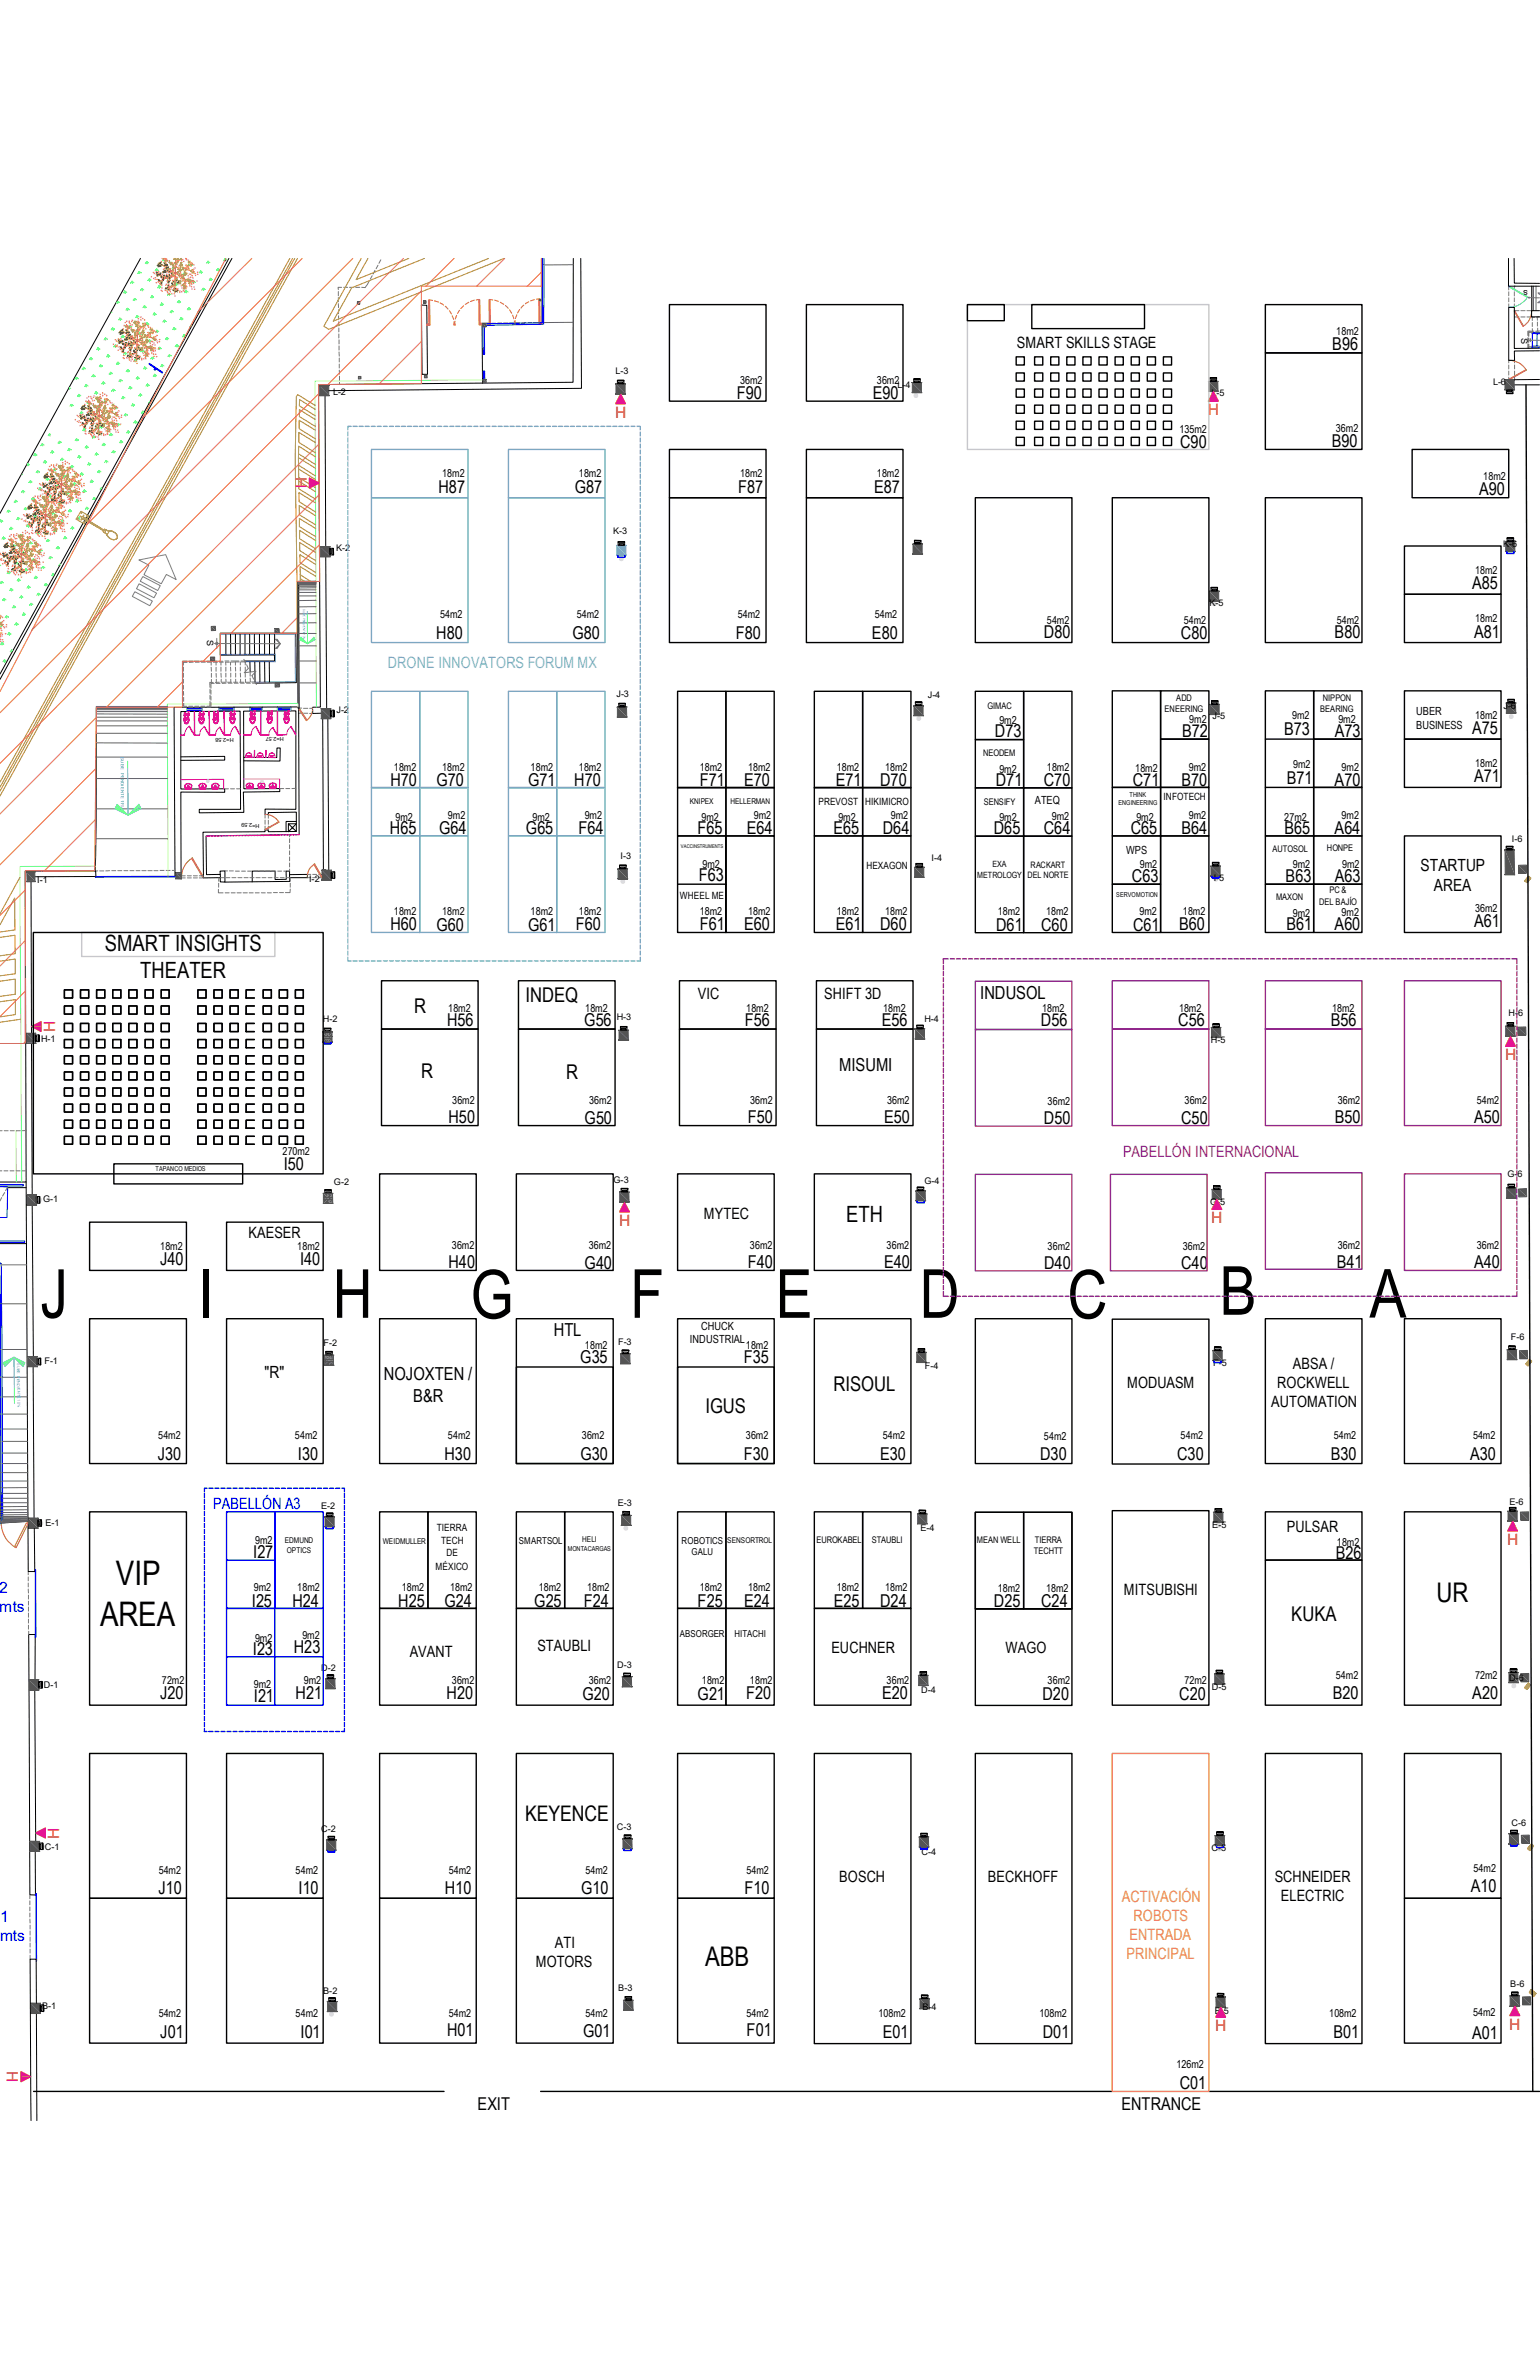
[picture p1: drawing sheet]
<svg xmlns="http://www.w3.org/2000/svg" width="279mm" height="432mm" viewBox="0 0 279 432" stroke-linecap="round" stroke-linejoin="round" font-family="sans-serif">
<defs><g id="words">
<g font-size="12.3">
<text x="7.3" y="239.2">J</text>
<text x="36" y="239.2">I</text>
<text x="60.4" y="239.2">H</text>
<text x="85.3" y="239.3">G</text>
<text x="114.3" y="239.2">F</text>
<text x="140.7" y="239.2">E</text>
<text x="166.9" y="239.2">D</text>
<text x="193.7" y="239.3">C</text>
<text x="221.3" y="238.6">B</text>
<text x="248.5" y="239.1">A</text>
</g>
<g font-size="6.1">
<text x="21" y="287.7">VIP</text>
<text x="18.2" y="295.1">AREA</text>
</g>
<g font-size="4.9">
<text x="260.6" y="290.8">UR</text>
<text x="127.9" y="356.8">ABB</text>
</g>
<g font-size="4.1">
<text x="19" y="172.6">SMART INSIGHTS</text>
<text x="25.4" y="177.4">THEATER</text>
<text x="153.5" y="221.7">ETH</text>
</g>
<text font-size="3.9" x="95.3" y="330.5">KEYENCE</text>
<g font-size="3.7">
<text x="75.1" y="183.9">R</text>
<text x="95.3" y="181.9">INDEQ</text>
<text x="76.4" y="195.7">R</text>
<text x="102.7" y="195.9">R</text>
<text x="128" y="256.5">IGUS</text>
<text x="151.2" y="252.4">RISOUL</text>
<text x="234.3" y="294.3">KUKA</text>
</g>
<g font-size="3.3">
<text x="177.8" y="181.4">INDUSOL</text>
<text x="152.2" y="194.4">MISUMI</text>
<text x="100.5" y="242.4">HTL</text>
<text x="69.6" y="250.5">NOJOXTEN /</text>
<text x="74.9" y="254.4">B&amp;R</text>
</g>
<g font-size="3.2">
<text x="241.7" y="63.5">B96</text>
<text x="133.7" y="72.4">F90</text>
<text x="158.4" y="72.4">E90</text>
<text x="214.1" y="81.4">C90</text>
<text x="241.6" y="81.2">B90</text>
<text x="79.5" y="89.4">H87</text>
<text x="104.3" y="89.4">G87</text>
<text x="133.9" y="89.4">F87</text>
<text x="158.6" y="89.4">E87</text>
<text x="268.3" y="89.8">A90</text>
<text x="267.1" y="107">A85</text>
<text x="79.2" y="115.9">H80</text>
<text x="103.8" y="115.9">G80</text>
<text x="133.5" y="115.9">F80</text>
<text x="158.2" y="115.9">E80</text>
<text x="189.4" y="115.9">D80</text>
<text x="214.2" y="115.9">C80</text>
<text x="242.1" y="115.9">B80</text>
<text x="267.5" y="115.7">A81</text>
<text x="180.5" y="133.8">D73</text>
<text x="214.5" y="133.7">B72</text>
<text x="233" y="133.3">B73</text>
<text x="242.2" y="133.7">A73</text>
<text x="267.1" y="133.2">A75</text>
<text x="70.8" y="142.7">H70</text>
<text x="79.2" y="142.7">G70</text>
<text x="95.8" y="142.7">G71</text>
<text x="104.2" y="142.7">H70</text>
<text x="127" y="142.7">F71</text>
<text x="135" y="142.7">E70</text>
<text x="151.6" y="142.7">E71</text>
<text x="159.7" y="142.7">D70</text>
<text x="180.7" y="142.6">D71</text>
<text x="189.4" y="142.7">C70</text>
<text x="205.5" y="142.6">C71</text>
<text x="214.4" y="142.6">B70</text>
<text x="233.5" y="142.2">B71</text>
<text x="242.1" y="142.6">A70</text>
<text x="267.5" y="142">A71</text>
<text x="70.7" y="151.3">H65</text>
<text x="79.7" y="151.3">G64</text>
<text x="95.4" y="151.3">G65</text>
<text x="104.9" y="151.3">F64</text>
<text x="126.5" y="151.3">F65</text>
<text x="135.5" y="151.3">E64</text>
<text x="151.2" y="151.3">E65</text>
<text x="160.2" y="151.3">D64</text>
<text x="180.3" y="151.4">D65</text>
<text x="189.4" y="151.4">C64</text>
<text x="205.1" y="151.3">C65</text>
<text x="214.4" y="151.3">B64</text>
<text x="233" y="151.3">B65</text>
<text x="242.1" y="151.3">A64</text>
<text x="126.8" y="160">F63</text>
<text x="205.4" y="160.1">C63</text>
<text x="233.3" y="160">B63</text>
<text x="242.2" y="160">A63</text>
<text x="70.8" y="168.9">H60</text>
<text x="79.2" y="168.9">G60</text>
<text x="95.8" y="168.9">G61</text>
<text x="104.5" y="168.9">F60</text>
<text x="127" y="168.9">F61</text>
<text x="135" y="168.9">E60</text>
<text x="151.6" y="168.9">E61</text>
<text x="159.7" y="168.9">D60</text>
<text x="180.7" y="169">D61</text>
<text x="188.9" y="169">C60</text>
<text x="205.6" y="168.9">C61</text>
<text x="213.9" y="168.9">B60</text>
<text x="233.4" y="168.8">B61</text>
<text x="242.1" y="168.9">A60</text>
<text x="267.5" y="168.3">A61</text>
<text x="81.1" y="186.2">H56</text>
<text x="106" y="186.2">G56</text>
<text x="135.1" y="186.2">F56</text>
<text x="160" y="186.2">E56</text>
<text x="188.8" y="186.3">D56</text>
<text x="213.8" y="186.2">C56</text>
<text x="241.5" y="186.2">B56</text>
<text x="81.4" y="203.9">H50</text>
<text x="106" y="204">G50</text>
<text x="135.7" y="203.9">F50</text>
<text x="160.4" y="203.9">E50</text>
<text x="214.3" y="204">C50</text>
<text x="242.2" y="203.9">B50</text>
<text x="267.5" y="203.9">A50</text>
<text x="189.4" y="204">D50</text>
<text x="51.5" y="212.4">I50</text>
<text x="29" y="229.7">J40</text>
<text x="54.4" y="229.7">I40</text>
<text x="81.4" y="230.2">H40</text>
<text x="106" y="230.2">G40</text>
<text x="135.7" y="230.2">F40</text>
<text x="160.4" y="230.2">E40</text>
<text x="189.4" y="230.3">D40</text>
<text x="214.3" y="230.2">C40</text>
<text x="242.5" y="230.2">B41</text>
<text x="267.5" y="230.2">A40</text>
<text x="105.3" y="247.4">G35</text>
<text x="135" y="247.4">F35</text>
<text x="28.6" y="264.9">J30</text>
<text x="54.1" y="264.9">I30</text>
<text x="80.6" y="264.9">H30</text>
<text x="105.3" y="265">G30</text>
<text x="135" y="264.9">F30</text>
<text x="159.7" y="264.9">E30</text>
<text x="188.7" y="265">D30</text>
<text x="213.6" y="265">C30</text>
<text x="241.5" y="264.9">B30</text>
<text x="266.7" y="264.9">A30</text>
<text x="45.9" y="282.7">I27</text>
<text x="242.4" y="283">B26</text>
<text x="45.7" y="291.6">I25</text>
<text x="53" y="291.6">H24</text>
<text x="72.3" y="291.6">H25</text>
<text x="80.6" y="291.6">G24</text>
<text x="96.9" y="291.6">G25</text>
<text x="105.9" y="291.6">F24</text>
<text x="126.6" y="291.6">F25</text>
<text x="135" y="291.6">E24</text>
<text x="151.3" y="291.6">E25</text>
<text x="159.7" y="291.6">D24</text>
<text x="180.3" y="291.7">D25</text>
<text x="188.9" y="291.7">C24</text>
<text x="45.9" y="300.5">I23</text>
<text x="53.3" y="300.1">H23</text>
<text x="29" y="308.4">J20</text>
<text x="46.1" y="308.9">I21</text>
<text x="53.6" y="308.4">H21</text>
<text x="81" y="308.4">H20</text>
<text x="105.7" y="308.5">G20</text>
<text x="126.6" y="308.5">G21</text>
<text x="135.4" y="308.4">F20</text>
<text x="160.1" y="308.4">E20</text>
<text x="189.1" y="308.5">D20</text>
<text x="214" y="308.5">C20</text>
<text x="241.8" y="308.4">B20</text>
<text x="267.1" y="308.4">A20</text>
<text x="28.7" y="343.8">J10</text>
<text x="54.1" y="343.8">I10</text>
<text x="80.7" y="343.8">H10</text>
<text x="105.5" y="343.8">G10</text>
<text x="135.1" y="343.8">F10</text>
<text x="266.8" y="343.5">A10</text>
<text x="29.1" y="369.8">J01</text>
<text x="54.5" y="369.8">I01</text>
<text x="81.1" y="369.6">H01</text>
<text x="105.8" y="369.7">G01</text>
<text x="135.5" y="369.6">F01</text>
<text x="160.1" y="369.8">E01</text>
<text x="189.2" y="369.9">D01</text>
<text x="241.9" y="369.8">B01</text>
<text x="267.1" y="370.1">A01</text>
<text x="86.7" y="383">EXIT</text>
<text x="203.5" y="382.9">ENTRANCE</text>
<text x="214" y="379.1">C01</text>
</g>
<g font-size="3.1">
<text x="257.7" y="158.2">STARTUP</text>
<text x="260.1" y="161.8">AREA</text>
<text x="48" y="250.1">&quot;R&quot;</text>
</g>
<g font-size="2.8">
<text x="184.5" y="63.2">SMART SKILLS STAGE</text>
<text x="126.6" y="181.3">VIC</text>
<text x="149.5" y="181.4">SHIFT 3D</text>
<text x="127.7" y="221.2">MYTEC</text>
<text x="45.1" y="224.8">KAESER</text>
<text x="204.5" y="251.8">MODUASM</text>
<text x="231.7" y="252">ROCKWELL</text>
<text x="234.6" y="248.5">ABSA /</text>
<text x="230.6" y="255.4">AUTOMATION</text>
<text x="233.5" y="278.1">PULSAR</text>
<text x="203.9" y="289.6">MITSUBISHI</text>
<text x="97.5" y="299.6">STAUBLI</text>
<text x="74.3" y="300.7">AVANT</text>
<text x="150.8" y="300">EUCHNER</text>
<text x="182.5" y="300">WAGO</text>
<text x="152.3" y="341.6">BOSCH</text>
<text x="179.2" y="341.6">BECKHOFF</text>
<text x="231.3" y="341.6">SCHNEIDER</text>
<text x="232.4" y="345.1">ELECTRIC</text>
<text x="100.7" y="353.5">ATI</text>
<text x="97.2" y="357">MOTORS</text>
</g>
<g font-size="2.8" fill="#f00">
<text x="111.6" y="75.8">H</text>
<text x="219.1" y="75.4">H</text>
<text x="53.6" y="86.7" transform="rotate(90 53.6 86.7)">H</text>
<text x="10" y="187.3" transform="rotate(-90 10 187.3)">H</text>
<text x="273.1" y="192.4">H</text>
<text x="219.8" y="222">H</text>
<text x="112.3" y="222.5">H</text>
<text x="273.4" y="280.4">H</text>
<text x="10.8" y="333.7" transform="rotate(-90 10.8 333.7)">H</text>
<text x="220.5" y="368.6">H</text>
<text x="273.8" y="368.4">H</text>
<text x="1.3" y="375.9" transform="rotate(90 1.3 375.9)">H</text>
</g>
<text font-size="2.8" fill="#7aafdf" x="70.4" y="121.2">DRONE INNOVATORS FORUM MX</text>
<text font-size="2.8" fill="#93278f" x="203.8" y="210">PABELLÓN INTERNACIONAL</text>
<g font-size="2.8" fill="#00f">
<text x="38.7" y="273.8">PABELLÓN A3</text>
<text x="0" y="289.2">2</text>
<text x="0" y="292.6">mts</text>
<text x="0" y="348.8">1</text>
<text x="0" y="352.3">mts</text>
</g>
<g font-size="2.8" fill="#f8991e">
<text x="203.5" y="345.3">ACTIVACIÓN</text>
<text x="204.9" y="352.1">ENTRADA</text>
<text x="205.7" y="348.7">ROBOTS</text>
<text x="204.4" y="355.5">PRINCIPAL</text>
</g>
<g font-size="2">
<text x="242.4" y="60.7">18m2</text>
<text x="134.3" y="69.7">36m2</text>
<text x="159.1" y="69.7">36m2</text>
<text x="214" y="78.6">135m2</text>
<text x="242.4" y="78.4">36m2</text>
<text x="80.2" y="86.7">18m2</text>
<text x="105" y="86.7">18m2</text>
<text x="134.3" y="86.7">18m2</text>
<text x="159.1" y="86.7">18m2</text>
<text x="269.1" y="87">18m2</text>
<text x="267.6" y="104.2">18m2</text>
<text x="79.8" y="112.2">54m2</text>
<text x="104.6" y="112.2">54m2</text>
<text x="133.9" y="112.2">54m2</text>
<text x="158.7" y="112.2">54m2</text>
<text x="189.9" y="113.2">54m2</text>
<text x="214.8" y="113.2">54m2</text>
<text x="242.5" y="113.2">54m2</text>
<text x="267.6" y="112.9">18m2</text>
<text x="181.3" y="131.4">9m2</text>
<text x="215.8" y="131.3">9m2</text>
<text x="234.4" y="130.6">9m2</text>
<text x="242.8" y="131.3">9m2</text>
<text x="256.9" y="129.8">UBER</text>
<text x="267.6" y="130.5">18m2</text>
<text x="256.9" y="132.3">BUSINESS</text>
<text x="71.5" y="139.9">18m2</text>
<text x="80.2" y="139.9">18m2</text>
<text x="96.3" y="139.9">18m2</text>
<text x="105" y="139.9">18m2</text>
<text x="127" y="139.9">18m2</text>
<text x="135.7" y="139.9">18m2</text>
<text x="151.8" y="139.9">18m2</text>
<text x="160.6" y="139.9">18m2</text>
<text x="181.3" y="140.2">9m2</text>
<text x="189.9" y="140">18m2</text>
<text x="206" y="140.2">18m2</text>
<text x="215.7" y="139.9">9m2</text>
<text x="234.6" y="139.4">9m2</text>
<text x="243.4" y="139.9">9m2</text>
<text x="267.6" y="139.2">18m2</text>
<text x="71.8" y="148.9">9m2</text>
<text x="81.3" y="148.7">9m2</text>
<text x="96.6" y="148.9">9m2</text>
<text x="106.1" y="148.7">9m2</text>
<text x="127.3" y="148.9">9m2</text>
<text x="136.8" y="148.7">9m2</text>
<text x="152.1" y="148.9">9m2</text>
<text x="161.6" y="148.7">9m2</text>
<text x="181.3" y="149">9m2</text>
<text x="187.7" y="146">ATEQ</text>
<text x="190.8" y="148.8">9m2</text>
<text x="206.2" y="148.9">9m2</text>
<text x="215.7" y="148.7">9m2</text>
<text x="233" y="148.9">27m2</text>
<text x="243.4" y="148.7">9m2</text>
<text x="204.3" y="155">WPS</text>
<text x="127.5" y="157.6">9m2</text>
<text x="206.8" y="157.6">9m2</text>
<text x="234.6" y="157.6">9m2</text>
<text x="243.5" y="157.6">9m2</text>
<text x="71.5" y="166.1">18m2</text>
<text x="80.2" y="166.1">18m2</text>
<text x="96.3" y="166.1">18m2</text>
<text x="105" y="166.1">18m2</text>
<text x="127" y="166.1">18m2</text>
<text x="135.7" y="166.1">18m2</text>
<text x="151.8" y="166.1">18m2</text>
<text x="160.6" y="166.1">18m2</text>
<text x="181" y="166.2">18m2</text>
<text x="189.8" y="166.2">18m2</text>
<text x="206.8" y="166.1">9m2</text>
<text x="214.6" y="166.1">18m2</text>
<text x="234.6" y="166.5">9m2</text>
<text x="243.4" y="166.2">9m2</text>
<text x="267.6" y="165.5">36m2</text>
<text x="81.3" y="183.7">18m2</text>
<text x="106.2" y="183.7">18m2</text>
<text x="135.4" y="183.7">18m2</text>
<text x="160.2" y="183.7">18m2</text>
<text x="189.1" y="183.8">18m2</text>
<text x="213.9" y="183.7">18m2</text>
<text x="241.7" y="183.7">18m2</text>
<text x="82" y="200.4">36m2</text>
<text x="106.9" y="200.4">36m2</text>
<text x="136.1" y="200.4">36m2</text>
<text x="160.9" y="200.4">36m2</text>
<text x="190.1" y="200.5">36m2</text>
<text x="214.9" y="200.4">36m2</text>
<text x="242.7" y="200.4">36m2</text>
<text x="267.9" y="200.4">54m2</text>
<text x="51.3" y="209.6">270m2</text>
<text x="29.1" y="226.9">18m2</text>
<text x="53.9" y="226.9">18m2</text>
<text x="82" y="226.7">36m2</text>
<text x="106.8" y="226.7">36m2</text>
<text x="136.1" y="226.7">36m2</text>
<text x="160.9" y="226.7">36m2</text>
<text x="190.1" y="226.8">36m2</text>
<text x="214.6" y="226.8">36m2</text>
<text x="242.7" y="226.7">36m2</text>
<text x="267.9" y="226.7">36m2</text>
<text x="106.1" y="244.8">18m2</text>
<text x="125.2" y="243.8">INDUSTRIAL</text>
<text x="127.2" y="241.3">CHUCK</text>
<text x="135.3" y="244.9">18m2</text>
<text x="28.7" y="261.2">54m2</text>
<text x="53.5" y="261.2">54m2</text>
<text x="81.3" y="261.2">54m2</text>
<text x="105.6" y="261.2">36m2</text>
<text x="135.3" y="261.2">36m2</text>
<text x="160.1" y="261.2">54m2</text>
<text x="189.4" y="261.3">54m2</text>
<text x="214.2" y="261.2">54m2</text>
<text x="242" y="261.2">54m2</text>
<text x="267.2" y="261.2">54m2</text>
<text x="46.3" y="280.2">9m2</text>
<text x="242.6" y="280.5">18m2</text>
<text x="46.1" y="288.8">9m2</text>
<text x="53.9" y="288.8">18m2</text>
<text x="72.9" y="288.8">18m2</text>
<text x="81.7" y="288.8">18m2</text>
<text x="97.7" y="288.8">18m2</text>
<text x="106.5" y="288.8">18m2</text>
<text x="127" y="288.8">18m2</text>
<text x="135.7" y="288.8">18m2</text>
<text x="151.8" y="288.8">18m2</text>
<text x="160.6" y="288.8">18m2</text>
<text x="181" y="288.9">18m2</text>
<text x="189.8" y="288.9">18m2</text>
<text x="46.3" y="298">9m2</text>
<text x="54.9" y="297.6">9m2</text>
<text x="29.4" y="305.6">72m2</text>
<text x="55.1" y="305.6">9m2</text>
<text x="82" y="305.6">36m2</text>
<text x="106.8" y="305.6">36m2</text>
<text x="127.3" y="305.6">18m2</text>
<text x="136.1" y="305.6">18m2</text>
<text x="160.9" y="305.6">36m2</text>
<text x="190.1" y="305.7">36m2</text>
<text x="214.9" y="305.7">72m2</text>
<text x="242.4" y="304.7">54m2</text>
<text x="267.6" y="304.7">72m2</text>
<text x="46.1" y="306.4">9m2</text>
<text x="28.8" y="340.1">54m2</text>
<text x="53.6" y="340.1">54m2</text>
<text x="81.4" y="340.1">54m2</text>
<text x="106.2" y="340.1">54m2</text>
<text x="135.4" y="340.1">54m2</text>
<text x="267.3" y="339.8">54m2</text>
<text x="267.3" y="366">54m2</text>
<text x="28.8" y="366.1">54m2</text>
<text x="53.6" y="366.1">54m2</text>
<text x="81.4" y="366.1">54m2</text>
<text x="106.2" y="366.1">54m2</text>
<text x="135.4" y="366.1">54m2</text>
<text x="159.4" y="366.1">108m2</text>
<text x="188.6" y="366.2">108m2</text>
<text x="241.2" y="366.1">108m2</text>
<text x="213.4" y="375.3">126m2</text>
</g>
<g font-size="1.8">
<text x="148.5" y="146.2">PREVOST</text>
<text x="157" y="146.2">HIKIMICRO</text>
<text x="211.1" y="145.3">INFOTECH</text>
<text x="157.2" y="157.7">HEXAGON</text>
<text x="123.4" y="163.2">WHEEL ME</text>
<text x="79.2" y="278">TIERRA</text>
<text x="80" y="280.2">TECH</text>
<text x="79" y="284.9">MÉXICO</text>
<text x="81" y="282.3">DE</text>
</g>
<g font-size="1.7">
<text x="277.2" y="52.6" transform="rotate(180 277.2 52.6)">s</text>
<text x="276" y="61.3" transform="rotate(90 276 61.3)">S</text>
<text x="60.4" y="71.6">L-2</text>
<text x="111.7" y="67.8">L-3</text>
<text x="162.8" y="70.3">L-4</text>
<text x="219.8" y="71.8">L-5</text>
<text x="270.9" y="69.9">L-6</text>
<text x="61" y="100">K-2</text>
<text x="111.2" y="97">K-3</text>
<text x="272.7" y="99.4">K-6</text>
<text x="219.4" y="109.9">K-5</text>
<text x="37.5" y="116.2" transform="rotate(89 37.5 116.2)">S</text>
<text x="61" y="129.4">J-2</text>
<text x="111.8" y="126.5">J-3</text>
<text x="168.3" y="126.7">J-4</text>
<text x="179.2" y="128.7">GIMAC</text>
<text x="211.3" y="129.2">ENEERING</text>
<text x="213.4" y="127.2">ADD</text>
<text x="220" y="130.5">J-5</text>
<text x="239.5" y="129.3">BEARING</text>
<text x="240" y="127.3">NIPPON</text>
<text x="272.8" y="128.7">J-6</text>
<text x="178.4" y="137.3">NEODEM</text>
<text x="178.5" y="146">SENSIFY</text>
<text x="112.6" y="155.9">I-3</text>
<text x="230.9" y="154.7">AUTOSOL</text>
<text x="240.7" y="154.5">HONPE</text>
<text x="274.3" y="152.8">I-6</text>
<text x="6.7" y="160.4" transform="rotate(-1 6.7 160.4)">I-1</text>
<text x="56.1" y="160.1">I-2</text>
<text x="169" y="156.2">I-4</text>
<text x="220.2" y="160">I-5</text>
<text x="231.5" y="163.3">MAXON</text>
<text x="239.4" y="164.3">DEL BAJÍO</text>
<text x="241.2" y="162">PC &amp;</text>
<text x="58.6" y="185.5">H-2</text>
<text x="111.9" y="185.2">H-3</text>
<text x="167.7" y="185.5">H-4</text>
<text x="273.7" y="184.3">H-6</text>
<text x="7.5" y="189.1">H-1</text>
<text x="219.7" y="189.3">H-5</text>
<text x="60.6" y="215.1">G-2</text>
<text x="111.3" y="214.7">G-3</text>
<text x="167.7" y="214.9">G-4</text>
<text x="273.5" y="213.6">G-6</text>
<text x="7.8" y="218.1">G-1</text>
<text x="219.5" y="218.8">G-5</text>
<text x="58.7" y="244.4">F-2</text>
<text x="112.2" y="244.1">F-3</text>
<text x="274.1" y="243.3">F-6</text>
<text x="8.1" y="247.5">F-1</text>
<text x="167.8" y="248.5">F-4</text>
<text x="220.1" y="247.9">F-5</text>
<text x="58.2" y="274">E-2</text>
<text x="112.1" y="273.4">E-3</text>
<text x="273.9" y="273.1">E-6</text>
<text x="8.3" y="277" transform="rotate(-1 8.3 277)">E-1</text>
<text x="94.1" y="280.2">SMARTSOL</text>
<text x="123.7" y="280.2">ROBOTICS</text>
<text x="148.1" y="280.1">EUROKABEL</text>
<text x="158.2" y="280.1">STAUBLI</text>
<text x="167" y="277.9">E-4</text>
<text x="177.3" y="280.1">MEAN WELL</text>
<text x="187.7" y="280.1">TIERRA</text>
<text x="219.9" y="277.3">E-5</text>
<text x="125.5" y="282.3">GALU</text>
<text x="187.6" y="282.1">TECHTT</text>
<text x="123.3" y="297.2">ABSORGER</text>
<text x="133.2" y="297.2">HITACHI</text>
<text x="58.3" y="303.2">D-2</text>
<text x="112" y="302.8">D-3</text>
<text x="273.8" y="305.1">D-6</text>
<text x="8" y="306.4" transform="rotate(-2 8 306.4)">D-1</text>
<text x="167.1" y="307.2">D-4</text>
<text x="219.9" y="306.8">D-5</text>
<text x="8.1" y="335.8">C-1</text>
<text x="58.3" y="332.6">C-2</text>
<text x="111.9" y="332.1">C-3</text>
<text x="274.2" y="331.5">C-6</text>
<text x="167.2" y="336.7">C-4</text>
<text x="219.8" y="336">C-5</text>
<text x="7.6" y="364.6">B-1</text>
<text x="58.6" y="362">B-2</text>
<text x="112.2" y="361.4">B-3</text>
<text x="167.4" y="364.8">B-4</text>
<text x="220.4" y="365.5">B-5</text>
<text x="274" y="360.7">B-6</text>
</g>
<g font-size="1.6">
<text x="177.3" y="159.3">METROLOGY</text>
<text x="180.1" y="157.4">EXA</text>
<text x="186.4" y="159.4">DEL NORTE</text>
<text x="187" y="157.5">RACKART</text>
</g>
<g font-size="1.4">
<text x="125.1" y="145.9">KNIPEX</text>
<text x="132.5" y="145.9">HELLERMAN</text>
<text x="51.6" y="280.1">EDMUND</text>
<text x="52" y="281.8">OPTICS</text>
<text x="69.4" y="280.2">WEIDMULLER</text>
<text x="105.6" y="280">HELI</text>
<text x="132" y="280">SENSORTROL</text>
</g>
<g font-size="1.2">
<text x="202.9" y="146.1">ENGINEERING</text>
<text x="204.9" y="144.7">THINK</text>
<text x="202.5" y="162.9">SERVOMOTION</text>
<text x="28.2" y="212.5">TAPANCO MEDIOS</text>
<text x="103" y="281.5">MONTACARGAS</text>
</g>
<g font-size="1">
<text x="42.4" y="133.9" transform="rotate(-180 42.4 133.9)">H=2.58</text>
<text x="51.5" y="133.9" transform="rotate(-180 51.5 133.9)">H=2.57</text>
<text x="47.1" y="149.5" transform="rotate(-180 47.1 149.5)">H=2.59</text>
</g>
<text font-size=".9" x="123.5" y="154">VACCINSTRUMENTS</text>
<text font-size=".8" fill="#0ff" x="21.9" y="137.5" transform="rotate(90 21.9 137.5)">SUBE PENDIENTE 11%</text>
<text font-size=".7" fill="#0ff" x="3.1" y="247.4" transform="rotate(89 3.1 247.4)">SUBE PENDIENTE 10%</text>
<g font-size=".5" fill="#0ff">
<text x="55" y="113.2" transform="rotate(90 55 113.2)">DIENTE</text>
<text x="55" y="110.5" transform="rotate(90 55 110.5)">SUBE PEN</text>
<text x="55" y="115.1" transform="rotate(90 55 115.1)">13%</text>
</g>
</g></defs>
<path d="M274.7 69.8h4.6" fill="none" stroke="#000" stroke-width=".18"/>
<g fill="#545454">
<path d="M275.5 157.1l1.4-.1z"/>
<path d="M275.5 158.5h1.4z"/>
<path d="M275.5 157.1l1.4 1.4h-1.4z"/>
<path d="M275.5 157.1h1.4v1.4z"/>
</g>
<path d="M275.5 157.1l1.4-.1v1.5h-1.4z" fill="none" stroke="#545454" stroke-width=".18"/>
<g fill="#545454">
<path d="M275.3 186.4h1.5z"/>
<path d="M275.4 187.9h1.5z"/>
<path d="M275.3 186.4l1.6 1.5h-1.5z"/>
<path d="M275.3 186.4h1.5l.1 1.5z"/>
</g>
<path d="M275.3 186.4h1.5l.1 1.5h-1.5z" fill="none" stroke="#545454" stroke-width=".18"/>
<g fill="#545454">
<path d="M275.5 215.8l1.4-.1z"/>
<path d="M275.5 217.2h1.5z"/>
<path d="M275.5 215.8l1.5 1.4h-1.5z"/>
<path d="M275.5 215.8h1.4l.1 1.4z"/>
</g>
<path d="M275.5 215.8l1.4-.1 .1 1.5-1.5 .1z" fill="none" stroke="#545454" stroke-width=".18"/>
<g fill="#545454">
<path d="M275.7 245.2l1.4-.1z"/>
<path d="M275.7 246.6h1.5z"/>
<path d="M275.7 245.2l1.5 1.4h-1.5z"/>
<path d="M275.7 245.2h1.4l.1 1.4z"/>
</g>
<path d="M275.7 245.2l1.4-.1 .1 1.5h-1.5z" fill="none" stroke="#545454" stroke-width=".18"/>
<g fill="#545454">
<path d="M275.8 274.4h1.5z"/>
<path d="M275.9 275.9h1.4z"/>
<path d="M275.8 274.4l1.5 1.5h-1.4z"/>
<path d="M275.8 274.4h1.5v1.5z"/>
</g>
<path d="M275.8 274.4h1.5v1.5h-1.4z" fill="none" stroke="#545454" stroke-width=".18"/>
<g fill="#545454">
<path d="M275.9 303.8l1.5-.1z"/>
<path d="M275.9 305.3h1.5z"/>
<path d="M275.9 303.8l1.5 1.5h-1.5z"/>
<path d="M275.9 303.8h1.5v1.5z"/>
</g>
<path d="M275.9 303.8l1.5-.1v1.6h-1.5z" fill="none" stroke="#545454" stroke-width=".18"/>
<g fill="#545454">
<path d="M276 333.1h1.5z"/>
<path d="M276.1 334.6h1.4z"/>
<path d="M276 333.1l1.5 1.5h-1.4z"/>
<path d="M276 333.1h1.5v1.5z"/>
</g>
<path d="M276 333.1h1.5v1.5h-1.4z" fill="none" stroke="#545454" stroke-width=".18"/>
<g fill="#545454">
<path d="M276.2 362.5l1.5-.1z"/>
<path d="M276.2 363.9h1.5z"/>
<path d="M276.2 362.5l1.5 1.4h-1.5z"/>
<path d="M276.2 362.5h1.5v1.4z"/>
</g>
<path d="M276.2 362.5l1.5-.1v1.5h-1.5z" fill="none" stroke="#545454" stroke-width=".18"/>
<g fill="none" stroke="#000" stroke-width=".18">
<path d="M274.8 51.9h.1M277.9 51.9v4.5M59 71.8l.1 27.4M59.1 101.1l.2 27.5M32.8 137.4l8-.1v.7h-8M33.9 128.4v.8M36.7 128.4v.7M39.7 128.4v.7M42.5 128.4v.7M44.2 137.5h6v-1.7h.6v2.3h-6.6M45.4 128.4v.7M47.6 128.4v.6"/>
<path d="M50.3 128.3v.7M52.7 128.3v.7M54.2 129.5l.1 22-16.9 .2 .1 7.1 2.5-.1v.6h-3.1l-.1-8.3h11.3v-.4l.6 .1v.3l5.1-.1v-3.5l-5.1 .1v.3h-.6v-.9h5.6v-17.9l-9.5 .1v14.1l6.6-.1v.6l-6.6 .1v3.6l-8 .1v-.6h7.4v-17.8l-10.8 .1v14h8v.6h-8l.1 14.6M56.7 128.9v.6h1.6M58.5 130.5l.2 27.4M59.5 130.5l.1 27.4M17.4 159.1h-11M40 158.7l-.1-.6h.9v2h-.8v-.8M52.3 149.5l1.5 1.4M52.3 149.5h1.5l-1.5 1.5zM52.5 159.3l.1 .7-11.8 .1M52.5 158.8v-.7h-.6v1.5h-2v-1.5h-4.1v2"/>
<path d="M52.5 158.7h3.3v.6h-3.3zM53.8 149.1h-1.9v1.9M5.6 160l.1 27.5M5.7 189.4l.1 27.5M5.8 218.7l.3 27.5M6 248.1l.2 27.4M6.3 306.7l.2 27.5M6.3 304.9l.1-8.2h-1.2l.2 47.2 1 .1v-8M6.6 365.5l.1 19.4"/>
</g>
<g fill="none" stroke="#767676" stroke-width=".18">
<path d="M273.7 51.9v.7M273.7 53v.7M273.7 54.1v.7M273.7 55.2v.6M274.7 56.4h.9M274.7 57.5h.9M274.7 51.9v.7M274.7 53v.7M274.7 54.1v.7M274.7 55.2v.6M275.9 56.4h.8M275.9 57.5h.8"/>
<path d="M277 56.4h.9M277 57.5h.9M278 59.6v.7h-.6v.7M278 57.5v.7M278 58.5v.8M278 57.6h.4M278.8 57.6h.5M278.9 57.6v.5M278.9 58.5v.7M279 59.6v.5M273.7 65.4v.5M273.7 66.3v.7"/>
<path d="M273.7 67.4v.7M273.7 68.5v.4M274.8 65.4v.5M274.8 66.3v.7M274.8 67.4v.7M274.8 68.5v.4M277.2 61.3v.7M277.2 62.4v.8M277.3 61.4v.7M277.3 62.5v.7M277.4 61.4v.7M277.4 62.5v.7"/>
<path d="M277.4 62.9h.5M278.1 60.3h-.8v.7M278.2 62.9h.8M278.3 60.1h-1.1v.8M278.5 60.3h.7M279.3 60.1h-.7M279.3 62.9h.1M54.2 129.5h.5M55.1 129.5h.7M56.2 129.5h.5M32.9 159h.7M32.9 159.3h.7"/>
<path d="M34 159h.7M34 159.3h.7M35.1 159h.7M35.1 159.3h.7M36.2 159h.7M36.2 159.3h.7M39.7 159.3v.6M40.8 143.2h.6M40.8 158.1h.5M41.6 158.1h.7M41.8 143.2h.7M42.7 158.1h.7"/>
<path d="M42.9 143.2h.7M43.8 158.1h.7M44.9 158.1h.7M46 158.1h.7M47.1 158.1h.7M48.1 147.8v.7M48.1 148.8v.8M48.1 149.9v.7M48.2 158.1h.7M48.7 147.8v.7M48.7 148.9v.7M48.7 149.9v.8"/>
<path d="M49.3 158.1h.7M50.4 158.1h.7M50.8 143.1h.7M51.5 158.1h.4M51.9 143.1h.7M52.5 151.5v.4M52.5 152.2v.8M52.5 153.3v.8M52.5 154.4v.8M52.5 155.5v.8M52.5 156.6v.8M52.5 157.7v.4"/>
<path d="M52.7 159.3v.6M53.7 143.1h-.7M55.8 158.7h.6M55.8 159.3h.6M56.7 159.3h.8M56.7 158.7h.7M57.8 159.3h.6M57.8 158.7h.6M39.6 161.4v.7h.9M39.7 160.3v.7M40.9 162.1h.7M42 162.1h.7"/>
<path d="M43 162.1h.8M44.1 162.1h.8M45.2 162.1h.7M46.3 162.1h.7M47.4 162.1h.7M48.5 162.1h.7M49.6 162h.7M50.7 162h.7M52.7 161.4l-.1 .6h-.8M52.7 160.3v.7"/>
</g>
<g fill="none" stroke="#f0f" stroke-width=".18">
<path d="M32.8 133.4h.6l-.6 .1M33.4 130.6h.1M33.4 130.6h-.1M33.4 129.6l.7 .1M33.4 129.8h.3M33.4 130.8l.2 .4 .2 .2M33.4 129.6h.2v.1M33.4 129.6v.3l.4-.1M33.4 129.6h.6M33.4 133.3v.2M33.4 129.3h.3M33.5 130.7h.1"/>
<path d="M33.5 130.7l.2 .5M33.5 129.9l-.1 .7M33.5 129.8v.1M33.5 129.4h.1M33.6 129.3v.3h.5M33.6 129.7l-.2 1.2M33.6 129.7l-.2 .9M33.7 129.8h.1M33.6 129.8h.4M33.6 129.6h.1M33.6 129.8h.1M33.6 129.8v.1"/>
<path d="M33.6 129.6v.3M33.6 129.3h-.2h.2h-.1v.3M33.7 130.2h.1M33.7 129.6h.1M33.7 131.2l.1 .1M33.7 129.6v.2M33.7 129.6v.1M33.7 129.7l-.1 .1M33.7 129.7h.1M33.7 129.6v.2zM33.7 129.6l.2 .1-.1 .1zM33.7 130.3l-.2 .4"/>
<path d="M33.7 130.5h.1M33.7 129.6l.2 .1zM33.7 129.6l.1 .2M33.7 130.3h.1M33.7 129.6l.1 .1M33.7 129.7l.1 .1M33.7 129.7h.2zM33.8 129.7l.1-.1zM33.8 129.8h.1M33.8 129.6l.1 .1zM33.8 131.2h.1M33.8 130.3h.1"/>
<path d="M33.8 129.6h.1M33.8 130.7h.1M33.8 129.7h.1M33.8 129.8h-.1M33.8 129.8l-.2 .1M33.8 129.7v.1M33.8 131.4h.1M33.8 130.4h.1M33.8 130.3h.1a.53 .53 0 0 1 .3 .5 .53 .53 0 0 1-.5 .5l-.1-.2a.49 .49 0 0 1 .1-.8h.2M33.8 130.5h.1M33.8 130.4v.3M33.8 130.5v.1"/>
<path d="M33.8 129.6l.1 .1M33.8 129.7l.1-.1-.1 .1M33.8 131.3h.1M33.8 129.6h-.1M33.9 131.2h.1M33.9 130.3h.1M33.9 129.8h.1M33.9 130.6l-.1 .1 .1-.1M33.9 129.5v.1M33.9 129.6h-.2M33.9 129.6h.1M33.9 129.7l-.1 .1"/>
<path d="M33.9 129.7v.1M33.9 130.5h.1M33.9 129.7h.1M33.9 129.6v.1M33.9 130.3l.3 .4M34 129.7h.1M34 131.2l-.2 .1M34 130.2h.1M34 131.2h-.3M34 129.6l.1 .1M34 129.7l.1 .1M34.1 129.6v.2z"/>
<path d="M34.1 129.6v.1M34.1 129.7l.1 .9M34.1 129.6h.1M34.1 129.2h.2M34.1 129.7h.1M34.1 131.2l-.2 .2M34.1 129.7l.2 .9M34.1 129.7h-.2M34.2 129.8h.1M34.2 129.5h.1M34.2 129.6h.1M34.2 129.7h.1"/>
<path d="M34.2 130.7h.1M34.2 129.2v.4M34.2 130.7l-.2 .5M34.2 130.7l-.2 .4M34.2 129.9a1.22 1.22 0 0 1-.2 1.5h-.1a.6 .6 0 0 1-.6-.8M34.2 131.8h.2l.9 1.5-.1 .1zM34.2 130.6l-.1 .6M34.2 129.6v.1M34.3 129.2l-.2-.1 .2 .1M34.3 129.6h-.3v.2h.3M34.3 130.6h.1M34.4 131.8l-.7 .7-.2 .8"/>
<path d="M35.2 129.1l.1 4.4h.9l-.9-.1v-4.3M35.3 133.3v.2M36.1 130.5v.4a.5 .5 0 0 0 .5 .5 .5 .5 0 0 0 .4-.7v-.2M36.1 129.8h.3M36.1 130.6a.58 .58 0 0 0 .4 .8M36.1 130.6h.1M36.1 129.5v.3h.4M36.1 129.5l.2 .1M36.1 129.5h.2M36.2 133.3v.2M36.2 129.3h.1M36.2 130.7h.1"/>
<path d="M36.2 130.7l.2 .4M36.2 130.7l.2 .5 .1 .1M36.2 129.3h.2h-.2M36.2 129.3h.2M36.2 129.3v.2M36.3 129.7l-.2 .9M36.3 129.7l-.2 .9 .1-.8M36.3 129.3v.2h.5M36.3 129.6h.1M36.3 129.8h.1M36.3 129.6v.1M36.3 129.6v.2"/>
<path d="M36.3 129.7v.1M36.4 129.7h.6M36.4 130.2h.1M36.4 129.8h.1M36.4 129.7v.1M36.4 129.6v.1M36.4 129.7h.1M36.4 130.1h.1M36.4 129.6v.2M36.4 129.6v.1v-.1M36.4 130.3h.1M36.4 129.3h-.2"/>
<path d="M36.4 129.6h.1M36.4 131.2h.1M36.4 130.5h.1M36.4 129.5h.1M36.4 129.7h.2zM36.4 129.6h.2zM36.5 130.3h-.2a.56 .56 0 0 0 .2 1M36.5 129.7l.1-.1zM36.5 130.3h.1M36.5 129.8h.1M36.5 130.6h.2M36.5 129.5h.1"/>
<path d="M36.5 129.7h.1M36.5 131.2h.1M36.5 130.6v.1M36.5 129.6l.1 .1M36.5 129.6v.1M36.5 129.8h-.1M36.5 129.6v.2M36.5 129.6l.1 .1zM36.5 130.4v.3M36.5 131.4h.1M36.5 130.3l.3 .1 .1 .3M36.5 130.4v.2"/>
<path d="M36.5 130.3l-.3 .3M36.5 130.7h.1M36.5 131.2v.1M36.5 130.4h.1M36.5 129.6l-.1 .1M36.5 130.3h.2a.56 .56 0 0 1 .2 .5 .56 .56 0 0 1-.4 .5M36.6 129.5v.1M36.6 130.3h.1M36.6 129.7l-.1 .1M36.6 131.2h.1M36.6 130.4v.1M36.6 130.5v.1"/>
<path d="M36.6 129.6h.2M36.6 130.5h.1M36.6 129.6h.1M36.6 129.7h.1M36.6 129.7l-.1-.1v.1M36.6 129.6v.1M36.6 130.6h.1M36.6 129.7h-.1M36.6 129.5h-.2v.3h.2M36.7 129.7h-.1M36.7 129.6v.1M36.7 130.3h.1"/>
<path d="M36.7 131.2h-.2M36.7 130.2h.1M36.7 130.1h.1M36.7 129.6l.1 .1M36.7 131.1h.1M36.7 131.2l-.1 .1M36.8 129.6h.1M36.8 129.6v.1zM36.8 129.6l-.1 .1M36.8 129.7v-.1v.1M36.8 129.7l.2 .9M36.8 129.1l.2 .1z"/>
<path d="M36.9 129.9l.1 .7M36.9 129.5h.1M36.9 129.8h.1M36.9 129.6h.1M36.9 129.7h.1M36.9 129.6l-.1 .1M36.9 129.7h.1zM36.9 129.2v.3M36.9 129.7v.1M36.9 130.7l-.2 .4M36.9 130.7h.1M36.9 130.6v.1"/>
<path d="M37 129.6v.1M37 129.7l-.1 .1M37 129.2v.3M37 130.8l-.2 .4-.2 .2M37 130.6h.1M37 130.6v.2M37 129.2h-.2h.2M37 131.9l.1-.1 .9 1.5-.1 .1zM37 129.6h-.9M37.1 131.9l-.7 .6-.2 .8M37.9 129.1l.1 4.4h1.1v-.2l-1 .1-.1-4.3M38 133.3v.2"/>
<path d="M38.7 130.6h.1M38.7 129.6h.4M38.7 129.8h.3M38.7 129.8h.5M38.7 130.6v.2M38.7 129.5v.3M38.7 129.5l.2 .1M38.7 129.8h.4M38.7 129.5h.5M38.8 130.6h.1M38.8 130.4a.4 .4 0 0 1 .6-.1 .4 .4 0 0 1 .1 .6v.2a.31 .31 0 0 1-.3 .2 .31 .31 0 0 1-.3-.2zM38.8 129.3h.1"/>
<path d="M38.8 130.7l.2 .4M38.8 130.6v.1M38.8 130.6l.2 .5M38.8 129.8l-.1 .8M38.8 130.7h.1M38.9 129.3v.2M38.9 129.5h.1M38.9 129.5l-.2 1.1M38.9 129.7l-.2 .9M38.9 129.5h.5v.2M38.9 129.8h.1M38.9 131.1h.1"/>
<path d="M38.9 129.7v.1M38.9 129.3h-.1h.1M38.9 129.2h-.1M39 130.1h.1M38.9 129.7h.3M39 129.5v.1M39 129.7h-.1M39 129.6l-.1-.1v.3M39 129.3l-.1 .2M39 129.7h.1M39 129.8h.1M39 129.5h.1"/>
<path d="M39 131.1l.2 .1M39 129.6v.1M39 129.7l-.1 .1M39 129.5v.2zM39 129.5l.1 .2zM39.1 133.3v.2M39.1 130.5h.1M39.1 129.6l.1 .1zM39.1 129.7h.1M39.1 129.5h.1M39.1 129.6h.1M39.1 130.3h.1"/>
<path d="M39.1 129.6l.1 .1M39.1 129.6h.1v.1zM39.1 131.2h.1M39.1 130.3l-.3 .3M39.1 130.6l.1 .1M39.1 129.6v.1M39.1 129.5v.1M39.1 129.7v.1M39.1 129.8h.1M39.1 129.7l-.2 .1M39.1 129.8h-.2M39.1 130.6h.1"/>
<path d="M39.1 129.6h.1zM39.2 129.7h.1M39.2 129.6h.1M39.2 129.5l-.1 .1M39.2 130.3h.1M39.2 131.2h.1M39.2 131.4h.1M39.2 129.5h.1M39.2 130.4l-.1 .2h.1M39.2 130.4l-.1 .2M39.2 129.5v.2M39.2 130.4h.1"/>
<path d="M39.2 130.7h.1M39.2 130.4v.3M39.2 129.5v.2zM39.2 129.6l.3 .1M39.2 130.3l.3 .3M39.2 129.8h.1M39.2 129.6l-.1 .1M39.2 129.6h-.1M39.2 129.5v.1M39.2 130.5h.1M39.2 129.6v.1M39.3 129.7h.1"/>
<path d="M39.3 130.1h.1M39.3 131.1l-.1 .1M39.3 131.1h-.3M39.4 131.1h-.1M39.4 129.5v.2M39.4 129.6h.1M39.4 129.7h.1M39.4 129.5h.1M39.4 129.7l.2 .9zM39.4 129.5v.2zM39.5 129.5h.1M39.5 129.6l-.1 .1"/>
<path d="M39.5 129.8a1.22 1.22 0 0 1-.2 1.6h-.1a.6 .6 0 0 1-.5-.9M39.5 130.7l-.2 .4M39.5 130.6l-.2 .5M39.5 129.8h.1M39.5 129.6h.1M39.5 129.7h.1M39.5 130.6v.1M39.5 130.6h.1M39.5 130.7h.1M39.5 129.1v.4M39.6 129.7h-.4M39.6 129.1v.4"/>
<path d="M39.6 130.6a.48 .48 0 0 1-.1 .5 .48 .48 0 0 1-.5 .2l-.3-.5M39.6 129.6v.1M39.6 129.7h-.1M39.6 129.7h.1M39.6 130.6h.1M39.6 129.1h-.2h.3M39.8 132h.1l.8 1.3-.1 .1zM39.9 132l-.7 .8-.1 .6M40.6 129.1l.1 4.3h1.1h-1l-.1-4.3M40.7 133.3v.1M41.7 130.6a.56 .56 0 0 0 .5 .7l.4-.5M41.7 129.5v.3h.4"/>
<path d="M41.7 129.5h.3M41.7 129.5h.8l-.3 .1M41.7 129.8h.3M41.8 130.6h.1M41.8 129.3h.1M41.8 130.7l.2 .4M41.8 130.6l.2 .5M41.8 129.8l-.1 .7M41.8 129.3h.2M41.9 129.3v.2M41.9 130.3l.3-.1a.51 .51 0 0 1 .4 .6 .51 .51 0 0 1-.5 .4h-.1a.71 .71 0 0 1-.1-.9zM41.9 129.3v.2h.5"/>
<path d="M41.9 129.5h.1M41.9 129.5l-.2 1M41.9 129.6l-.2 .9M42 129.7h.1M42 131.1h.1M42 129.8h.1M42 129.5v.3M42 129.7h.2M42 129.7h.6M42 129.5v.1M42 130.1h.1M42 129.6h.1"/>
<path d="M42 129.2h-.2h.2M42 129.6v.1M42 129.5h.1M42 131.1l.1 .1M42 131.1l.2 .1M42 129.5v.2M42.1 129.6h.4M42.1 129.7h.1M42.1 130.4h.1M42.1 129.6h.1zM42.1 129.6h.1M42.1 129.5h.1"/>
<path d="M42.1 129.6l.1 .1M42.1 129.7l-.1 .1M42.1 129.5l.1 .2zM42.1 131.2h.1M42.1 130.3h.1M42.1 131.1h.1M42.1 130.3h.2M42.1 130.3l-.3 .3M42.1 130.6h.1M42.1 129.5v.2M42.1 129.8h-.1M42.1 129.6l.1 .1z"/>
<path d="M42.2 129.6h.1M42.2 129.5h.1M42.1 130.3h.2l.2 .3M42.2 130.4v.2M42.2 130.3h.1M42.2 131.2h.1M42.2 131.4h.1M42.2 130.4l-.1 .2M42.2 129.6h-.1M42.2 130.6h.1M42.2 129.6v.1M42.2 130.4h.1"/>
<path d="M42.2 129.5v.1M42.3 129.6h.1M42.3 131.1l-.1 .1M42.3 130.1h.1M42.4 131.1h-.1M42.4 129.5h.1M42.4 129.5v.2M42.4 129.5v.1M42.4 129.6h.1M42.4 129.6v.1M42.4 129.7l.2 .9M42.4 129.5v.2z"/>
<path d="M42.5 129.5h.1zM42.5 129.7h.1zM42.5 129.8h.1M42.5 129.5h.1M42.5 129.6h.1M42.5 129.7h.1M42.5 130.6l-.2 .5M42.5 130.6h.1M42.5 129.8a1.14 1.14 0 0 1-.2 1.5l-.1 .1a.57 .57 0 0 1-.5-.7v-.2M42.5 129.1v.4M42.6 129.1v.4M42.6 129.7h.1"/>
<path d="M42.6 130.6v.1M42.6 129.5v.1M42.6 130.5h.1M42.6 129.1h-.2h.3M42.7 131.8l.9 1.5-.1 .1-.9-1.5zM42.7 131.8l-.6 .7-.3 .9M43.6 133.3v.2M44.2 133.3h1.4M44.5 137.5h1.2zM44.6 137.5a.72 .72 0 0 1 .4-.8 .66 .66 0 0 1 .7 .8M44.7 137.1a.47 .47 0 0 1 .4-.4 .47 .47 0 0 1 .5 .4M44.7 137.1h.1"/>
<path d="M44.7 137.2h.4M45 137.2h.1M45 137.2h.2M45.1 137.2h.1M45.2 137.2h-.1M45.3 130.5h.1M45.3 130.5v.3a.5 .5 0 0 0 .5 .6 .5 .5 0 0 0 .5-.6v-.3M45.4 130.7l.2 .4M45.4 130.6v.2M45.4 129.5v.3h.4M45.4 129.5h.2M45.4 129.5h.7"/>
<path d="M45.4 129.8h.3M45.5 130.6l.2-.4 .4 .1a.56 .56 0 0 1-.4 .9l-.2-.6M45.5 137.1h.1a.68 .68 0 0 1-.9 0M45.5 130.6l.3 .6M45.5 130.6l.1 .5 .2 .1M45.5 130.6h.1M45.5 137.2h-.4M45.5 129.2h.1M45.5 129.8l-.1 .8M45.5 129.2v.3h-.1M45.5 129.3h.1M45.6 133.3l-1.4 .1"/>
<path d="M45.6 131.2l.2 .1M45.6 129.6l-.2 1M45.6 129.6l-.3 .9M45.6 133.3v.1M45.6 129.5h.5M45.6 129.5h.1M45.6 129.7h.1M45.6 129.5v.1M45.6 129.8h.1M45.6 129.5v.3M45.6 129.2v.3M45.6 129.7h.4"/>
<path d="M45.6 130.1h.1M45.6 129.5v.3h.2M45.6 129.2h-.1h.2M45.7 129.8h.1M45.7 129.5h.1M45.7 129.7h.1M45.7 130.3h.1M45.7 129.5v.2M45.7 129.6h.1M45.7 129.5l-.1 .1M45.7 129.6v.1M45.7 137.5h.1"/>
<path d="M45.8 129.5v.1zM45.8 129.6v-.1zM45.8 129.5l.1 .1zM45.8 129.7h.1M45.8 130.4h.1M45.8 129.6h.1M45.8 129.5h.1M45.8 131.1h.1M45.8 130.6h.1M45.8 129.6v.1M45.8 129.7l-.2 .1M45.8 129.5v.2"/>
<path d="M45.8 129.5h-.1M45.8 130.3h.1M45.8 129.5v.1M45.8 131.2h.1M45.8 130.2h.1M45.8 130.4v.1M45.8 130.3l-.3 .3M45.8 130.4v.2M45.8 130.5v.1M45.8 129.5l.1 .1M45.8 129.5v.2zM45.8 130.3l.3 .3"/>
<path d="M45.8 131.3h.1M45.8 129.7h-.1M45.8 130.3h.2M45.9 130.5l-.1-.1v.2M45.9 129.6l-.1 .1M45.9 130.4h.1M45.9 129.5h.1M45.9 129.6h.1M45.9 129.6l.1 .1M45.9 129.6v.1M45.9 130.6h-.1M46 129.5l-.1 .1"/>
<path d="M46 130.1h.1M46 129.5v.2M46 131.1l-.1 .1M46.1 129.5h.1M46.1 129.6h.1M46.1 129.7h.1M46.1 129.5l-.1 .2M46.1 129.5v.2M46.1 129.7h.2M46.1 129.5v.1M46.1 129.6l-.5-.1 .1 .2M46.1 137.5l.1-1.3v1.3"/>
<path d="M46.1 129.1h.2zM46.1 129.1h.2M46.1 129.6l.2 .9M46.1 129.7l.2 1M46.1 129.1h.1M46.1 129.6v.1M46.1 129.5h.2zM46.1 129.7h.2zM46.1 129.1l.1 .4M46.2 129.8h.1M46.2 130.6h.1M46.2 129.8l.1 .7"/>
<path d="M46.2 130.7l-.2 .4M46.2 130.6l-.2 .5M46.2 129.5v.1M46.3 129.1v.4M46.3 129.7h-.1M46.3 130.5h.1M46.3 129.5h.1M46.3 129.1h.1M46.3 130.8l-.2 .4-.3 .1M46.4 131.9v-.1l.9 1.5-.1 .1zM46.4 131.8l-.6 .7-.2 .8M46.6 137.5h1.2"/>
<path d="M46.8 137.1l.2 .1 .6-.1M46.8 137.2h.4M46.9 136.7a.6 .6 0 0 1 .7 .1 .6 .6 0 0 1 .1 .7h-1.1zM47.1 137.2h.1M47.1 137.2l.1-.1 .1 .1M47.2 137.2h.1M47.3 129v4.4l1.5-.1M47.3 133.3v.1M47.4 129v4.3h1.4M47.5 137.1h.1a.43 .43 0 0 0-.4-.4 .43 .43 0 0 0-.5 .3l.1 .1M47.5 137.2h-.3M48.2 137.5l.1-1.3v1.3"/>
<path d="M48.5 130.5v.1M48.5 129.5h.4M48.5 129.7h.3M48.5 130.6v.2M48.5 129.5v.3h.4M48.5 129.5h.2v.2M48.5 129.5h.5M48.6 130.6h.1M48.6 129.2h.1zM48.6 130.6a.4 .4 0 0 1 .5-.4 .4 .4 0 0 1 .2 .6l-.1 .2a.31 .31 0 0 1-.4 .2 .31 .31 0 0 1-.2-.4v-.2M48.6 130.6l.2 .5M48.6 129.2h.1"/>
<path d="M48.6 129.8l-.1 .7M48.6 129.3v.2M48.7 129.2v.3M48.7 129.5h.1M48.7 129.5l-.2 1M48.7 129.6l-.2 .9M48.7 129.8h.1M48.7 129.7h.3M48.7 129.7h.1M48.7 129.7v.1M48.7 129.6h.2M48.7 129.2h.1"/>
<path d="M48.7 137.5h1.2zM48.8 130.1h.1M48.8 129.7h.1M48.8 137.5v-.3a.6 .6 0 0 1 .7-.5 .6 .6 0 0 1 .4 .8h.1M48.8 129.5l-.1 .2M48.8 129.2h-.2l.1 .1M48.8 129.8h.1M48.8 129.5h.1M48.8 131.1l.1 .1M48.8 129.5h-.1M48.8 129.5v.2M48.8 129.5v.2z"/>
<path d="M48.9 130.4h.1M48.9 129.5l.1 .1zM48.9 129.6h.1M48.9 129.5h.1M48.9 130.2v.1M48.9 129.5l.1 .1M48.9 129.5v.2M48.9 129.7h-.2M48.9 129.7l-.2 .1M48.9 129.6v.1M48.9 129.5l.1 .1-.1 .1zM48.9 129.7h.1"/>
<path d="M48.9 129.6h.1zM48.9 137.1l.3 .1 .5-.1M48.9 129.6l.1-.1zM48.9 130.3h.1M48.9 130.2h.1M48.9 131.1h.1M48.9 130.3l-.3 .3M48.9 130.6h.1M48.9 130.4v.1M48.9 130.3v.3M48.9 131.3h.1M48.9 137.2h.8"/>
<path d="M48.9 130.3l.1 .1M48.9 130.3v.1M48.9 131.2h.1M48.9 129.6h.2M49 129.5h.1M49 129.5h.2M49 129.6l-.1 .1M49 131.1h.1M49 130.2h.1M49 130.5l-.1 .1h.1M49 129.5l-.1 .1M49 129.7h-.1"/>
<path d="M49 130.3h-.1M49 129.5l.1 .1v-.1M49 130.3l.3 .3M49 130.4h.1M49 129.6h.1M49 129.5v.1M49 129.6v.1M49 130.2l.1 .1M49.1 130.1h.1M49.1 131.1h-.3M49.1 131.1l-.2 .1M49.1 129.5h.1"/>
<path d="M49.1 129.4l-.3 .1M49.1 130h.1M49.1 129.5l.1 .2M49.1 129.5h.2M49.1 129.5l.1 .1M49.1 129.7h.1M49.1 131.1h.1M49.2 129.1h.2M49.2 129.1h.2h-.2M49.2 129.6l.2 .9zM49.2 129.6h.1M49.2 129.5h.1"/>
<path d="M49.2 129.6v-.1v.2M49.2 129.5v.1M49.2 137.2h.1M49.2 129.5h.2zM49.2 137.2h.2h-.1h.1M49.2 129.6h.2M49.3 129.6l.1 .1M49.3 129.1l-.1 .4M49.3 137.2h.1M49.3 129.8h.1M49.3 129.5h.1M49.3 129.6h.1"/>
<path d="M49.3 129.7h.1M49.3 130.6h.1M49.3 129.8l.1 .3a1.18 1.18 0 0 1-.2 1.1l-.2 .1a.6 .6 0 0 1-.5-.8M49.3 130.6l-.2 .5 .2-.5M49.4 129.1v.4M49.4 129.6v.1M49.4 130.6a.48 .48 0 0 1-.1 .5 .48 .48 0 0 1-.5 .1l-.3-.5M49.4 129.5v.1M49.4 129.5h.1M49.4 129.6h-.4M49.4 130.5h.1M49.4 132.1l.1-.1 .7 1.4z"/>
<path d="M49.5 132l-.5 .6-.2 .8M49.7 137.1h.1M49.8 137.1a.42 .42 0 0 0-.5-.4 .42 .42 0 0 0-.4 .4h.1M50.3 129.1v4.4l1.7-.1h-1.6v-4.3M50.3 133.3v.2M51.5 130.4v.2a.57 .57 0 0 0 .6 .7l.3-.3 .1-.6M51.5 130.5h.1M51.6 129.7h.4M51.6 129.5v.3h.4M51.6 129.5h.2M51.6 129.5h.6M51.6 129.2h.1"/>
<path d="M51.6 129.2h.2M51.6 130.6l.2 .4M51.6 130.6l.2 .5M51.6 130.6h.1M51.6 129.7l-.1 .8M51.7 130.3a.41 .41 0 0 1 .5 0 .41 .41 0 0 1 .1 .5 .34 .34 0 0 1-.3 .4 .34 .34 0 0 1-.4-.4zM51.7 129.2v.3M51.7 130.6h-.1M51.7 129.6l-.1 .9a.56 .56 0 0 0 .5 .8l.1-.2 .2-.5M51.7 129.6l-.2 .9M51.7 129.2l.1 .5M51.8 129.5h.1"/>
<path d="M51.8 129.7h.1M51.8 129.5l-.1 .1M51.8 129.8h.1M51.8 129.7v.1M51.8 129.5v.2M51.8 129.5v.1M51.8 129.6h.7M51.8 129.7h.3M51.8 129.6h.4M51.8 129.2h-.1M51.8 130.1h.1M51.8 129.6h.1"/>
<path d="M51.8 131.1h.4l-.2 .1M51.8 131.1l.2 .1M51.9 129.7h.1M51.8 129.5l.1 .1M51.8 130h.1M51.9 130.2h.2M51.9 129.5v.1zM51.9 130.3h.1M51.9 130.4h.1M51.9 129.6h.1M51.9 129.5h.1M51.9 129.5l.2 .1"/>
<path d="M51.9 129.5l.1 .2M51.9 129.6l.1 .1M51.9 129.6h.2zM51.9 129.5l.2 .1h-.2zM51.9 129.5v.2M51.9 129.5l.1 .1zM51.9 129.6l.1-.1zM51.9 130.6h.2M51.9 131.1h.1M51.9 130.2h.1M51.9 130.2l-.3 .4M51.9 129.7h-.1"/>
<path d="M51.9 129.7l-.1 .1M51.9 130.6h.1M52 130.3v.3M52 130.3h.1M52 131.1h.1M52 131.3h.1M52 129.7h.1M52 129.5h.1M52 130.3v.2M52 130.3l-.1 .2M52 130.3l-.1 .3M52 131.2h.1"/>
<path d="M52 130.6h.1M52 133.3v.1M52 130.2l.3 .4M52 130.2h.1M52 129.5l-.1 .1M52 129.5l.3 .1M52.1 129.5l-.2 .1M52.1 129.6l-.1 .1M52.1 129.6l-.2 .1M52.1 129.6h-.1M52.1 129.5h-.2M52.1 130.4h.1"/>
<path d="M52.1 129.5h.1M52.1 129.6h.1M52.1 129.5v.1M52.1 129.5v.1l-.1-.1M52.2 130.1h.1M52.2 130h.1M52.2 131v.1M52.2 129.6h.1M52.2 129.5v.1M52.2 129.6l.2 .9M52.2 129.5h.1M52.2 129.5v.1z"/>
<path d="M52.3 129.6l.2 .9-.2-.7M52.3 129.6l-.1-.1v.1M52.3 129.8h.1M52.3 129.5h.1M52.3 129.6h.1M52.3 130.6h.1M52.3 129.6v.1M52.3 129.1v.4h-.7M52.3 129.7h.2M52.3 130.6l-.1 .5M52.3 129.5h.2M52.4 129.1l.1 .4"/>
<path d="M52.4 129.5l-.1 .1M52.5 130.5h.1M52.5 129.1l-.3-.1 .3 .1M52.7 131.9l.1-.1 .9 1.5-.1 .1zM52.8 131.9l-.6 .6-.2 .8M53.7 133.3v.1M32.8 141.5l7.8-.1v1.8M33.5 142.5a.69 .69 0 0 1 1-.3 .69 .69 0 0 1 .2 1h-.5a.51 .51 0 0 1-.7-.1 .51 .51 0 0 1 0-.6zM33.6 142.5a.61 .61 0 0 1 .6-.2 .61 .61 0 0 1 .5 .4 .82 .82 0 0 1-1.1 0zM33.9 143.1h.1zM34 143a.26 .26 0 0 1 0-.4 .26 .26 0 0 1 .3 0 .26 .26 0 0 1 .1 .4M34.1 143.1h.1"/>
<path d="M34.1 143.1h.1zM34.1 142.7h.1zM34.2 143.1h.1M34.1 143.1v-.3l.1 .3M34.1 142.7l.1 .1zM34.1 143h.1M34.1 143v.1M34.1 142.9h.1M34.2 143h.1M34.2 143v.1M34.2 143l-.1 .1M34.2 143.1l-.1-.3v.3"/>
<path d="M34.4 143h.1M34.5 142.9v.2l.2-.1-.2-.1M34.8 142.8v.1a.28 .28 0 0 1-.4 .3h-.7l-.2-.3M36.2 142.8v.1a.28 .28 0 0 0 .3 .3h.7l.2-.4M36.2 142.4a.71 .71 0 0 1 .7-.2 .71 .71 0 0 1 .5 .6l-.1 .4h-.6a.52 .52 0 0 1-.6-.2 .52 .52 0 0 1 .1-.6zM36.2 142.5a.56 .56 0 0 1 .7-.3 .56 .56 0 0 1 .4 .6l-.2 .1a.8 .8 0 0 1-.9-.3zM36.4 142.9l-.1 .1 .1-.1M36.5 143v.1zM36.5 142.9a.26 .26 0 0 1 .3-.4 .26 .26 0 0 1 .2 .4M36.7 143.1v-.3l.1 .3M36.7 143.1h.1M36.7 142.7l.1 .1z"/>
<path d="M36.7 143.1l.1-.1zM36.7 143v.1M36.7 142.9h.2M36.7 143.1h.1zM36.7 142.7h.1zM36.8 143.1h.1M36.7 143h.1M36.8 143h.1M36.8 143.1h-.1M36.8 142.8v.3M36.8 143l-.1 .1M36.8 142.8l-.1 .3"/>
<path d="M37 143v.1zM37.1 142.9h.1M37.1 142.9l.2 .1h-.2zM38.4 142.8h.1a.26 .26 0 0 0 .1 .3 .26 .26 0 0 0 .3 0h.2M38.5 142.3a.68 .68 0 0 1 1-.1 .68 .68 0 0 1 .1 .9l-.4 .1a.58 .58 0 0 1-.7-.1 .58 .58 0 0 1 0-.8zM38.6 142.4a.56 .56 0 0 1 .6-.2 .56 .56 0 0 1 .4 .6l-.1 .1a.61 .61 0 0 1-1-.4zM38.7 142.9l-.1 .1h.1v-.1M38.8 143.1l.1-.1zM38.9 142.9a.26 .26 0 0 1 0-.3 .26 .26 0 0 1 .4 0 .26 .26 0 0 1 0 .3M39 143h.1M39 143l.1 .1zM39 142.7h.1z"/>
<path d="M39.1 143.1h.1M39 143.1h.1M39 143h.2M39 143.1h.2M39 142.8l.1 .3zM39 142.7l.1 .1zM39 142.9h.2M39.1 143h.1M39.1 143v.1M39.1 143.1l-.1-.3 .1 .3M39.3 143h.1M39.5 142.9l.1 .1h-.1l-.1-.1"/>
<path d="M39.7 142.8l-.2 .3h-.4M44.2 141.4h6.6l-.1 1.7M44.7 142.3a.68 .68 0 0 1 1-.1 .68 .68 0 0 1 .1 .9h-.5a.51 .51 0 0 1-.6-.2 .51 .51 0 0 1 0-.6zM44.9 142.3a.53 .53 0 0 1 .6-.1 .53 .53 0 0 1 .3 .5 .83 .83 0 0 1-1.1 0zM44.9 142.8v.2l.1-.2M45.1 143h.1M45.1 142.9a.26 .26 0 0 1 0-.4 .26 .26 0 0 1 .4 0 .26 .26 0 0 1 0 .4M45.3 143h.1M45.3 142.7h.1M45.3 142.8h.1M45.3 143v-.3v.3M45.3 142.7v.3"/>
<path d="M45.4 142.7l-.1 .3M45.5 143h.1zM45.9 142.7v.1a.26 .26 0 0 1-.1 .3 .26 .26 0 0 1-.3 0h-.7l-.1-.3M46.8 142.7l.2 .3h.7a.24 .24 0 0 0 .2 0 .24 .24 0 0 0 .1-.3M46.9 142.2l.3-.1a.59 .59 0 0 1 .8 .1 .59 .59 0 0 1-.2 .9h-.3a.51 .51 0 0 1-.7-.2 .51 .51 0 0 1 .1-.7zM47.2 142.9h.1M47.2 142.8a.25 .25 0 0 1 .1-.3 .25 .25 0 0 1 .3 0 .25 .25 0 0 1 0 .3M47.4 143h.1M47.4 142.7h.1M47.4 142.6l.1 .1zM47.4 142.9h.1M47.4 142.9l.1 .1z"/>
<path d="M47.4 142.2h.1a.36 .36 0 0 1 .5 .4 .36 .36 0 0 1-.5 .2 .39 .39 0 0 1-.6-.3 .39 .39 0 0 1 .6-.3M47.5 142.9h.1M47.4 142.6h.1zM47.4 143l.1-.3v.3M47.5 143h.1M47.5 142.9v.1M47.5 142.7v.3M47.5 142.7l-.1 .3M47.6 143h.1zM47.8 142.8l.1 .1v-.1M48.9 142.3a.68 .68 0 0 1 .9-.2 .68 .68 0 0 1 .3 .9l-.1 .1h-.5a.52 .52 0 0 1-.6-.2 .52 .52 0 0 1 0-.6zM48.9 142.7l.1 .2a.32 .32 0 0 0 .5 .2l.5-.1 .1-.3"/>
<path d="M49.1 142.3a.55 .55 0 0 1 .6-.1 .55 .55 0 0 1 .3 .5l-.1 .1a.8 .8 0 0 1-1-.3zM49.1 142.8v.2v-.2M49.2 143h.1zM49.3 142.8a.26 .26 0 0 1 .2-.4 .26 .26 0 0 1 .2 .4M49.4 142.7l.1-.1zM49.4 142.6l.1 .1zM49.4 143h.1M49.4 142.8h.2M49.5 143h.1M49.5 143v-.3v.3M49.5 142.7v.3M49.5 143h-.1"/>
<path d="M49.6 142.7l-.2 .3M49.6 143h-.2M49.7 143h.1M49.9 142.8l.1 .1-.1 .1v-.2M54.3 151.5l-.7 .1-.1-.1-.2 .1-.3-.1-.4 .1-.2-.1-.1 .1-1.5-.1-.2 .1-.3-.1-.4 .1-.2-.1-.2 .1h-1.5l-.1 .1-.3-.1-.4 .1-.3-.1-.1 .1-1.5-.1-.3 .1-.3-.1-.3 .1-.2-.1-.3 .1-.2-.1-.2 .1-1-.1-.1 .2-.3-.2-.4 .2-.2-.2-.1 .2-1.6-.1-.3 .1-.2-.1-.4 .1-.2-.1-.3 .1-.2-.1-.1 .1h-.7"/>
<circle cx="33.8" cy="129.7" r=".07"/>
<circle cx="42.2" cy="129.6" r=".07"/>
<circle cx="45.8" cy="129.6" r=".07"/>
<circle cx="33.7" cy="143" r=".09"/>
<circle cx="45.7" cy="142.9" r=".09"/>
<circle cx="47" cy="142.9" r=".09"/>
</g>
<g fill="none" stroke="#0ff" stroke-width=".18">
<path d="M273.7 51.9h.2M273.7 55.8h.2M273.9 51.9l3.3 2-.1 .1-3.3-1.9zM277.2 53.8a3.8 3.8 0 0 1-3.3 2M33.9 128.4v.7M36.7 128.4v.7M36.7 128.7h-2.8M36.7 128.8h-2.8M39.7 128.4v.7M42.5 128.7h-2.8M42.5 128.7l-2.8 .1M42.5 128.4v.6"/>
<path d="M45.3 128.4l.1 .6M45.4 128.7h2.2M47.6 128.4v.6M50.3 128.7h2.4M50.3 128.4v.6M52.7 128.7h-2.4M52.7 128.3v.7"/>
</g>
<g fill="none" stroke="#00f" stroke-width=".18">
<path d="M278 60.5v2.3M278.9 60.5l-.1 2.3M279.3 60.4h-1.4v.1l1.4 .1M279.3 62.8h-1.4v.3h1.4M36.7 128.6h-2.8M36.7 128.9h-2.8M42.5 128.5l-2.8 .1M42.5 128.9h-2.8M45.4 128.5h2.2M45.4 128.9h2.2M52.7 128.5h-2.4M52.7 128.8l-2.4 .1"/>
<path d="M17.3 159.1v.1h14.6"/>
</g>
<g fill="none" stroke="#b85c00" stroke-width=".18">
<path d="M274.7 56.4v.1M274.8 56.4l1.6 2.8h-.1l-1.6-2.7zM277.9 56.4a3.3 3.3 0 0 1-1.6 2.8M273.7 65.4a3.7 3.7 0 0 1 3.2 1.8M273.7 68.9h.2M273.8 68.8l3.1-1.7v.1l-3 1.7zM32.9 159.2v.1M34.8 155.8l.1-.1 2 3.5-.1 .1zM34.9 155.7a4 4 0 0 0-2 3.5M36.9 159.2v.1M48.1 150.6h.1M48.1 147.8h.1"/>
<path d="M48.1 150.5l2.5-1.4v.1l-2.4 1.4zM48.2 147.8a2.81 2.81 0 0 1 2.4 1.4"/>
</g>
<g fill="none" stroke="#dcdcdc" stroke-width=".18">
<path d="M165.9 71.5h.5v.5h-.5zM166 71.7v.2M166 71.7l.1 .2M166.1 71.6v.4v-.4M166.1 71.6h.1M166.1 71.7l-.1 .2M166.1 72h.1M166.1 71.6l.1 .4M166.2 71.6h.1M166.2 71.6v.4M166.2 71.7h.1M166.3 71.9h-.1"/>
<path d="M166.3 71.6v.4M166.3 71.7v.2M112.5 101.2h.4l.1 .4h-.5zM112.6 101.3v.2v-.2M112.6 101.3v.3M112.6 101.2v.4v-.3M112.7 101.3h.1M112.7 101.6h.1M112.7 101.2v.4M112.8 101.2l-.1 .4M112.8 101.2v.4M112.9 101.3v.3"/>
<path d="M112.9 101.5l-.1 .1M112.9 101.3v.2M220.1 109.3h.4v.5h-.4zM220.1 109.5l.1 .2M220.2 109.5h.1M220.2 109.4v.4v-.4M220.3 109.4h.1M220.3 109.4v.4v-.4M220.4 109.5h.1M220.4 109.4v.4v-.4M220.4 109.7h.1M220.5 109.5v.2"/>
<path d="M166.5 130.2h.4v.4h-.4zM166.5 130.3v.2M166.6 130.5h.1M166.6 130.2v.4M166.6 130.6h.2M166.6 130.3h.1M166.7 130.2v.4M166.7 130.2l-.1 .4M166.7 130.2l.1 .4M166.8 130.3h.1M166.8 130.5h.1M166.8 130.6v-.4v.4"/>
<path d="M166.8 130.3v.2v-.2M166.9 130.3v.2M273.9 129.8h.5v.5h-.5zM274 130v.1M274 129.9v.3M274.1 130.2h.1M274.1 129.9v.4M274.1 129.9v.1M274.1 130.3v-.4l.1 .4M274.2 130.2h.1M274.2 129.9h.1M274.2 129.9v.4"/>
<path d="M274.3 129.9v.4zM274.3 130.1l-.1 .1M274.3 129.9v.3M274.3 130v.1M274.4 130v.2M37.5 141.6h.3v.3h-.3zM37.6 141.7v.2v-.2M37.6 141.8v.1M37.6 141.7h.1M37.7 141.6v.3zM37.7 141.9h.1M37.7 141.6h.1"/>
<path d="M37.7 141.6v.3M37.8 141.6v.3v-.2M37.8 141.9h.1M37.8 141.6v.1M37.8 141.7v.2v-.2M37.8 141.7v.1M47.4 141.7v.1M47.4 141.6h.3v.3h-.3zM47.5 141.7h.1M47.5 141.9h.1M47.5 141.7v.2v-.2M47.5 141.7v.2z"/>
<path d="M47.5 141.7l.1 .2zM47.6 141.9h.1M47.6 141.7v.2zM47.7 141.7v.1M52.9 150.1h.3v.3h-.3zM53 150.2v.1M53 150.2v.1v-.1M53 150.1h.1M53 150.2h.1M53 150.4h.1M53 150.3v.1M53 150.1v.3v-.2"/>
<path d="M53 150.1v.3M53.1 150.3h.1M53.1 150.1v.3zM53.1 150.1v.3M53.2 150.2v.1M53.2 150.2v.1v-.1M112.8 159.7h.4v.5h-.4zM112.8 159.9v.2M112.9 159.9v.2M112.9 159.8v.3v-.3M112.9 159.8h.1M112.9 159.9h.1"/>
<path d="M112.9 159.8l.1 .4M113 159.8v.4M113 159.8h.1M113.1 159.9h.1M113.1 159.8l-.1 .3M113.1 159.8v.3M113.2 159.9v.2M220.3 159.3h.5v.5h-.5zM220.4 159.5v.2M220.4 159.5v.2v-.2M220.5 159.7h.1M220.5 159.4v.4v-.4"/>
<path d="M220.5 159.4h.1M220.5 159.5h.1M220.5 159.8h.1M220.5 159.4v.4M220.6 159.4v.4M220.6 159.4h.1M220.6 159.5h.1M220.7 159.7h-.1M220.7 159.5v.2M220.7 159.7v-.2v.2M112.9 160.1h.1M113.1 160.1h.1"/>
<path d="M6.9 217.6h.5v.4h-.5zM7 217.7v.2M7 217.6v.3M7 217.7v.1M7.1 217.9h.1M7.1 217.9v-.3v.4M7.1 217.6v.1M7.1 217.6l.1 .4M7.1 217.6h.1M7.2 217.6v.4M7.2 217.9h.1M7.2 217.6v.3"/>
<path d="M7.3 217.6v.3M220.5 218h.4v.5h-.4zM220.5 218.2v.2zM220.6 218.1v.3M220.6 218.1v.3v-.2M220.6 218.1h.1M220.6 218.4h.1M220.6 218.1v.4M220.7 218.1h.1M220.7 218.4h.1M220.7 218.1v.4M220.8 218.1v.3"/>
<path d="M220.8 218.4h.1M220.9 218.2v.2M220.9 218.1v.3M7.2 276.3h.5v.4h-.5zM7.2 276.4v.2zM7.3 276.6h.1M7.3 276.4v.2M7.3 276.6v-.3v.4M7.4 276.3h.1M7.4 276.6h.1M7.4 276.3v.4M7.5 276.3v.4"/>
<path d="M7.5 276.4h.1M7.5 276.3v.3M7.5 276.6h.1M7.6 276.4v.2M113.3 277.2h.5v.4h-.5zM113.4 277.3v.2M113.4 277.2v.3M113.5 277.5h.1M113.5 277.5v-.3v.4M113.5 277.2v.1M113.5 277.2v.4M113.6 277.5h.1"/>
<path d="M113.6 277.6v-.4v.4M113.6 277.2h.1M113.7 277.2v.3M113.7 277.5h-.1M113.7 277.3v.2M220.8 276.6h.5v.5h-.5zM220.9 276.8v.1M220.9 276.7v.3M220.9 277h.1M220.9 276.6v.4v-.3M221 276.7h.1M221 276.7l-.1 .1"/>
<path d="M221 277h.1M221 276.6v.5M221.1 276.6v.5M221.1 276.7h.1M221.1 276.6v.4M221.1 276.7v.3M221.1 276.9v.1M221.2 276.8v.1M221.2 276.7v.3M274.4 305.8h.5v.4h-.5zM274.5 305.9v.2M274.5 306.1h.1"/>
<path d="M274.5 305.8v.4M274.6 306.2h.1M274.6 305.9h-.1M274.6 305.8l.1 .4M274.6 305.8v.4M274.7 305.8v.4M274.7 305.9h.1M274.7 306.1h.1M274.8 305.9v.2M7.5 334.9h.4v.5h-.4zM7.5 335.1v.1M7.5 335v.3"/>
<path d="M7.6 335.3h.1M7.6 335v.3M7.6 335v.1M7.6 334.9v.5M7.7 335.3h.1M7.7 335.4v-.4v.4M7.8 334.9v.5M7.8 335v.3M7.8 335.2v.1M7.9 335.1v.1zM221 335.4h.4v.4h-.4zM221.1 335.7v-.2v.2"/>
<path d="M221.1 335.4v.3M221.1 335.7h.1M221.1 335.4v.4zM221.1 335.4v.1M221.2 335.8v-.4l.1 .4M221.2 335.7h.1M221.3 335.4h.1M221.3 335.4v.4zM221.4 335.7h-.1M221.4 335.5v.2M221.4 335.4v.3M59.9 365.3h.5v.5h-.5z"/>
<path d="M60 365.4v.4M60 365.7h.1M60.1 365.4v.4M60.1 365.4l-.1 .3M60.2 365.8h.1M60.2 365.4v.4M60.2 365.4v.4v-.4M60.2 365.7h.1M60.3 365.5v.2M274.7 364.2h.5v.5h-.5zM274.7 364.5v-.1v.2M274.8 364.3v.3"/>
<path d="M274.8 364.3v.1M274.8 364.6v-.3v.4M274.9 364.3h.1M274.9 364.6h.1M274.9 364.2v.5M275 364.2v.5M275 364.3h.1M275 364.3v.4M275 364.5v.1M275 364.3v.3M275.1 364.4v.1M275.1 364.3v.3"/>
<circle cx="166.2" cy="71.8" r=".34"/>
<circle cx="112.7" cy="101.4" r=".35"/>
<circle cx="220.3" cy="109.6" r=".34"/>
<circle cx="166.7" cy="130.4" r=".35"/>
<circle cx="274.2" cy="130.1" r=".35"/>
<circle cx="37.7" cy="141.8" r=".22"/>
<circle cx="47.5" cy="141.8" r=".21"/>
<circle cx="53.1" cy="150.2" r=".21"/>
<circle cx="113" cy="160" r=".34"/>
<circle cx="220.6" cy="159.6" r=".34"/>
<circle cx="7.2" cy="217.8" r=".34"/>
<circle cx="220.7" cy="218.3" r=".34"/>
<circle cx="7.4" cy="276.5" r=".34"/>
<circle cx="113.5" cy="277.4" r=".34"/>
<circle cx="221" cy="276.9" r=".34"/>
<circle cx="274.7" cy="306" r=".35"/>
<circle cx="7.7" cy="335.2" r=".34"/>
<circle cx="221.2" cy="335.6" r=".35"/>
<circle cx="60.2" cy="365.6" r=".34"/>
<circle cx="274.9" cy="364.4" r=".34"/>
</g>
<path d="M278 51.9v4.5M278.2 51.9v4.5M278.7 51.9v4.5" fill="none" stroke="#636466" stroke-width=".18"/>
<g fill="none" stroke="#b8b800" stroke-width=".18">
<path d="M277.8 361.2l-.3 .4M277.8 361.2l.8 .6-.3 .4-.8-.6zM277.8 361.1l.9 .7-.4 .5-.8-.7zM277.8 361.2l-.2 .5M277.9 361.3l-.3 .4M278 361.3l-.4 .4M278 361.4l-.3 .3M278 361.4l-.3 .4M278.1 362.1l.3-.4-.3 .4M278.1 361.4l-.3 .4M278.1 361.4l-.3 .5 .3-.4M278.2 361.5l-.3 .4 .3-.4"/>
<path d="M278.3 361.5l-.4 .4M278.3 361.6l-.3 .3M278.3 361.6l-.3 .4 .3-.4M278.4 361.7l-.4 .3M278.5 361.7l-.3 .4M278.5 361.7l-.3 .5M278.5 361.8l-.3 .4M278.6 361.8l-.3 .4"/>
</g>
<g fill="#545454">
<path d="M58.5 187.3h.3z"/>
<path d="M58.5 187.3h.8z"/>
<path d="M59.3 187.3h.3z"/>
<path d="M59.7 187.3h.6z"/>
<path d="M58.5 187.3l.8 .1z"/>
<path d="M58.5 187.4h.8z"/>
<path d="M59.7 187.3l.5 .1z"/>
<path d="M59.7 187.4h.5z"/>
<path d="M59.6 187.3l.1 .1z"/>
<path d="M59.6 187.4h.1z"/>
<path d="M59.3 187.3l.3 .1h-.3z"/>
<path d="M59.3 187.3h.3v.1z"/>
<path d="M59.3 187.4h.3z"/>
<path d="M59.6 187.4h.6z"/>
<path d="M58.6 187.4h.7z"/>
<path d="M58.6 187.4l.7 .1z"/>
<path d="M60.2 187.5v.5h-.5z"/>
<path d="M59.6 187.4l.6 .1z"/>
<path d="M59.7 188h.5z"/>
<path d="M59.6 187.5l.1 .5z"/>
<path d="M59.6 187.5h.6l-.5 .5z"/>
<path d="M59.3 187.4l.3 .6h-.3z"/>
<path d="M59.3 187.4h.3v.6z"/>
<path d="M59.3 188h.3z"/>
<path d="M58.6 187.5l.7 .5z"/>
<path d="M58.6 187.5h.7v.5z"/>
<path d="M58.6 187.5l.6 .5h-.6z"/>
<path d="M58.6 187.5l.6 .5z"/>
<path d="M58.6 188h.6z"/>
<path d="M59.7 188l.5 .1h-.6z"/>
<path d="M59.7 188l.5 .1z"/>
<path d="M59.3 188l.3 .1z"/>
<path d="M59.2 188l.1 .1z"/>
<path d="M59.3 188.2l.1 .1h-.1z"/>
<path d="M59.3 188.2h.3l-.2 .1z"/>
<path d="M59.6 188.1l.6 .1z"/>
<path d="M59.3 188.1l.3 .1z"/>
<path d="M59.3 188.1h.3z"/>
<path d="M58.6 188l.7 .2h-.7z"/>
<path d="M58.6 188h.6l.1 .2z"/>
<path d="M59.4 188.3l.2 .1h-.3z"/>
<path d="M59.6 188.2v.1h-.2z"/>
<path d="M59.6 188.2v.1z"/>
<path d="M59.6 188.4h.6z"/>
<path d="M59.6 188.2l.6 .2h-.6z"/>
<path d="M59.6 188.2h.6v.2z"/>
<path d="M59.4 188.3l.2 .1z"/>
<path d="M59.4 188.3h.2v.1z"/>
<path d="M59.3 188.4h.3z"/>
<path d="M59.3 188.3v.1z"/>
<path d="M59.3 188.3h.1l-.1 .1z"/>
<path d="M58.6 188.2l.7 .2h-.7z"/>
<path d="M58.6 188.2h.7v.2z"/>
<path d="M58.6 188.4h.7z"/>
<path d="M59.6 188.4l.6 .1z"/>
<path d="M59.3 188.4l.3 .1z"/>
<path d="M58.6 188.4l.7 .1z"/>
<path d="M59.6 188.5l.6 .5h-.6z"/>
<path d="M59.6 188.5h.6z"/>
<path d="M59.3 188.5h.3z"/>
<path d="M59.6 188.5l.6 .5z"/>
<path d="M59.6 188.5h.6v.5z"/>
<path d="M59.3 188.5l.3 .5h-.3z"/>
<path d="M59.3 188.5h.3v.5z"/>
<path d="M58.6 188.5l.1 .6h-.1z"/>
<path d="M58.6 188.5h.7l-.6 .6z"/>
<path d="M60.2 189l.1 .1z"/>
<path d="M58.5 189.1h.2z"/>
<path d="M58.6 189.1h.1z"/>
<path d="M60.2 189.1h.1z"/>
<path d="M58.5 189.1h.1z"/>
<path d="M59.6 189l.7 .1h-.7z"/>
<path d="M59.6 189h.6l.1 .1z"/>
<path d="M59.6 189.1h.4z"/>
<path d="M59.6 189.1h.7z"/>
<path d="M59.3 189.1h.3z"/>
<path d="M59.3 189l.3 .1h-.3z"/>
<path d="M59.3 189h.3v.1z"/>
<path d="M58.6 189.1h.7z"/>
<path d="M59.3 188.5v.6h-.7z"/>
<path d="M59.3 188.5v.6z"/>
<path d="M58.7 216.6h.2z"/>
<path d="M58.7 216.6h.7z"/>
<path d="M59.4 216.6h.3z"/>
<path d="M59.7 216.6h.7z"/>
<path d="M58.6 216.6h.1z"/>
<path d="M58.6 216.6h.2z"/>
<path d="M59.7 216.6l.7 .1z"/>
<path d="M58.6 216.6l.2 .1z"/>
<path d="M58.6 216.7h.2z"/>
<path d="M59.7 216.7h.7z"/>
<path d="M58.7 216.7h.1z"/>
<path d="M59.7 216.7h.6z"/>
<path d="M60.3 216.7v.4h-.3z"/>
<path d="M58.7 216.6l.7 .7z"/>
<path d="M58.7 216.6h.7v.7z"/>
<path d="M59.4 216.6l.3 .7h-.3z"/>
<path d="M59.4 216.6h.3v.7z"/>
<path d="M58.7 216.7l.7 .6h-.7z"/>
<path d="M58.7 216.7l.7 .6z"/>
<path d="M59.7 217.3l.3-.2 .3 .2z"/>
<path d="M60 217.1h.3v.2z"/>
<path d="M59.7 216.7v.6z"/>
<path d="M59.7 216.7h.6l-.6 .6z"/>
<path d="M59.4 217.3h.3z"/>
<path d="M59.7 217.4h.6z"/>
<path d="M59.7 217.3l.6 .1z"/>
<path d="M59.5 217.3l.2 .1z"/>
<path d="M59.5 217.4h.2z"/>
<path d="M59.4 217.3l.1 .1z"/>
<path d="M58.7 217.3l.7 .1z"/>
<path d="M58.7 217.4h.7z"/>
<path d="M59.5 217.4h.2l-.1 .1z"/>
<path d="M59.6 217.5l.1 .1h-.2z"/>
<path d="M59.6 217.5l.1 .1z"/>
<path d="M59.7 217.4l-.1 .1z"/>
<path d="M59.7 217.4v.1z"/>
<path d="M59.4 217.4l.2 .1h-.2z"/>
<path d="M59.4 217.4l.2 .1z"/>
<path d="M59.7 217.4l.7 .2h-.7z"/>
<path d="M59.7 217.4h.6l.1 .2z"/>
<path d="M59.4 217.5l.1 .1z"/>
<path d="M59.4 217.5h.2l-.1 .1z"/>
<path d="M59.5 217.6l.3 .1z"/>
<path d="M58.7 217.4l.7 .3h-.7z"/>
<path d="M58.7 217.4h.7v.3z"/>
<path d="M59.8 217.7h.6z"/>
<path d="M59.7 217.6l.7 .1z"/>
<path d="M59.7 217.6l.1 .1z"/>
<path d="M59.4 217.7h.4z"/>
<path d="M58.7 217.7h.7z"/>
<path d="M59.8 217.7h.6v.5z"/>
<path d="M59.8 217.7l.6 .5h-.6z"/>
<path d="M59.8 217.7l.6 .5z"/>
<path d="M59.8 218.2l.6 .2h-.6z"/>
<path d="M59.8 218.2h.6v.2z"/>
<path d="M59.8 218.4h.6z"/>
<path d="M58.7 217.7l.1 .7z"/>
<path d="M58.7 217.7h.7l-.6 .7z"/>
<path d="M58.7 218.4h.1z"/>
<path d="M58.6 218.4h.2z"/>
<path d="M59.8 218.4h.4z"/>
<path d="M59.4 218.4h.4z"/>
<path d="M59.4 217.7l.4 .7h-.4z"/>
<path d="M59.4 217.7h.4v.7z"/>
<path d="M58.7 218.4h.7z"/>
<path d="M58.7 218.4l.7-.7v.7z"/>
<path d="M59.4 217.7v.7z"/>
<path d="M58.9 246h.2z"/>
<path d="M59.6 246h.3z"/>
<path d="M58.9 246h.7z"/>
<path d="M59.9 246h.7z"/>
<path d="M58.8 246h.1z"/>
<path d="M59.9 246h.6z"/>
<path d="M58.8 246h.2z"/>
<path d="M60.5 246.1l-.1 .2z"/>
<path d="M59.9 246l.6 .1z"/>
<path d="M58.9 246l.7 .3h-.5z"/>
<path d="M58.9 246h.7v.3z"/>
<path d="M58.8 246l.3 .3h-.3z"/>
<path d="M58.8 246l.3 .3z"/>
<path d="M59.6 246l.3 .6h-.3z"/>
<path d="M59.6 246h.3v.6z"/>
<path d="M59.1 246.3l.5 .3z"/>
<path d="M59.1 246.3h.5v.3z"/>
<path d="M58.8 246.3l.8 .3h-.8z"/>
<path d="M58.8 246.3h.3l.5 .3z"/>
<path d="M59.6 246.6v.1z"/>
<path d="M60.4 246.3l.1 .3h-.5z"/>
<path d="M60.4 246.3h.1v.3z"/>
<path d="M59.9 246.1l.1 .5z"/>
<path d="M59.9 246.1h.6l-.5 .5z"/>
<path d="M60 246.6l.5 .1h-.6z"/>
<path d="M60 246.6l.5 .1z"/>
<path d="M59.6 246.6l.3 .1z"/>
<path d="M59.9 246.7h.6z"/>
<path d="M59.6 246.7h.3z"/>
<path d="M58.8 246.6l.8 .1z"/>
<path d="M58.8 246.7h.8z"/>
<path d="M59.6 246.7h.3l-.1 .1z"/>
<path d="M59.8 246.8l.1 .2h-.3z"/>
<path d="M59.8 246.8l.1 .2z"/>
<path d="M59.9 246.7v.1h-.1z"/>
<path d="M59.9 246.7v.1z"/>
<path d="M59.6 246.7l.2 .1h-.2z"/>
<path d="M59.6 246.7l.2 .1z"/>
<path d="M59.9 247l.1 .1z"/>
<path d="M59.9 246.7l.6 .3h-.6z"/>
<path d="M59.9 246.7h.6v.3z"/>
<path d="M59.6 246.8v.2z"/>
<path d="M59.6 246.8h.2l-.2 .2z"/>
<path d="M59.6 247l.3 .1h-.3z"/>
<path d="M59.6 247l.3 .1z"/>
<path d="M58.8 246.7l.8 .4h-.8z"/>
<path d="M58.8 246.7h.8v.4z"/>
<path d="M60 247.1h.5z"/>
<path d="M59.9 247l.6 .1z"/>
<path d="M59.6 247.1h.3z"/>
<path d="M58.8 247.1h.8z"/>
<path d="M60 247.1h.5v.5z"/>
<path d="M59.9 247.1l.6 .5h-.6z"/>
<path d="M59.9 247.1l.6 .5z"/>
<path d="M59.9 247.6l.6 .1h-.6z"/>
<path d="M59.9 247.6h.6v.1z"/>
<path d="M59.9 247.7h.6z"/>
<path d="M58.8 247.1l.1 .6z"/>
<path d="M58.8 247.1h.8l-.7 .6z"/>
<path d="M59.9 247.7h.7z"/>
<path d="M59.9 247.7l.7 .1z"/>
<path d="M59.9 247.8h.7z"/>
<path d="M59.9 247.8h.4z"/>
<path d="M59.6 247.8h.3z"/>
<path d="M59.6 247.1l.3 .7h-.3z"/>
<path d="M59.6 247.1h.3v.7z"/>
<path d="M58.8 247.8h.8z"/>
<path d="M59.6 247.1v.7h-.8z"/>
<path d="M59.6 247.1v.7z"/>
</g>
<path d="M40 159.3h.6M41 159.3h.7M42.1 159.3h.7M43.2 159.3h.7M44.3 159.3h.7M45.3 159.3h.8M46.4 159.3h.8M47.5 159.3h.8M48.6 159.3h.8M49.7 159.3h.8M50.8 159.3h.8M51.9 159.3h.6" fill="none" stroke="#767676" stroke-width=".18"/>
<g fill="#545454">
<path d="M57.9 70h.8z"/>
<path d="M57.9 70h1.8z"/>
<path d="M58 70h1.7z"/>
<path d="M58 70h1.6z"/>
<path d="M58 70l1.6 .1z"/>
<path d="M58 70.1h1.6z"/>
<path d="M58 70.1l1.6 1.6h-1.6z"/>
<path d="M58 70.1h1.6v1.6z"/>
<path d="M58 71.7h1.7z"/>
<path d="M58 71.7l1.7 .1z"/>
<path d="M58 71.8h1.7z"/>
<path d="M57.9 71.8h1.8z"/>
<path d="M57.9 71.8h1.5z"/>
</g>
<path d="M57.9 70h1.8M57.9 71.8h1.8M58 70h.1M58 71.8h.1M58 70.1v1.6M59.6 71.7h.1M59.6 70.1l.1 1.7M59.7 70h-.1M59.7 71.8h.1M59.7 70h.1" fill="none" stroke="#545454" stroke-width=".18"/>
<g fill="#545454">
<path d="M31.9 158.4h.2z"/>
<path d="M31.9 158.4h.4z"/>
<path d="M31.9 158.4h.6z"/>
<path d="M31.9 158.4h.8z"/>
<path d="M31.9 158.4h1z"/>
<path d="M31.9 158.4l1 .1z"/>
<path d="M31.9 158.5h1z"/>
<path d="M31.9 158.5l1 1h-1z"/>
<path d="M31.9 158.5h1v1z"/>
<path d="M31.9 159.5h1z"/>
<path d="M31.8 159.5h1.1z"/>
<path d="M32.4 159.5l.5 .1z"/>
<path d="M32 159.5h.9z"/>
</g>
<path d="M32.9 159.5h.1M32.9 158.5l-1-.1-.1 1.1 1.1 .1M32.9 158.5v1" fill="none" stroke="#545454" stroke-width=".18"/>
<g fill="#545454">
<path d="M58.3 128.6h.7z"/>
<path d="M58.3 128.6h1.7z"/>
<path d="M58.3 128.6l1.7 .1z"/>
<path d="M58.3 128.7h1.7z"/>
<path d="M58.3 128.7h1.6z"/>
<path d="M58.3 128.7l1.7 1.6h-1.7z"/>
<path d="M58.3 128.7h1.6l.1 1.6z"/>
<path d="M58.3 130.3h1.7z"/>
<path d="M58.3 130.3l1.7 .1z"/>
<path d="M58.3 130.4h1.7z"/>
<path d="M58.3 130.4l1.7 .1z"/>
<path d="M58.3 130.5h1.7z"/>
<path d="M58.3 130.5h1.5z"/>
</g>
<path d="M58.3 128.6h.1M58.3 128.7h.1M58.3 130.5h1.7M58.3 130.4h.1M58.3 128.7v1.7M59.9 128.7l.1 1.7M60 130.3h.1M60 128.6l-.1 .1M60 128.6h.1M60 130.4h.1M60 128.6l-1.7 .1" fill="none" stroke="#545454" stroke-width=".18"/>
<g fill="#545454">
<path d="M58.1 99.2h.7z"/>
<path d="M58.1 99.2h1.8z"/>
<path d="M58.1 99.2l1.8 .1z"/>
<path d="M58.1 99.3h1.8z"/>
<path d="M58.2 99.3h1.7z"/>
<path d="M58.2 99.3h1.6z"/>
<path d="M58.2 99.3l1.7 1.7h-1.7z"/>
<path d="M58.2 99.3h1.6l.1 1.7z"/>
<path d="M58.2 101h1.7z"/>
<path d="M58.1 101h1.8z"/>
<path d="M58.1 101l1.8 .1z"/>
<path d="M58.1 101.1h1.8z"/>
<path d="M58.1 101.1h1.5z"/>
</g>
<path d="M58.1 99.2h.1M58.1 99.3h.1M58.2 99.3l1.7-.1-.1 .1M58.2 99.3h.1M58.2 99.3v1.7M59.8 99.3l.1 1.7M59.9 99.2h.1M58.1 101.1h1.8M58.2 101h.1M59.9 101h.1" fill="none" stroke="#545454" stroke-width=".18"/>
<g fill="#545454">
<path d="M4.7 187.5h.8z"/>
<path d="M4.7 187.5h1.8z"/>
<path d="M4.7 187.5l1.8 .1z"/>
<path d="M4.7 187.6h1.8z"/>
<path d="M4.8 187.6h1.7z"/>
<path d="M4.8 187.6h1.6z"/>
<path d="M4.8 187.6l1.6 1.7h-1.6z"/>
<path d="M4.8 187.6h1.6v1.7z"/>
<path d="M4.8 189.3h1.7z"/>
<path d="M4.7 189.3h1.8z"/>
<path d="M4.7 189.3l1.8 .1z"/>
<path d="M4.7 189.4h1.8z"/>
<path d="M4.7 189.4h1.5z"/>
</g>
<g fill="none" stroke="#545454" stroke-width=".18">
<path d="M4.7 189.4h.1M4.7 187.5h.1M4.7 187.6h.1M4.8 187.6h.1M4.8 189.4h.1M4.8 187.6v1.7M6.4 187.6v1.7M6.5 189.3v.1h-1.8M6.5 187.5l-.1 .1M6.5 189.3h.1M6.5 187.5h.1M6.5 189.4h.1"/>
<path d="M6.5 187.5l-1.8 .1"/>
</g>
<g fill="#545454">
<path d="M4.9 216.9h.7z"/>
<path d="M4.9 216.9h1.7z"/>
<path d="M4.9 216.9l1.7 .1z"/>
<path d="M4.9 217h1.7z"/>
<path d="M4.9 217l1.7 1.6h-1.7z"/>
<path d="M4.9 217h1.7v1.6z"/>
<path d="M4.9 218.6h1.7z"/>
<path d="M4.9 218.6l1.7 .1z"/>
<path d="M4.9 218.7h1.7z"/>
<path d="M4.9 218.7h1.4z"/>
</g>
<path d="M4.8 218.7h.1M4.9 218.7h1.7M4.9 216.9h.1M4.9 217v1.7M6.6 218.6v.1" fill="none" stroke="#545454" stroke-width=".18"/>
<g fill="#545454">
<path d="M5 246.2h1.4z"/>
<path d="M5 246.2h1.8z"/>
<path d="M5 246.2l1.8 .1z"/>
<path d="M5 246.3h1.8z"/>
<path d="M5 246.3h1.7z"/>
<path d="M5.1 246.3h1.6z"/>
<path d="M5.1 246.3l1.6 1.6h-1.6z"/>
<path d="M5.1 246.3h1.6v1.6z"/>
<path d="M5.1 247.9l1.7 .1z"/>
<path d="M5.1 248h1.7z"/>
<path d="M5 248h1.8z"/>
<path d="M5 248l1.8 .1z"/>
<path d="M5 248.1h1.8z"/>
</g>
<path d="M5 248.1h1.8M6.7 248l.1 .1" fill="none" stroke="#545454" stroke-width=".18"/>
<g fill="#545454">
<path d="M5.2 275.5h.7z"/>
<path d="M5.1 275.5h1.8z"/>
<path d="M5.1 275.5l1.8 .1z"/>
<path d="M5.2 275.6h1.7z"/>
<path d="M5.2 275.6l1.7 1.7h-1.7z"/>
<path d="M5.2 275.6h1.7v1.7z"/>
<path d="M5.2 277.3h1.7z"/>
<path d="M5.2 277.3l1.7 .1z"/>
<path d="M5.2 277.4h1.7z"/>
<path d="M5.2 277.4h1.4z"/>
</g>
<g fill="none" stroke="#545454" stroke-width=".18">
<path d="M5.2 275.5h.1M5.2 275.6h.1M5.2 277.3h.1M5.2 277.4h.1M5.2 275.5v1.8M5.2 277.4h1.7M5.2 275.5h1.7M5.2 277.3v.1M6.9 277.3h.1M6.9 275.6v1.8M6.9 277.4h.1M6.9 275.5h.1"/>
<path d="M6.9 275.5l-.1 .1"/>
</g>
<g fill="#545454">
<path d="M5.3 304.9h.7z"/>
<path d="M5.3 304.9h1.8z"/>
<path d="M5.3 304.9h1.7z"/>
<path d="M5.3 304.9l1.7 .1z"/>
<path d="M5.3 305h1.7z"/>
<path d="M5.3 305l1.7 1.6h-1.7z"/>
<path d="M5.3 305h1.7v1.6z"/>
<path d="M5.3 306.6l1.7 .1z"/>
<path d="M5.3 306.7h1.7z"/>
<path d="M5.3 306.7h1.8z"/>
<path d="M5.3 306.7h1.5z"/>
</g>
<path d="M5.3 304.9h.1M5.3 306.7h.1M5.3 305v1.7M5.4 306.7h.1M7 305v1.6M7 306.7h.1h-1.8M7 304.9h-.1M7 306.7h.1M7 304.9h.1M7.1 306.7h.1M7.1 304.9h-1.8" fill="none" stroke="#545454" stroke-width=".18"/>
<g fill="#545454">
<path d="M5.4 334.2h.7z"/>
<path d="M5.4 334.2h1.8z"/>
<path d="M5.4 334.2l1.8 .1z"/>
<path d="M5.4 334.3h1.8z"/>
<path d="M5.5 334.3h1.7z"/>
<path d="M5.5 334.3h1.6z"/>
<path d="M5.5 334.3l1.7 1.7h-1.7z"/>
<path d="M5.5 334.3h1.6l.1 1.7z"/>
<path d="M5.5 336h1.7z"/>
<path d="M5.4 336h1.8z"/>
<path d="M5.4 336h1.5z"/>
</g>
<path d="M5.4 334.2h.1M5.4 334.3h.1M5.4 334.2l.1 1.8M5.4 334.2h1.8v1.8h-1.8M5.5 334.3h.1M5.5 336h.1M7.2 336h.1M7.2 334.2h.1" fill="none" stroke="#545454" stroke-width=".18"/>
<g fill="#545454">
<path d="M5.5 363.6h.8z"/>
<path d="M5.5 363.6h1.9z"/>
<path d="M5.5 363.6h1.8z"/>
<path d="M5.6 363.6h1.7z"/>
<path d="M5.6 363.6l1.7 .1z"/>
<path d="M5.6 363.7l1.7 1.6h-1.7z"/>
<path d="M5.6 363.7h1.7v1.6z"/>
<path d="M5.6 365.3h1.7z"/>
<path d="M5.6 365.3l1.7 .1z"/>
<path d="M5.6 365.4h1.7z"/>
<path d="M5.6 365.4h1.8z"/>
<path d="M5.5 365.4h1.9z"/>
<path d="M5.6 365.4l1.8 .1z"/>
<path d="M5.6 365.5h1.5z"/>
<path d="M5.6 365.5h1.8z"/>
</g>
<path d="M5.5 363.6h1.9M5.6 363.6h.1M5.6 365.4h.1M5.6 363.6v1.7M5.6 365.4l1.8 .1M7.3 365.3h.1M7.3 363.7v1.7M7.3 363.6h-.1M7.3 363.6h.1M7.3 365.4h.1" fill="none" stroke="#545454" stroke-width=".18"/>
<g fill="#545454">
<path d="M59.4 363.3h.7z"/>
<path d="M59.4 363.3h1.8z"/>
<path d="M59.4 363.3h1.7z"/>
<path d="M59.4 363.3l1.7 .1z"/>
<path d="M59.4 363.4l1.7 1.6h-1.7z"/>
<path d="M59.4 363.4h1.7v1.6z"/>
<path d="M59.4 365h1.7z"/>
<path d="M59.4 365l1.7 .1z"/>
<path d="M59.4 365.1h1.7z"/>
<path d="M59.4 365.1h1.8z"/>
<path d="M59.4 365.1h1.5z"/>
</g>
<path d="M59.4 363.3h1.8M59.4 363.3h.1M59.4 365.1h.1M59.4 363.3v1.7M59.4 365.1h1.8M61.1 365h.1M61.1 363.4v1.7M61.1 365.1h.1M61.1 363.3h.1M61.1 363.3h-.1" fill="none" stroke="#545454" stroke-width=".18"/>
<g fill="#545454">
<path d="M59.2 334h.7z"/>
<path d="M59.2 334h1.8z"/>
<path d="M59.2 334l1.8 .1z"/>
<path d="M59.2 334.1h1.8z"/>
<path d="M59.3 334.1h1.6z"/>
<path d="M59.3 334.1h1.7z"/>
<path d="M59.3 334.1l1.6 1.6h-1.6z"/>
<path d="M59.3 334.1h1.6v1.6z"/>
<path d="M59.3 335.7h1.7z"/>
<path d="M59.2 335.7h1.8z"/>
<path d="M59.2 335.7l1.8 .1z"/>
<path d="M59.2 335.8h1.8z"/>
<path d="M59.2 335.8h1.5z"/>
</g>
<g fill="none" stroke="#545454" stroke-width=".18">
<path d="M59.2 334h1.8M59.2 334h.1M59.2 334.1h.1M59.2 335.8h.1M59.2 334l.1 1.7M59.3 334.1h.1M59.3 335.8h.1M59.3 335.8h1.7M60.9 335.7l.1 .1M60.9 335.7h.1M60.9 334.1v1.6M61 335.8h.1"/>
<path d="M61 334h.1M61 334h-.1"/>
</g>
<g fill="#545454">
<path d="M59.1 304.7h.7z"/>
<path d="M59.1 304.7h1.7z"/>
<path d="M59.1 304.7l1.7 .1z"/>
<path d="M59.1 304.8h1.7z"/>
<path d="M59.1 304.8h1.6z"/>
<path d="M59.1 304.8l1.7 1.6h-1.7z"/>
<path d="M59.1 304.8h1.6l.1 1.6z"/>
<path d="M59.1 306.4h1.7z"/>
<path d="M59.1 306.4l1.7 .1z"/>
<path d="M59.1 306.5h1.7z"/>
<path d="M59.1 306.5h1.5z"/>
</g>
<path d="M59.1 304.7h.1M59.1 306.5h1.7M59.1 304.7h1.7h-.1M59.1 306.5h.1M59.1 304.8v1.6M60.7 304.8l.1 1.7M60.8 306.4h.1M60.8 306.5h.1M60.8 304.7h.1" fill="none" stroke="#545454" stroke-width=".18"/>
<g fill="#545454">
<path d="M58.9 275.3h.7z"/>
<path d="M58.9 275.3h1.8z"/>
<path d="M58.9 275.3l1.8 .1z"/>
<path d="M58.9 275.4h1.7z"/>
<path d="M58.9 275.4h1.8z"/>
<path d="M59 275.4h1.6z"/>
<path d="M59 275.4l1.6 1.6h-1.6z"/>
<path d="M59 275.4h1.6v1.6z"/>
<path d="M59 277h1.7z"/>
<path d="M59 277l1.7 .1z"/>
<path d="M58.9 277.1h1.8z"/>
<path d="M59 277.1h1.7z"/>
<path d="M58.9 277.1l1.8 .1z"/>
<path d="M58.9 277.2h1.8z"/>
<path d="M58.9 277.2h1.5z"/>
</g>
<g fill="none" stroke="#545454" stroke-width=".18">
<path d="M58.5 189.1h1.8M60.2 189.1h.1M60.4 218.4h-1.8M60.5 247.7l.1 .1h-1.8M58.9 275.3h1.8M58.9 275.3h.1M58.9 277.1h.1M58.9 277.2h1.8M59 275.3h.1M59 277.1h.1M59 277.1h-.1M59 275.4v1.6"/>
<path d="M60.6 277h.1M60.6 275.4l.1 1.7M60.6 275.3h.1M60.7 277.1h.1M60.7 275.3h.1"/>
</g>
<g fill="#545454">
<path d="M58.4 157.9h.7z"/>
<path d="M58.4 157.9h1.8z"/>
<path d="M58.3 157.9h1.9z"/>
<path d="M58.4 157.9h1.7z"/>
<path d="M58.4 157.9l1.7 .1z"/>
<path d="M58.4 158h1.7z"/>
<path d="M58.4 158l1.7 1.7h-1.7z"/>
<path d="M58.4 158h1.7v1.7z"/>
<path d="M58.4 159.7h1.7z"/>
<path d="M58.4 159.7h1.8z"/>
<path d="M58.4 159.7l1.8 .1z"/>
<path d="M58.4 159.8h1.8z"/>
<path d="M58.4 159.8h1.5z"/>
</g>
<path d="M58.4 157.9h.1M58.4 158h.1M58.4 159.7h.1M58.4 159.8h.1M58.4 157.9v1.9h1.8M58.4 157.9h1.8M60 158h.1M60.1 159.7h.1M60.1 158v1.8M60.1 159.8h.1M60.1 157.9h.1M60.1 157.9v.1" fill="none" stroke="#545454" stroke-width=".18"/>
<g fill="#545454">
<path d="M111.7 69.6l.7 .1z"/>
<path d="M111.7 69.7h1.8z"/>
<path d="M111.8 69.7h1.7z"/>
<path d="M111.8 69.7l1.6 .1z"/>
<path d="M111.8 69.8h1.6z"/>
<path d="M111.8 69.8l1.6 1.6h-1.6z"/>
<path d="M111.8 69.8h1.6v1.6z"/>
<path d="M111.8 71.4h1.7z"/>
<path d="M111.7 71.4h1.8z"/>
<path d="M111.7 71.4l1.8 .1z"/>
<path d="M111.7 71.5h1.8z"/>
<path d="M111.7 71.5h1.5z"/>
</g>
<path d="M111.7 69.7h.1M111.7 71.5h.1M111.7 69.7v1.8M111.7 71.5h1.8M111.7 69.6l1.8 .1M111.8 69.7h.1M111.8 71.5h.1M113.4 71.4h.1M113.4 69.8l.1 1.7M113.5 71.5h.1M113.5 69.7h.1M113.5 69.7h-.1" fill="none" stroke="#545454" stroke-width=".18"/>
<g fill="#7aafdf">
<path d="M111.8 99h.8z"/>
<path d="M111.8 99h1.8z"/>
<path d="M111.8 99l1.8 .1z"/>
<path d="M111.9 99.1h1.7z"/>
<path d="M111.9 99.1h1.6z"/>
<path d="M111.9 99.1l1.7 1.6h-1.7z"/>
<path d="M111.9 99.1h1.6l.1 1.6z"/>
<path d="M111.9 100.7h1.7z"/>
<path d="M111.9 100.7l1.7 .1z"/>
<path d="M111.9 100.8h1.7z"/>
<path d="M111.8 100.8h1.8z"/>
<path d="M111.8 100.8h1.6z"/>
</g>
<path d="M111.8 99h.1M111.9 99h.1M111.9 99.1v1.7M111.9 99h1.7h-.1M113.5 99.1l.1 1.7M113.6 99h.1M111.8 100.8h1.8M111.9 100.8h.1M113.6 100.7h.1M113.6 100.8h.1" fill="none" stroke="#7aafdf" stroke-width=".18"/>
<g fill="#545454">
<path d="M112 128.3h.7z"/>
<path d="M112 128.3h1.7z"/>
<path d="M112 128.3l1.7 .1z"/>
<path d="M112 128.4h1.7z"/>
<path d="M112 128.4l1.7 1.7h-1.7z"/>
<path d="M112 128.4h1.7v1.7z"/>
<path d="M112 130.1h1.7z"/>
<path d="M112 130.1l1.7 .1z"/>
<path d="M112 130.2h1.7z"/>
<path d="M112 130.2h1.5z"/>
</g>
<path d="M112 128.3h1.7v.1M112 128.4h.1M112 128.4v1.7M112 130.1h.1M112 130.2h.1M112.1 130.1h.1M112.1 130.1l-.1 .1M113.7 128.4v1.8h-1.7M113.7 130.1h.1M113.7 130.2h.1M113.7 128.3h.1" fill="none" stroke="#545454" stroke-width=".18"/>
<g fill="#545454">
<path d="M112.1 157.6l.7 .1z"/>
<path d="M112.1 157.7h1.8z"/>
<path d="M112.1 157.7h1.7z"/>
<path d="M112.1 157.7l1.7 .1z"/>
<path d="M112.1 157.8h1.7z"/>
<path d="M112.1 157.8l1.7 1.6h-1.7z"/>
<path d="M112.1 157.8h1.7v1.6z"/>
<path d="M112.1 159.4h1.7z"/>
<path d="M112.1 159.4h1.8z"/>
<path d="M112.1 159.4l1.8 .1z"/>
<path d="M112.1 159.5h1.8z"/>
<path d="M112.1 159.5l1.8 .1z"/>
<path d="M112.1 159.6h1.8z"/>
<path d="M112.1 159.6h1.5z"/>
</g>
<path d="M112.1 157.6l1.8 .1h-.1M112.1 157.7h.1M112.1 157.7v1.7M112.1 159.6h1.8M112.1 159.5h.1M112.2 159.5h.1M112.2 159.5h-.1M113.8 157.8l.1 1.7M113.8 159.4h.1M113.9 159.5h.1M113.9 157.7h.1" fill="none" stroke="#545454" stroke-width=".18"/>
<g fill="#545454">
<path d="M112.3 187h.7z"/>
<path d="M112.3 187h1.7z"/>
<path d="M112.3 187l1.7 .1z"/>
<path d="M112.3 187.1h1.7z"/>
<path d="M112.3 187.1l1.7 1.6h-1.7z"/>
<path d="M112.3 187.1h1.7v1.6z"/>
<path d="M112.3 188.7h1.7z"/>
<path d="M112.3 188.7l1.7 .1z"/>
<path d="M112.3 188.8h1.7z"/>
<path d="M112.3 188.8h1.5z"/>
</g>
<path d="M112.3 187h.1M112.3 188.8h1.7M112.3 187h1.7M112.3 188.8h.1M112.3 187.1v1.6M112.4 188.8h.1M112.4 188.8h-.1M114 187.1v1.7M114 187h.1M114 188.7h.1M114 188.8h.1" fill="none" stroke="#545454" stroke-width=".18"/>
<g fill="#545454">
<path d="M112.4 216.3h.8z"/>
<path d="M112.4 216.3l1.8 .1z"/>
<path d="M112.4 216.4h1.8z"/>
<path d="M112.4 216.4h1.7z"/>
<path d="M112.4 216.4l1.7 .1z"/>
<path d="M112.4 216.5l1.7 1.6h-1.7z"/>
<path d="M112.4 216.5h1.7v1.6z"/>
<path d="M112.4 218.1h1.7z"/>
<path d="M112.4 218.1h1.8z"/>
<path d="M112.4 218.1l1.8 .1z"/>
<path d="M112.4 218.2h1.8z"/>
<path d="M112.4 218.2h1.5z"/>
</g>
<g fill="none" stroke="#545454" stroke-width=".18">
<path d="M112.4 216.4h.1M112.4 216.4v1.7M112.4 218.2h1.8M112.4 216.3l1.8 .1h-.1M112.4 218.1h.1M112.4 218.2h.1M112.4 218.1v.1M112.5 218.1h.1M114.1 216.5l.1 1.7M114.1 218.1h.1M114.2 218.2h.1M114.2 218.1h.1"/>
<path d="M114.2 216.4h.1"/>
</g>
<g fill="#545454">
<path d="M112.6 245.7h.7z"/>
<path d="M112.6 245.7h1.7z"/>
<path d="M112.6 245.7l1.7 .1z"/>
<path d="M112.6 245.8h1.7z"/>
<path d="M112.6 245.8l1.7 1.6h-1.7z"/>
<path d="M112.6 245.8h1.7v1.6z"/>
<path d="M112.6 247.4h1.7z"/>
<path d="M112.6 247.4l1.7 .1z"/>
<path d="M112.6 247.5h1.7z"/>
<path d="M112.6 247.5l1.7 .1z"/>
<path d="M112.6 247.6h1.7z"/>
<path d="M112.6 247.6h1.5z"/>
</g>
<path d="M112.6 245.7h.1M112.6 247.6h1.7M112.6 247.5h.1M112.6 245.8v1.7M112.6 245.7h1.7M114.3 245.8v1.7M114.3 247.4h.1M114.3 247.5h.1M114.3 245.7h.1" fill="none" stroke="#545454" stroke-width=".18"/>
<g fill="#545454">
<path d="M112.7 275h.8z"/>
<path d="M112.7 275h1.8z"/>
<path d="M112.7 275l1.8 .1z"/>
<path d="M112.7 275.1h1.8z"/>
<path d="M112.7 275.1h1.7z"/>
<path d="M112.8 275.1h1.6z"/>
<path d="M112.8 275.1l1.6 1.7h-1.6z"/>
<path d="M112.8 275.1h1.6v1.7z"/>
<path d="M112.8 276.8h1.6z"/>
<path d="M112.8 276.8h1.7z"/>
<path d="M112.7 276.8h1.8z"/>
<path d="M112.7 276.8l1.8 .1z"/>
<path d="M112.7 276.9h1.8z"/>
<path d="M112.7 276.9h1.5z"/>
</g>
<g fill="none" stroke="#545454" stroke-width=".18">
<path d="M112.7 275h1.8M112.7 275h.1M112.7 275.1h.1M112.7 276.8h.1M112.7 276.9h.1M112.7 275l.1 1.8M112.8 275.1h.1M112.8 276.8h.1M112.8 276.8l1.7 .1M114.4 275.1h.1M114.4 276.8h.1M114.4 275.1l.1 1.8"/>
<path d="M114.5 276.9h.1M114.5 276.8h.1M114.5 275h.1M114.5 275l-.1 .1"/>
</g>
<g fill="#545454">
<path d="M112.9 304.3h.7z"/>
<path d="M112.9 304.3h1.8z"/>
<path d="M112.9 304.3l1.8 .1z"/>
<path d="M112.9 304.4h1.7z"/>
<path d="M112.9 304.4h1.8z"/>
<path d="M112.9 304.4l1.7 1.7h-1.7z"/>
<path d="M112.9 304.4h1.7v1.7z"/>
<path d="M112.9 306.1h1.7z"/>
<path d="M112.9 306.1l1.7 .1z"/>
<path d="M112.9 306.2h1.7z"/>
<path d="M112.9 306.2h1.8z"/>
<path d="M112.9 306.2h1.5z"/>
</g>
<path d="M112.9 306.2h1.8M112.9 304.3h1.8M112.9 304.4h.1M112.9 306.2h.1M112.9 304.4v1.7M114.6 306.1h.1M114.6 304.4v1.8M114.6 304.4h.1M114.6 306.2h.1" fill="none" stroke="#545454" stroke-width=".18"/>
<g fill="#545454">
<path d="M112.9 333.7h.8z"/>
<path d="M112.9 333.7h1.9z"/>
<path d="M112.9 333.7h1.8z"/>
<path d="M112.9 333.7l1.8 .1z"/>
<path d="M112.9 333.8h1.8z"/>
<path d="M113 333.8h1.7z"/>
<path d="M113 333.8h1.6z"/>
<path d="M113 333.8l1.7 1.6h-1.7z"/>
<path d="M113 333.8h1.6l.1 1.6z"/>
<path d="M113 335.4h1.7z"/>
<path d="M113 335.4l1.7 .1z"/>
<path d="M113 335.5h1.7z"/>
<path d="M112.9 335.5h1.8z"/>
<path d="M112.9 335.5h1.9z"/>
<path d="M112.9 335.5l1.9 .1z"/>
<path d="M112.9 335.6h1.9z"/>
<path d="M112.9 335.6h1.6z"/>
</g>
<g fill="none" stroke="#545454" stroke-width=".18">
<path d="M112.9 335.6h1.9M112.9 333.7h1.9M113 333.7h.1M113 333.8h.1M113 335.5h.1M113 333.7v.1M113 333.8v1.7M114.6 333.8l.1 1.6M114.7 335.5v.1M114.7 335.5h.1M114.7 335.6h.1M114.7 333.7h.1"/>
<path d="M114.7 333.7l-.1 .1"/>
</g>
<g fill="#545454">
<path d="M113.1 363.1h.7z"/>
<path d="M113.1 363.1h1.8z"/>
<path d="M113.2 363.1h1.7z"/>
<path d="M113.2 363.1h1.6z"/>
<path d="M113.2 363.1l1.7 1.7h-1.7z"/>
<path d="M113.2 363.1h1.6l.1 1.7z"/>
<path d="M113.2 364.8h1.7z"/>
<path d="M113.1 364.8h1.8z"/>
<path d="M113.1 364.8l1.8 .1z"/>
<path d="M113.1 364.9h1.8z"/>
<path d="M113.1 364.9h1.5z"/>
</g>
<path d="M113.1 363.1h.1M113.1 364.9h1.8M113.2 364.8h.1M113.2 363.1h.1M113.2 364.9h.1M113.2 364.8v.1M114.8 363.1l.1 1.8M114.9 364.8h.1M114.9 363.1h.1M114.9 363.1h-.1M114.9 364.9h.1M114.9 363.1h-1.8l.1 1.7" fill="none" stroke="#545454" stroke-width=".18"/>
<g fill="#545454">
<path d="M166.5 274.7h.7z"/>
<path d="M166.5 274.7l1.7 .1z"/>
<path d="M166.5 274.8h1.7z"/>
<path d="M166.5 274.8h1.6z"/>
<path d="M166.5 274.8l1.6 .1z"/>
<path d="M166.5 274.9l1.6 1.6h-1.6z"/>
<path d="M166.5 274.9h1.6v1.6z"/>
<path d="M166.5 276.5h1.7z"/>
<path d="M166.5 276.5l1.7 .1z"/>
<path d="M166.5 276.6h1.7z"/>
<path d="M166.5 276.6h1.4z"/>
</g>
<path d="M166.5 274.8h.1M166.5 274.8v1.7M166.5 274.7l1.7 .1M166.5 276.6h.1M168.1 274.9v1.6M168.2 276.5v.1h-1.7M168.2 276.5h.1M168.2 274.8h.1M168.2 274.8h-.1M168.2 276.6h.1" fill="none" stroke="#545454" stroke-width=".18"/>
<g fill="#545454">
<path d="M166.2 245.4h.8z"/>
<path d="M166.2 245.4h1.9z"/>
<path d="M166.2 245.4l1.9 .1z"/>
<path d="M166.2 245.5h1.8z"/>
<path d="M166.2 245.5h1.9z"/>
<path d="M166.3 245.5h1.7z"/>
<path d="M166.3 245.5l1.7 1.7h-1.7z"/>
<path d="M166.3 245.5h1.7v1.7z"/>
<path d="M166.3 247.2h1.7z"/>
<path d="M166.3 247.2h1.8z"/>
<path d="M166.3 247.2l1.8 .1z"/>
<path d="M166.3 247.3h1.8z"/>
<path d="M166.3 247.3h1.5z"/>
</g>
<g fill="none" stroke="#545454" stroke-width=".18">
<path d="M166.3 245.4h.1M166.3 245.5h.1M166.3 247.2h.1M166.3 247.3h.1M166.3 247.3h1.8M166.3 245.5v1.8M167.9 245.5h.1M168 247.2h.1M168 245.5v1.8M168 247.3h.1M168 245.4h.1M168 245.4v.1"/>
<path d="M168.1 245.4l-1.8 .1"/>
</g>
<g fill="#545454">
<path d="M166.2 216.1h.7z"/>
<path d="M166.2 216.1h1.7z"/>
<path d="M166.2 216.1l1.7 .1z"/>
<path d="M166.2 216.2h1.7z"/>
<path d="M166.2 216.2l1.7 1.7h-1.7z"/>
<path d="M166.2 216.2h1.7v1.7z"/>
<path d="M166.2 217.9h1.7z"/>
<path d="M166.2 217.9l1.7 .1z"/>
<path d="M166.2 218h1.7z"/>
<path d="M166.2 218h1.4z"/>
</g>
<path d="M166.2 216.1h1.7M166.2 216.2h.1M166.2 216.2v1.7M166.2 217.9h.1M166.2 218h.1M166.2 217.9v.1M167.8 216.2h.1M167.9 216.2v1.8h-1.7M167.9 217.9h.1M167.9 216.2h.1M167.9 218h.1" fill="none" stroke="#545454" stroke-width=".18"/>
<g fill="#545454">
<path d="M166 186.7h.8z"/>
<path d="M166 186.7h1.8z"/>
<path d="M166 186.7l1.8 .1z"/>
<path d="M166 186.8h1.8z"/>
<path d="M166.1 186.8h1.6z"/>
<path d="M166.1 186.8h1.7z"/>
<path d="M166.1 186.8l1.6 1.7h-1.6z"/>
<path d="M166.1 186.8h1.6v1.7z"/>
<path d="M166.1 188.5h1.7z"/>
<path d="M166 188.5h1.8z"/>
<path d="M166 188.5l1.8 .1z"/>
<path d="M166 188.6h1.8z"/>
<path d="M166 188.6h1.5z"/>
</g>
<g fill="none" stroke="#545454" stroke-width=".18">
<path d="M166 186.7h1.8M166 188.6h.1M166 186.8h.1M166 188.6h1.8M166.1 186.8h.1M166.1 188.6h.1M166.1 186.8v1.7M167.7 188.5l.1 .1M167.7 188.5h.1M167.7 186.8v1.7M167.8 188.6h.1M167.8 186.7h.1"/>
<path d="M167.8 186.7l-.1 .1"/>
</g>
<g fill="#545454">
<path d="M165.9 157.4h.7z"/>
<path d="M165.9 157.4h1.8z"/>
<path d="M165.9 157.4h1.7z"/>
<path d="M165.9 157.4l1.7 .1z"/>
<path d="M165.9 157.5h1.7z"/>
<path d="M165.9 157.5l1.7 1.6h-1.7z"/>
<path d="M165.9 157.5h1.7v1.6z"/>
<path d="M165.9 159.1l1.7 .1z"/>
<path d="M165.9 159.2h1.7z"/>
<path d="M165.9 159.2h1.8z"/>
<path d="M165.9 159.2l1.8 .1z"/>
<path d="M165.9 159.3h1.8z"/>
<path d="M165.9 159.3h1.5z"/>
</g>
<path d="M165.9 157.4h.1M165.9 157.5h.1M165.9 159.2h.1M165.9 159.3h.1M165.9 157.4v1.8M165.9 157.4h1.8M165.9 159.2l1.8 .1M167.6 159.2v.1M167.6 159.2h.1M167.6 157.5v1.6M167.6 159.3h.1M167.6 157.4h.1" fill="none" stroke="#545454" stroke-width=".18"/>
<g fill="#545454">
<path d="M165.8 128.1h.7z"/>
<path d="M165.8 128.1h1.8z"/>
<path d="M165.8 128.1h1.7z"/>
<path d="M165.8 128.1l1.7 1.7h-1.7z"/>
<path d="M165.8 128.1h1.7v1.7z"/>
<path d="M165.8 129.8h1.7z"/>
<path d="M165.8 129.8h1.8z"/>
<path d="M165.8 129.8l1.8 .1z"/>
<path d="M165.8 129.9h1.8z"/>
<path d="M165.8 129.9h1.5z"/>
</g>
<path d="M165.8 128.1h.1M165.8 129.9h.1M165.8 128.1v1.8h1.8l-.1-.1M165.8 128.1h1.8M167.5 128.1v1.7M167.5 129.8h.1M167.5 128.1h.1M167.5 128.1h-.1M167.6 129.9h.1" fill="none" stroke="#545454" stroke-width=".18"/>
<g fill="#545454">
<path d="M165.6 98.7h.7z"/>
<path d="M165.6 98.7h1.8z"/>
<path d="M165.6 98.7l1.8 .1z"/>
<path d="M165.6 98.8h1.8z"/>
<path d="M165.6 98.8h1.7z"/>
<path d="M165.7 98.8h1.6z"/>
<path d="M165.7 98.8l1.6 1.7h-1.6z"/>
<path d="M165.7 98.8h1.6v1.7z"/>
<path d="M165.7 100.5h1.6z"/>
<path d="M165.6 100.5h1.7z"/>
<path d="M165.6 100.5h1.8z"/>
<path d="M165.6 100.5l1.8 .1z"/>
<path d="M165.6 100.6h1.8z"/>
<path d="M165.6 100.6h1.5z"/>
</g>
<path d="M165.6 98.8h.1M165.7 98.8h.1M167.3 98.8h.1M167.3 98.8l.1 1.8-1.7-.1M167.4 98.7l-1.8 .1 .1 1.7M165.6 100.5h.1M165.6 100.6h.1M165.7 100.5h.1M167.3 100.5h.1M167.4 100.6h.1M167.4 100.5h.1" fill="none" stroke="#545454" stroke-width=".18"/>
<g fill="#545454">
<path d="M165.4 69.4h.8z"/>
<path d="M165.4 69.4h1.9z"/>
<path d="M165.4 69.4l1.8 .1z"/>
<path d="M165.4 69.5h1.8z"/>
<path d="M165.5 69.5h1.7z"/>
<path d="M165.5 69.5l1.7 1.7h-1.7z"/>
<path d="M165.5 69.5h1.7v1.7z"/>
<path d="M165.5 71.2h1.7z"/>
<path d="M165.5 71.2h1.8z"/>
<path d="M165.5 71.2l1.8 .1z"/>
<path d="M165.5 71.3h1.8z"/>
<path d="M165.5 71.3h1.5z"/>
</g>
<path d="M165.5 69.4h.1M165.5 69.5h.1M165.5 71.2h.1M165.5 71.3h1.8M165.5 69.5v1.7M167.2 71.2h.1M167.2 69.5v1.7M167.2 69.4h.1M167.2 69.4l-.1 .1M167.3 69.4l-1.8 .1" fill="none" stroke="#545454" stroke-width=".18"/>
<g fill="#545454">
<path d="M219.8 186.5h.7z"/>
<path d="M219.8 186.5h1.7z"/>
<path d="M219.8 186.5l1.7 .1z"/>
<path d="M219.8 186.6h1.7z"/>
<path d="M219.8 186.6h1.6z"/>
<path d="M219.8 186.6l1.7 1.7h-1.7z"/>
<path d="M219.8 186.6h1.6l.1 1.7z"/>
<path d="M219.8 188.3h1.7z"/>
<path d="M219.8 188.3h1.4z"/>
</g>
<path d="M219.8 186.5h.1M219.8 186.6h.1M219.8 186.5v1.8M219.8 186.5h1.7M219.8 188.3h.1M221.4 186.6h.1M221.4 186.6l.1 1.7h-1.7M221.5 188.3h.1M221.5 186.5h.1M221.5 186.5l-.1 .1" fill="none" stroke="#545454" stroke-width=".18"/>
<g fill="#545454">
<path d="M219.7 157.2h.7z"/>
<path d="M219.7 157.2h1.7z"/>
<path d="M219.6 157.2h1.8z"/>
<path d="M219.7 157.2l1.7 .1z"/>
<path d="M219.7 157.3h1.7z"/>
<path d="M219.7 157.3l1.7 1.6h-1.7z"/>
<path d="M219.7 157.3h1.7v1.6z"/>
<path d="M219.7 158.9h1.7z"/>
<path d="M219.7 158.9l1.7 .1z"/>
<path d="M219.7 159h1.7z"/>
<path d="M219.7 159h1.4z"/>
</g>
<path d="M219.7 157.2h.1M219.7 159h.1M219.7 159h1.7M219.7 157.3v1.7M221.4 157.3v1.6M221.4 158.9h.1M221.4 157.2h.1M221.4 157.2h-.1M221.4 158.9v.1M221.4 159h.1M221.4 157.2h-1.7" fill="none" stroke="#545454" stroke-width=".18"/>
<g fill="#545454">
<path d="M219.5 127.8h.7z"/>
<path d="M219.5 127.8h1.8z"/>
<path d="M219.5 127.8l1.8 .1z"/>
<path d="M219.5 127.9h1.8z"/>
<path d="M219.5 127.9h1.7z"/>
<path d="M219.5 127.9l1.7 1.7h-1.7z"/>
<path d="M219.5 127.9h1.7v1.7z"/>
<path d="M219.5 129.6h1.7z"/>
<path d="M219.5 129.6h1.8z"/>
<path d="M219.5 129.6l1.8 .1z"/>
<path d="M219.5 129.7h1.8z"/>
<path d="M219.5 129.7h1.5z"/>
</g>
<g fill="none" stroke="#545454" stroke-width=".18">
<path d="M219.5 127.8h.1M219.5 127.9h.1M219.5 129.7h1.8M219.5 129.6h.1M219.5 129.7h.1M219.5 129.6v.1M219.5 127.9v1.7M219.6 129.6h.1M221.2 127.9v1.7M221.2 129.6l.1 .1M221.2 129.6h.1M221.2 127.8h.1"/>
<path d="M221.2 127.8l-.1 .1M221.3 129.7h.1M221.3 129.6h.1M221.3 127.8l-1.8 .1"/>
</g>
<g fill="#545454">
<path d="M219.4 107.3h.7z"/>
<path d="M219.4 107.3h1.8z"/>
<path d="M219.4 107.3h1.7z"/>
<path d="M219.4 107.3l1.7 .1z"/>
<path d="M219.4 107.4h1.7z"/>
<path d="M219.5 107.4h1.6z"/>
<path d="M219.5 107.4l1.6 1.6h-1.6z"/>
<path d="M219.5 107.4h1.6v1.6z"/>
<path d="M219.5 109h1.6z"/>
<path d="M219.5 109l1.6 .1z"/>
<path d="M219.5 109.1h1.6z"/>
<path d="M219.4 109.1h1.7z"/>
<path d="M219.4 109.1h1.8z"/>
<path d="M219.4 109.1h1.5z"/>
</g>
<path d="M219.4 107.3h.1M219.4 109.1h.1M219.4 109.1h1.8M219.5 107.3h.1M219.5 109.1h.1M219.5 107.4l-.1 1.7M221.1 109h.1M221.1 107.4v1.7M221.1 109.1h.1M221.1 107.3h.1M221.2 107.3h-1.7" fill="none" stroke="#545454" stroke-width=".18"/>
<g fill="#545454">
<path d="M219.2 69.2h.8z"/>
<path d="M219.2 69.2h1.8z"/>
<path d="M219.2 69.2l1.8 .1z"/>
<path d="M219.2 69.3h1.8z"/>
<path d="M219.3 69.3h1.7z"/>
<path d="M219.3 69.3h1.6z"/>
<path d="M219.3 69.3l1.7 1.7h-1.7z"/>
<path d="M219.3 69.3h1.6l.1 1.7z"/>
<path d="M219.3 71h1.7z"/>
<path d="M219.2 71h1.8z"/>
<path d="M219.2 71l1.8 .1z"/>
<path d="M219.2 71.1h1.8z"/>
<path d="M219.2 71.1h1.5z"/>
</g>
<path d="M219.2 69.2h.1M219.2 69.3h.1M219.2 71.1h1.8M219.3 69.3h.1M219.3 71h.1M219.3 69.3v1.7M220.9 69.3l.1 1.7M221 69.2l-.1 .1M221 71h.1M221 69.2h.1M221 69.2l-1.7 .1" fill="none" stroke="#545454" stroke-width=".18"/>
<g fill="#545454">
<path d="M273.1 98.3h.8z"/>
<path d="M273.1 98.3h1.8z"/>
<path d="M273.2 98.3h1.7z"/>
<path d="M273.2 98.3h1.6z"/>
<path d="M273.2 98.3l1.6 1.7h-1.6z"/>
<path d="M273.2 98.3h1.6v1.7z"/>
<path d="M273.2 100h1.7z"/>
<path d="M273.1 100h1.8z"/>
<path d="M273.1 100l1.8 .1z"/>
<path d="M273.1 100.1h1.8z"/>
<path d="M273.1 100.1h1.5z"/>
</g>
<g fill="none" stroke="#545454" stroke-width=".18">
<path d="M273.1 98.3h.1M273.1 98.3l.1 1.7M273.1 98.3h1.8M273.2 98.3h.1M274.8 98.3h.1M274.8 98.3v1.7M274.9 98.3h-.1M274.9 98.3h.1M273.1 100.1h.1M273.2 100.1h.1M274.9 100v.1h-1.7M274.9 100h.1"/>
<path d="M274.9 100.1h.1"/>
</g>
<g fill="#545454">
<path d="M273 68.9h.7z"/>
<path d="M273 68.9h1.8z"/>
<path d="M273 68.9l1.8 .1z"/>
<path d="M273 69h1.8z"/>
<path d="M273 69h1.7z"/>
<path d="M273 69l1.7 1.7h-1.7z"/>
<path d="M273 69h1.7v1.7z"/>
<path d="M273 70.7h1.7z"/>
<path d="M273 70.7h1.8z"/>
<path d="M273 70.7l1.8 .1z"/>
<path d="M273 70.8h1.8z"/>
<path d="M273 70.8h1.5z"/>
</g>
<g fill="none" stroke="#545454" stroke-width=".18">
<path d="M273 69h.1M273 69v1.7M273 68.9h1.8M273 70.7h.1M273 70.8h.1M273.1 70.7h.1M273.1 70.7l-.1 .1M274.7 69v1.7M274.7 68.9v.1M274.7 70.7l.1 .1h-1.8M274.7 70.7h.1M274.7 68.9h.1"/>
<path d="M274.8 70.8h.1M274.8 70.7h.1"/>
</g>
<g fill="#545454">
<path d="M273 154.3h1.5z"/>
<path d="M273 154.3h1.8z"/>
<path d="M273 154.3h1.7z"/>
<path d="M273 154.3l1.8 4.4h-1.7z"/>
<path d="M273 154.3h1.7l.1 4.4z"/>
<path d="M273.1 158.7h1.7z"/>
<path d="M273 158.7h1.8z"/>
<path d="M273 158.7l1.8 .1z"/>
<path d="M273 158.8h1.8z"/>
</g>
<path d="M273 158.8h1.8M273 154.3v4.5M274.7 154.3l.1 4.4M274.7 154.3h.1M274.7 158.7l.1 .1M274.8 154.3h-1.8" fill="none" stroke="#545454" stroke-width=".18"/>
<g fill="#545454">
<path d="M166.8 333.4h.7z"/>
<path d="M166.8 333.4h1.7z"/>
<path d="M166.8 333.4l1.7 .1z"/>
<path d="M166.8 333.5h1.7z"/>
<path d="M166.8 333.5h1.6z"/>
<path d="M166.8 333.5l1.7 1.7h-1.7z"/>
<path d="M166.8 333.5h1.6l.1 1.7z"/>
<path d="M166.8 335.2h1.7z"/>
<path d="M166.8 335.2l1.7 .1z"/>
<path d="M166.8 335.3h1.7z"/>
<path d="M166.8 335.3h1.4z"/>
</g>
<path d="M166.8 333.4h.1M166.8 333.5h.1M166.8 335.3h1.7M166.8 335.2h.1M166.8 333.5v1.7M168.4 333.5l.1 1.7M168.5 335.2h.1M168.5 333.4h.1M168.5 333.4l-.1 .1M168.5 333.4l-1.7 .1" fill="none" stroke="#545454" stroke-width=".18"/>
<g fill="#545454">
<path d="M166.6 304.1h.7z"/>
<path d="M166.6 304.1h1.8z"/>
<path d="M166.6 304.1l1.8 .1z"/>
<path d="M166.6 304.2h1.8z"/>
<path d="M166.7 304.2h1.7z"/>
<path d="M166.7 304.2h1.6z"/>
<path d="M166.7 304.2l1.7 1.6h-1.7z"/>
<path d="M166.7 304.2h1.6l.1 1.6z"/>
<path d="M166.7 305.8l1.7 .1z"/>
<path d="M166.7 305.9h1.7z"/>
<path d="M166.6 305.9h1.8z"/>
<path d="M166.6 305.9h1.5z"/>
</g>
<path d="M166.6 304.1h.1M166.7 305.9h.1M166.7 304.1h.1M166.7 304.2v1.7M168.3 304.2l.1 1.6M168.4 305.9h-1.8M168.4 305.9h.1M168.4 304.1h.1M168.4 304.1h-.1M168.4 304.1h-1.7" fill="none" stroke="#545454" stroke-width=".18"/>
<g fill="#545454">
<path d="M220 245.1h.8z"/>
<path d="M220 245.1l1.8 .1z"/>
<path d="M220 245.2h1.8z"/>
<path d="M220 245.2h1.7z"/>
<path d="M220.1 245.2h1.6z"/>
<path d="M220.1 245.2l1.6 1.7h-1.6z"/>
<path d="M220.1 245.2h1.6v1.7z"/>
<path d="M220.1 246.9h1.7z"/>
<path d="M220 246.9h1.8z"/>
<path d="M220 246.9l1.8 .1z"/>
<path d="M220 247h1.8z"/>
<path d="M220 247h1.5z"/>
</g>
<g fill="none" stroke="#545454" stroke-width=".18">
<path d="M220 245.1l1.8 .1M220 245.2h.1M220 246.9h.1M220 247h.1M220 245.2l.1 1.7M220.1 245.2h.1M220.1 246.9h.1M220.1 246.9l1.7 .1M221.7 245.2h.1M221.7 246.9h.1M221.7 245.2l.1 1.8M221.8 247h.1"/>
<path d="M221.8 246.9h.1M221.8 245.2h.1M221.8 245.2h-.1"/>
</g>
<g fill="#545454">
<path d="M219.9 215.9h.7z"/>
<path d="M219.9 215.9h1.8z"/>
<path d="M219.9 215.9h1.7z"/>
<path d="M219.9 215.9l1.7 .1z"/>
<path d="M219.9 216l1.7 1.6h-1.7z"/>
<path d="M219.9 216h1.7v1.6z"/>
<path d="M219.9 217.6h1.7z"/>
<path d="M219.9 217.6l1.7 .1z"/>
<path d="M219.9 217.7h1.7z"/>
<path d="M219.9 217.7h1.8z"/>
<path d="M219.9 217.7h1.5z"/>
</g>
<path d="M219.9 215.9h.1M219.9 215.9v1.7M219.9 215.9h1.8M219.9 217.7h.1M220 217.7h.1M220 217.7h-.1M221.6 216v1.6M221.6 217.6h.1M221.6 215.9h.1M221.6 217.6l.1 .1h-1.8M221.6 215.9h-.1M221.7 217.7h.1" fill="none" stroke="#545454" stroke-width=".18"/>
<g fill="#545454">
<path d="M273.3 127.6h.7z"/>
<path d="M273.3 127.6h1.7z"/>
<path d="M273.3 127.6l1.7 .1z"/>
<path d="M273.3 127.7h1.7z"/>
<path d="M273.3 127.7l1.7 1.6h-1.7z"/>
<path d="M273.3 127.7h1.7v1.6z"/>
<path d="M273.3 129.3h1.7z"/>
<path d="M273.3 129.3l1.7 .1z"/>
<path d="M273.3 129.4h1.7z"/>
<path d="M273.3 129.4l1.7 .1z"/>
<path d="M273.3 129.5h1.7z"/>
<path d="M273.3 129.5h1.5z"/>
</g>
<path d="M273.3 127.6h.1M273.3 129.5h1.7M273.3 129.4h.1M273.3 127.7v1.7M273.3 127.6h1.7M275 127.7v1.7M275 129.3h.1M275 129.4h.1M275 127.6h.1" fill="none" stroke="#545454" stroke-width=".18"/>
<g fill="#545454">
<path d="M166.9 362.8h.7z"/>
<path d="M166.9 362.8h1.8z"/>
<path d="M166.9 362.8h1.7z"/>
<path d="M166.9 362.8l1.7 1.7h-1.7z"/>
<path d="M166.9 362.8h1.7v1.7z"/>
<path d="M166.9 364.5h1.7z"/>
<path d="M166.9 364.5h1.8z"/>
<path d="M166.9 364.5l1.8 .1z"/>
<path d="M166.9 364.6h1.8z"/>
<path d="M166.9 364.6h1.5z"/>
</g>
<path d="M166.9 362.8h.1M166.9 362.8v1.7M166.9 362.8h1.8M166.9 364.6h.1M167 364.6h.1M167 364.6h-.1M168.6 362.8h.1M168.6 362.8l.1 1.8h-1.8M168.6 364.5h.1M168.7 364.6h.1M168.7 362.8h.1M168.7 362.8h-.1" fill="none" stroke="#545454" stroke-width=".18"/>
<g fill="#545454">
<path d="M222.2 362.5h.1z"/>
<path d="M220.6 362.5h1.7z"/>
<path d="M220.6 362.5h1.6z"/>
<path d="M220.6 362.5l1.7 1.7h-1.7z"/>
<path d="M220.6 362.5h1.7v1.7z"/>
<path d="M220.6 364.2h1.7z"/>
<path d="M220.6 364.2l1.8 .1z"/>
<path d="M220.6 364.3h1.8z"/>
<path d="M220.6 364.3h1.4z"/>
<path d="M220.6 364.3h.9z"/>
<path d="M220.6 364.3l.1 .1z"/>
</g>
<path d="M220.6 362.5h.1M220.6 364.3h.1M222.2 362.5l.1 1.8M222.2 362.5h.1h-1.7v1.7M222.3 364.2h.1M222.3 364.3h.1M222.3 362.5h.1M222.4 364.3l-1.8 .1" fill="none" stroke="#545454" stroke-width=".18"/>
<g fill="#545454">
<path d="M220.4 333.2h.8z"/>
<path d="M220.4 333.2h1.8z"/>
<path d="M220.5 333.2h1.7z"/>
<path d="M220.5 333.2h1.6z"/>
<path d="M220.5 333.2l1.7 1.7h-1.7z"/>
<path d="M220.5 333.2h1.6l.1 1.7z"/>
<path d="M220.5 334.9h1.7z"/>
<path d="M220.4 334.9h1.8z"/>
<path d="M220.4 334.9l1.8 .1z"/>
<path d="M220.4 335h1.8z"/>
<path d="M220.4 335h1.6z"/>
</g>
<g fill="none" stroke="#545454" stroke-width=".18">
<path d="M220.4 333.2h.1M220.4 335h1.8M220.5 333.2h1.7h-.1M220.5 334.9h.1M220.5 333.2h.1M220.5 335h.1M220.5 334.9v.1M220.5 333.2v1.7M222.1 333.2l.1 1.7M222.2 334.9h.1M222.2 335h.1M222.2 333.2h.1"/>
<path d="M222.2 334.9v.1"/>
</g>
<g fill="#545454">
<path d="M220.3 303.8h.8z"/>
<path d="M220.3 303.8h1.8z"/>
<path d="M220.3 303.8l1.8 .1z"/>
<path d="M220.3 303.9h1.8z"/>
<path d="M220.4 303.9h1.7z"/>
<path d="M220.4 303.9h1.6z"/>
<path d="M220.4 303.9l1.7 1.7h-1.7z"/>
<path d="M220.4 303.9h1.6l.1 1.7z"/>
<path d="M220.4 305.6h1.7z"/>
<path d="M220.3 305.6h1.8z"/>
<path d="M220.3 305.6l1.8 .1z"/>
<path d="M220.3 305.7h1.8z"/>
<path d="M220.3 305.7h1.6z"/>
</g>
<g fill="none" stroke="#545454" stroke-width=".18">
<path d="M220.3 303.8h.1M220.3 303.9h.1M220.3 303.8v.1M220.3 303.9l.1 1.7M220.3 305.7h1.8M220.3 303.8h1.8M220.4 303.9h.1M220.4 305.6h.1M222 303.9l.1 1.7M222 303.9h.1M222.1 305.6h.1M222.1 303.8v.1"/>
<path d="M222.1 303.8h.1"/>
</g>
<g fill="#545454">
<path d="M220.1 274.4l.8 .1z"/>
<path d="M220.1 274.5h1.9z"/>
<path d="M220.1 274.5h1.8z"/>
<path d="M220.2 274.5h1.7z"/>
<path d="M220.2 274.5l1.7 .1z"/>
<path d="M220.2 274.6l1.7 1.6h-1.7z"/>
<path d="M220.2 274.6h1.7v1.6z"/>
<path d="M220.2 276.2h1.7z"/>
<path d="M220.2 276.2l1.7 .1z"/>
<path d="M220.2 276.3h1.7z"/>
<path d="M220.1 276.3h1.9z"/>
<path d="M220.2 276.3h1.8z"/>
<path d="M220.1 276.3l1.9 .1z"/>
<path d="M220.1 276.4h1.9z"/>
<path d="M220.1 276.4h1.6z"/>
</g>
<path d="M220.1 276.4h1.9M220.1 274.4l1.8 .1h-.1M220.2 274.5h.1M220.2 276.3h.1M220.2 274.5v1.7M221.9 276.2h.1M221.9 274.6v1.7M221.9 276.3h.1M221.9 274.5h.1" fill="none" stroke="#545454" stroke-width=".18"/>
<g fill="#545454">
<path d="M273.9 362.2h.8z"/>
<path d="M273.9 362.2h1.8z"/>
<path d="M273.9 362.2l1.8 .1z"/>
<path d="M273.9 362.3h1.8z"/>
<path d="M274 362.3h1.7z"/>
<path d="M274 362.3h1.6z"/>
<path d="M274 362.3l1.7 1.7h-1.7z"/>
<path d="M274 362.3h1.6l.1 1.7z"/>
<path d="M274 364h1.7z"/>
<path d="M273.9 364h1.8z"/>
<path d="M273.9 364l1.8 .1z"/>
<path d="M273.9 364.1h1.8z"/>
<path d="M273.9 364.1h1.5z"/>
</g>
<g fill="none" stroke="#545454" stroke-width=".18">
<path d="M273.9 362.2h1.8M273.9 362.2h.1M273.9 362.3h.1M273.9 362.2v.1M273.9 362.3l.1 1.7M273.9 364.1h1.8M274 364h.1M274 362.3h.1M274 364.1h.1M274 364v.1M275.6 362.3h.1M275.6 362.2v.1"/>
<path d="M275.6 362.2h.1M275.6 362.3l.1 1.8M275.7 364h.1M275.7 362.2h.1M275.7 364.1h.1"/>
</g>
<g fill="#545454">
<path d="M273.8 332.9h.7z"/>
<path d="M273.8 332.9h1.8z"/>
<path d="M273.8 332.9h1.7z"/>
<path d="M273.8 332.9l1.7 .1z"/>
<path d="M273.8 333h1.7z"/>
<path d="M273.9 333h1.6z"/>
<path d="M273.9 333l1.6 1.6h-1.6z"/>
<path d="M273.9 333h1.6v1.6z"/>
<path d="M273.9 334.6h1.6z"/>
<path d="M273.8 334.6h1.7z"/>
<path d="M273.8 334.6l1.7 .1z"/>
<path d="M273.8 334.7h1.7z"/>
<path d="M273.8 334.7h1.8z"/>
<path d="M273.8 334.7h1.5z"/>
</g>
<g fill="none" stroke="#545454" stroke-width=".18">
<path d="M273.8 332.9h1.8M273.8 334.7h1.8M273.8 332.9h.1M273.8 333h.1M273.8 334.7h.1M273.8 332.9l.1 1.7M273.9 333h.1M273.9 334.7h.1M273.9 334.7h-.1M275.5 333v1.6M275.5 334.6v.1M275.5 334.6h.1"/>
<path d="M275.5 334.7h.1M275.5 332.9h.1"/>
</g>
<g fill="#545454">
<path d="M273.7 303.6h.7z"/>
<path d="M273.7 303.6h1.8z"/>
<path d="M273.7 303.6l1.7 .1z"/>
<path d="M273.7 303.7h1.7z"/>
<path d="M273.8 303.7h1.6z"/>
<path d="M273.8 303.7l1.6 1.6h-1.6z"/>
<path d="M273.8 303.7h1.6v1.6z"/>
<path d="M273.8 305.3h1.6z"/>
<path d="M273.8 305.3l1.7 .1z"/>
<path d="M273.8 305.4h1.7z"/>
<path d="M273.7 305.4h1.8z"/>
<path d="M273.7 305.4h1.5z"/>
</g>
<path d="M273.7 303.6h1.8M273.7 305.4h1.8M273.7 303.6h.1M273.7 305.4h.1M273.8 303.6h.1M273.8 305.4h.1M273.8 303.7l-.1 1.7M275.4 303.7l.1 1.7M275.4 305.3h.1M275.5 305.4h.1M275.5 303.6h.1M275.5 303.6h-.1" fill="none" stroke="#545454" stroke-width=".18"/>
<g fill="#545454">
<path d="M273.3 215.6h.7z"/>
<path d="M273.3 215.6h1.8z"/>
<path d="M273.3 215.6h1.7z"/>
<path d="M273.3 215.6l1.7 .1z"/>
<path d="M273.3 215.7h1.7z"/>
<path d="M273.3 215.7l1.7 1.6h-1.7z"/>
<path d="M273.3 215.7h1.7v1.6z"/>
<path d="M273.3 217.3l1.7 .1z"/>
<path d="M273.3 217.4h1.7z"/>
<path d="M273.3 217.4h1.8z"/>
<path d="M273.3 217.4l1.8 .1z"/>
<path d="M273.3 217.5h1.8z"/>
<path d="M273.3 217.5h1.5z"/>
</g>
<g fill="none" stroke="#545454" stroke-width=".18">
<path d="M273.3 215.6h.1M273.3 217.4h.1M273.3 217.5h.1M273.3 217.4v.1M273.3 215.7v1.7M273.4 217.4h.1M275 215.7v1.6M275 217.4l.1 .1h-1.8M275 217.4h.1M275 215.6h.1M275.1 217.5h.1M275.1 217.4h.1"/>
<path d="M275.1 215.6h-1.8"/>
</g>
<g fill="#545454">
<path d="M273.1 186.2l.8 .1z"/>
<path d="M273.1 186.3h1.8z"/>
<path d="M273.2 186.3h1.7z"/>
<path d="M273.2 186.3l1.6 .1z"/>
<path d="M273.2 186.4l1.7 1.6h-1.7z"/>
<path d="M273.2 186.4h1.6l.1 1.6z"/>
<path d="M273.2 188h1.7z"/>
<path d="M273.1 188h1.8z"/>
<path d="M273.1 188l1.8 .1z"/>
<path d="M273.1 188.1h1.8z"/>
<path d="M273.1 188.1h1.6z"/>
</g>
<path d="M273.1 186.3h.1M273.1 186.3l.1 1.7M273.1 188.1h1.8M273.1 186.2l1.8 .1h-.1M273.2 186.3h.1M273.2 188h.1M273.2 188.1h.1M273.2 188v.1M274.8 186.4l.1 1.7M274.9 188h.1M274.9 188.1h.1M274.9 186.3h.1" fill="none" stroke="#545454" stroke-width=".18"/>
<g fill="#545454">
<path d="M273.5 274.3h.8z"/>
<path d="M273.5 274.3h1.8z"/>
<path d="M273.6 274.3h1.7z"/>
<path d="M273.6 274.3l1.7 .1z"/>
<path d="M273.6 274.4h1.7z"/>
<path d="M273.6 274.4l1.7 1.6h-1.7z"/>
<path d="M273.6 274.4h1.7v1.6z"/>
<path d="M273.6 276l1.7 .1z"/>
<path d="M273.6 276.1h1.7z"/>
<path d="M273.6 276.1h1.4z"/>
</g>
<path d="M273.6 274.3h.1M273.6 276.1h.1M273.6 276.1h1.7M273.6 274.4v1.7M275.3 276.1h.1M275.3 274.3h-.1M275.3 274.3h.1M275.3 274.4v1.6M275.3 274.3h-1.7" fill="none" stroke="#545454" stroke-width=".18"/>
<g fill="#545454">
<path d="M273.4 244.9h.8z"/>
<path d="M273.4 244.9h1.8z"/>
<path d="M273.4 244.9l1.8 .1z"/>
<path d="M273.4 245h1.8z"/>
<path d="M273.5 245h1.7z"/>
<path d="M273.5 245h1.6z"/>
<path d="M273.5 245l1.7 1.7h-1.7z"/>
<path d="M273.5 245h1.6l.1 1.7z"/>
<path d="M273.5 246.7h1.7z"/>
<path d="M273.5 246.7l1.7 .1z"/>
<path d="M273.4 246.8h1.8z"/>
<path d="M273.4 246.8h1.6z"/>
</g>
<path d="M273.4 245h.1M273.4 245l.1 1.7M273.4 244.9h1.8M273.5 245h.1M273.5 246.8h.1M275.1 245h.1M275.1 245l.1 1.8h-1.8M275.2 246.7h.1M275.2 245h.1M275.2 245h-.1M275.2 246.8h.1" fill="none" stroke="#545454" stroke-width=".18"/>
<path d="M56.9 156.9l.2-.1 1.3 2.3-.1 .1zM57.1 156.8a2.56 2.56 0 0 0-1.3 2.5M58.4 159.1v.2" fill="none" stroke="#b85c00" stroke-width=".18"/>
<g fill="none" stroke="#000" stroke-width=".18">
<path d="M104 46.9v22.5l-46.2 .4 .3 58.6h-1.3l-.1 .5M105.4 46.9l.1 23.6-45.9 .4M112 69v.1M112 69.1h1.2v.6l-1.2-.1zM112 69h1.2zM112.2 69.4h.8v.2h-.9zM113.2 69v.1M165.8 68.9h1.2v.5h-1.2zM165.8 68.7l1.2 .1zM165.8 68.8v.1M165.9 69.1h.9v.2h-.9zM167 68.8v.1"/>
<path d="M219.5 68.7h1.2v.5h-1.2zM219.5 68.5l1.2 .1zM219.5 68.6v.1M219.7 68.9h.9v.2h-.9zM220.7 68.6v.1M273.3 70.8h1.2v.5h-1.2zM273.3 71.4l1.2 .1zM273.3 71.3v.1M273.5 70.9l.8-.1v.3h-.8zM274.5 71.3v.1M59.8 99.5h.6v1.2l-.5 .1zM59.9 99.7h.2v.9h-.2z"/>
<path d="M60.4 99.5h.1M60.5 99.5v1.2zM112.1 98.4h1.2v.6h-1.2zM112.1 98.3l1.2 .1zM112.1 98.3v.1M112.3 98.7h.9v.2h-.9zM113.3 98.4h.1M165.9 98.1v.1M165.9 98.2h1.2v.5h-1.2zM165.9 98l1.2 .1zM166.1 98.5h.8v.2h-.8zM167.1 98.1v.1"/>
<path d="M273.4 97.7h.1M273.4 97.7h1.2v.6h-1.2zM273.4 97.6l1.2 .1zM273.6 98h.8v.2h-.8zM274.6 97.7h.1M60.4 100.8h.1M219.7 106.7h1.2v.6h-1.2zM219.7 106.6l1.2 .1zM219.7 106.6v.1M219.9 107h.8v.2h-.9zM220.9 106.7h.1M59.9 128.9h.6v1.2h-.5z"/>
<path d="M60 129.1h.2v.9h-.2zM60.5 128.9h.1M60.5 130.1h.1M60.6 128.9l.1 1.2zM112.3 127.8h1.2v.5h-1.2zM112.3 127.6l1.2 .1zM112.3 127.7v.1M112.4 128.1h.9v.2h-.9zM113.5 127.7v.1M166.1 127.5h1.2v.6h-1.2zM166.1 127.4l1.2 .1zM166.1 127.4v.1"/>
<path d="M166.2 127.8h.9v.2h-.9zM167.3 127.5h.1M219.8 127.2v.1M219.8 127.3h1.2v.5h-1.2zM219.8 127.2l1.2 .1zM220 127.6h.8v.2h-.8zM221 127.3h.1M273.6 127h1.1v.6h-1.1zM273.6 126.9l1.1 .1zM273.6 127h.1M273.7 127.3h.9v.3l-.9-.1zM274.7 127h.1"/>
<path d="M60.1 158.2h.5v1.2h-.5zM60.1 158.4h.2l.1 .9h-.2zM60.6 158.2h.1M60.7 159.5h.1M60.7 158.2v1.2zM112.4 157.1h.1M112.4 157.1h1.2v.6h-1.2zM112.4 157l1.2 .1zM112.6 157.4h.9l-.1 .2h-.8zM113.6 157.1h.1M166.2 156.8h1.2v.6h-1.2zM166.2 156.7l1.2 .1z"/>
<path d="M166.2 156.8h.1M166.3 157.1h.9v.3h-.9zM167.4 156.8h.1M220 156.6h1.1v.6h-1.1zM220 156.5l1.1 .1zM220 156.5v.1M220.1 156.9h.9v.2h-.9zM221.1 156.6h.1M273.3 153.7h1.2v.6h-1.2zM273.3 153.6l1.2 .1zM273.3 153.6v.1M273.4 154h.9v.2h-.9z"/>
<path d="M274.5 153.7h.1M6.4 187.9l.6-.1v1.3h-.6zM6.5 188h.2v.9h-.2zM7 187.9h.1M7 187.8l.1 1.3zM7 189.1h.1M58.8 186.7h1.2v.6h-1.2zM58.8 186.6l1.2 .1zM58.8 186.6v.1M59 187h.9v.2h-.9zM60 186.7h.1M112.6 186.4h1.1v.6h-1.1z"/>
<path d="M112.6 186.3l1.1 .1zM112.6 186.4h.1M112.7 186.7h.9v.2h-.9zM113.7 186.4h.1M166.3 186.2h1.2v.5h-1.2zM166.3 186.1h1.2zM166.3 186.1v.1M166.5 186.5h.8v.2h-.8zM167.5 186.1v.1M220 185.9l1.2 .1v.5h-1.2zM220 185.8l1.2 .1zM220 185.9v.1"/>
<path d="M220.2 186.2h.9v.2h-.9zM221.2 185.9v.1M273.4 185.6v.1M273.4 185.7h1.2v.6l-1.2-.1zM273.4 185.6h1.2zM273.6 186h.8v.2h-.8zM274.6 185.6v.1M6.6 217.2h.5v1.2h-.5zM6.6 217.3h.2l.1 .9h-.3zM7.1 217.2h.1M7.2 217.2v1.2zM7.2 218.4h.1"/>
<path d="M58.9 216l1.2 .1v.5h-1.2zM58.9 215.9l1.2 .1zM58.9 216v.1M59.1 216.3h.8v.2h-.8zM60.1 216v.1M112.7 215.7h1.2zM112.7 215.8h1.2v.6l-1.2-.1zM112.7 215.7v.1M112.9 216.1h.8v.2h-.8zM113.9 215.7v.1M166.4 215.6h1.2v.5h-1.2zM166.4 215.4l1.2 .1z"/>
<path d="M166.4 215.5v.1M166.5 215.9h.9v.2h-.9zM167.6 215.5v.1M220.2 215.3h1.2v.6h-1.2zM220.2 215.2l1.2 .1zM220.2 215.3h.1M220.3 215.6h.9v.2h-.9zM221.4 215.3h.1M273.6 215v.1M273.6 215.1h1.2v.5h-1.2zM273.6 214.9l1.2 .1zM273.8 215.3h.8v.3h-.8z"/>
<path d="M274.8 215v.1M6.7 246.5h.6v1.2h-.6zM6.8 246.7h.2v.9h-.2zM7.2 246.5h.1M7.3 246.5l.1 1.2zM7.3 247.7h.1M59.1 245.3v.1M59.1 245.4h1.2v.6h-1.2zM59.1 245.3l1.2 .1zM59.3 245.7h.8v.2h-.8zM60.3 245.4h.1M112.9 245.1v.1"/>
<path d="M112.9 245.2h1.2l-.1 .5h-1.1zM112.9 245l1.2 .1zM113 245.4h.9v.3h-.9zM114.1 245.1v.1M166.6 244.8v.1M166.6 244.9h1.2v.5h-1.2zM166.6 244.8l1.2 .1zM166.7 245.2h.9v.2h-.9zM167.8 244.9h.1M220.3 244.5v.1M220.3 244.6h1.2v.6l-1.2-.1zM220.3 244.4l1.2 .1z"/>
<path d="M220.5 244.9h.9v.2h-.9zM221.5 244.5v.1M273.7 244.4h1.2v.5h-1.2zM273.7 244.3h1.2zM273.7 244.3v.1M273.9 244.7h.8v.2h-.8zM274.9 244.3v.1M6.9 275.8h.5v1.2h-.5zM6.9 276h.2l.1 .9h-.3zM7.4 275.8h.1M7.5 277h.1M7.5 275.8v1.2z"/>
<path d="M59.2 274.7h.1M59.2 274.7h1.2v.6h-1.2zM59.2 274.6l1.2 .1zM59.4 275h.8v.2h-.8zM60.4 274.7h.1M113 274.4l1.2 .1v.5h-1.2zM113 274.3l1.2 .1zM113 274.4v.1M113.2 274.7h.8v.3h-.8zM114.2 274.4v.1M166.8 274.2h1.1v.6l-1.1-.1zM166.8 274.1l1.1 .1z"/>
<path d="M166.8 274.2h.1M166.9 274.5h.9v.2h-.9zM167.9 274.2h.1M220.4 273.9h1.3v.6l-1.3-.1zM220.4 273.8l1.3 .1zM220.5 273.9h.1M220.6 274.2h.9v.2h-.9zM221.7 273.9h.1M273.9 273.7h1.1v.6h-1.1zM273.9 273.6l1.1 .1zM273.9 273.6v.1M274 274h.9v.2h-.9z"/>
<path d="M275 273.7h.1M7 305.2h.5v1.2h-.5zM7 305.4h.3v.8h-.2zM7.5 305.2h.1M7.6 305.2l.1 1.2zM7.6 306.4h.1M59.4 304v.1M59.4 304.1h1.1v.6h-1.1zM59.4 304h1.1zM59.5 304.4h.9v.2h-.9zM60.5 304v.1M113.2 303.8h1.2v.5h-1.2z"/>
<path d="M113.2 303.7h1.2zM113.2 303.7v.1M113.3 304.1h.9v.2h-.9zM114.4 303.7v.1M166.9 303.5h1.2v.6h-1.2zM166.9 303.4l1.2 .1zM166.9 303.4v.1M167.1 303.8h.8v.2h-.8zM168.1 303.5h.1M220.6 303.2v.1M220.6 303.3h1.2v.5h-1.2zM220.6 303.1l1.2 .1z"/>
<path d="M220.8 303.5h.9v.2h-.9zM221.8 303.2v.1M274 303h1.2v.6h-1.2zM274 302.9l1.2 .1zM274 302.9v.1M274.2 303.3h.8v.2h-.8zM275.2 303h.1M7.1 334.5h.6v1.2h-.5zM7.2 334.7h.2v.8h-.2zM7.7 334.5h.1M7.7 334.5l.1 1.2zM7.7 335.7h.1"/>
<path d="M59.5 333.3v.1M59.5 333.4h1.2v.6h-1.2zM59.5 333.3l1.2 .1zM59.6 333.7h.9v.2h-.9zM60.7 333.4h.1M113.2 333.2h1.3v.5h-1.3zM113.2 333l1.3 .1zM113.3 333.1v.1M113.4 333.4l.9 .1v.2h-.9zM114.5 333.1v.1M167 332.8v.1M167 332.9h1.2v.5h-1.2z"/>
<path d="M167 332.7l1.2 .1zM167.2 333.1l.9 .1v.2h-.9zM168.2 332.8v.1M220.7 332.6h1.3l-.1 .6h-1.2zM220.7 332.5v.1M220.7 332.5h1.3zM220.9 332.9h.9v.2h-.9zM222 332.5v.1M274.1 332.3h1.2v.6h-1.2zM274.1 332.2l1.2 .1zM274.1 332.2v.1M274.2 332.6h.9v.2h-.9z"/>
<path d="M275.3 332.3h.1M7.3 363.9h.5v1.2h-.5zM7.3 364.1h.2l.1 .8h-.2zM7.8 363.9h.1M7.9 363.9l.1 1.2zM7.9 365.1h.1M59.6 362.7l1.3 .1v.5h-1.3zM59.6 362.6l1.3 .1zM59.7 362.7v.1M59.8 363h.9v.2h-.9zM60.9 362.7v.1M113.4 362.5h1.2v.6h-1.2z"/>
<path d="M113.4 362.4h1.2zM113.4 362.4v.1M113.6 362.8h.8v.2h-.8zM114.6 362.4v.1M167.2 362.2h1.2v.6h-1.2zM167.2 362.1l1.2 .1zM167.2 362.2h.1M167.3 362.5h.9v.2h-.9zM168.4 362.2h.1M220.9 361.9h.1M220.9 361.9h1.1v.6h-1.1zM220.9 361.8l1.1 .1z"/>
<path d="M221 362.2h.9v.2h-.9zM222 361.9v.1M274.2 361.7h1.2v.5h-1.2zM274.2 361.6h1.2zM274.2 361.6v.1M274.4 362h.9v.2h-.9zM275.4 361.6v.1"/>
</g>
<path d="M112.1 100.8v.3h1.3v-.3v.4h-1.3zM273.3 100.1l.1 .3h1.2l.1-.3v.4h-1.4zM219.9 159v.3h1.2l.1-.3v.4h-1.3zM58.8 189.1v.3h1.2l.1-.3v.4h-1.3zM166.4 218v.3h1.2l.1-.3v.4h-1.3zM220.3 247v.3h1.2l.1-.3v.4h-1.3zM59.1 277.2l.1 .3h1.2l.1-.3v.3h-1.4zM59.4 335.8l.1 .3h1.2l.1-.3v.4h-1.4zM113.2 335.6v.3h1.3v-.3v.3h-1.3zM167 335.3v.3h1.2l.1-.3v.3h-1.3zM220.7 335v.3h1.3v-.3v.4h-1.3zM274 334.7l.1 .3h1.2v-.3v.4h-1.3z" fill="none" stroke="#00f" stroke-width=".18"/>
<g fill="#545454">
<path d="M6.2 158.2h.2z"/>
<path d="M5.7 158.2h.7z"/>
<path d="M5 158.2h1.4z"/>
<path d="M4.8 158.2h1.6z"/>
<path d="M4.8 158.2l1.6 .1z"/>
<path d="M4.8 158.3h1.6z"/>
<path d="M4.8 158.3h1.5z"/>
<path d="M4.9 158.3h1.4z"/>
<path d="M4.9 158.3l1.4 .1z"/>
<path d="M4.9 158.4l1.4 1.5h-1.4z"/>
<path d="M4.9 158.4h1.4v1.5z"/>
<path d="M4.9 159.9h1.5z"/>
<path d="M4.9 159.9l1.5 .1z"/>
<path d="M4.9 160h1.5z"/>
<path d="M4.8 160h1.6z"/>
<path d="M4.8 160h1.4z"/>
<path d="M4.8 160h.8z"/>
<path d="M4.9 160.1h.1z"/>
<path d="M4.9 160l.1 .1z"/>
<path d="M4.9 160h.7z"/>
</g>
<path d="M4.8 158.2h.1M4.8 158.3h.1M4.9 158.3h.1M4.9 160h.1M4.9 158.4v1.6M6.3 159.9l.1 .1-1.5 .1M6.3 159.9h.1M6.3 158.3h.1M6.3 158.2h.1M6.3 158.2v1.7M6.4 160h.1M6.4 158.2h-1.6l.1 .1" fill="none" stroke="#545454" stroke-width=".18"/>
<path d="M40 115.1h13.6M53.5 115.1v8.7M46.3 123.8h7.3M50 120.1h-5.5M31.9 159l-14.5 .1M6.4 284.9l.1 12.2h-.1zM6.6 355.6l-.1-11.9 .1 12.2" fill="none" stroke="#00f" stroke-width=".18"/>
<g fill="none" stroke="#767676" stroke-width=".18">
<path d="M61.4 52.9v.8M61.4 54v.8M61.4 55.1v.7M61.4 56.2v.7M61.4 57.3v.7M61.4 58.4l.1 .7M61.5 59.5v.7M62 52.2h-.7l.1 .4M62.4 52.2h.7M63.4 52.2h.8M64.5 52.2h.8M67 51l-.7 1.2h-.7"/>
<path d="M67.5 50l-.3 .7M68 49.1l-.3 .6M68.6 48.1l-.4 .7M69.1 47.2l-.4 .6M61.5 60.6v.7M61.5 61.7v.7M61.5 62.8v.7M61.5 63.9l.1 .7M61.6 65v.7M61.6 66.1v.7M61.6 67.2v.7M61.6 68.3v.7"/>
<path d="M61.6 69.4v.4M40.8 120h.7M41.9 120h1.4M43.7 120h.7M33.1 121.1v.7M33.1 122.2v.7M33.1 123.3v.7M33.1 124.4v.7M33.1 125.5v.7M33.1 126.6v.7M33.1 127.7v.7h.8M33.3 125.5v.7"/>
<path d="M33.3 121.1v.7M33.3 122.2v.7M33.3 123.3v.7M33.3 124.4v.7M33.3 126.6v.7M33.3 127.7v.5h.6M33.9 120h-.8v.7M34 120.2h-.7v.5M34.2 128.4h.8M34.2 128.2h.8M34.2 120h.8M35.1 120.2h-.8"/>
<path d="M35.3 120h.8M35.3 128.4h.8M35.3 128.2h.8M35.4 120.2h.8M36.4 120h.8M36.4 128.4h.8M36.4 128.2h.8M36.5 120.2h.8M37.5 120h.7M37.6 120.2h.8M38.1 127.3v.9h-.6M38.1 125.1v.7"/>
<path d="M38.1 126.2v.7M38.3 127.5v.9h-.8M38.3 125.3v.7M38.3 126.4v.7M38.6 120h.7M38.7 120.2h.8M38.7 123.9h-.6v.9M38.9 124h-.6v.9M39.2 124h.7M39.7 120h.7M39.8 120.2h.7M39.8 123.8l-.7 .1"/>
<path d="M40.1 120.2v.5M40.1 121.1v.7M40.1 122.2v.7M40.1 123.3v.5M40.2 123.8h.7M40.9 120.2h.7M41 124h-.7M41.3 123.8h.7M41.4 124h.7M42.4 123.8h.7M42.5 124h.7M43.4 120.1l-1.4 .1"/>
<path d="M43.5 123.8h.7M43.6 124h.7M43.8 120.1h.7M44.5 123.8h.8M44.7 124h.7M45.6 123.8h.7M45.8 124h.6M54.2 128.5h.5M55.1 128.6h.7M56.2 128.6h.5M17.2 158.1h.5M18.1 158.1h.7"/>
<path d="M19.9 158l-.7 .1M20.3 158h.7M21.4 158h.7M22.5 158h.7M23.6 158h.7M24.7 158h.7M25.7 158h.8M26.8 158h.8M27.9 158h.8M29 158h.8M30.1 158h.8M31.2 158h.5"/>
<path d="M5.1 285.2v.6M5.1 286.2v.7M5.1 287.3v.7M5.1 288.4l.1 .7M5.2 289.5v.7M5.2 290.6v.7M5.2 291.7v.7M5.2 292.8v.7M5.2 293.9v.7M5.2 295v.7M5.2 296.1v.6M5.4 343.9v.7"/>
<path d="M5.4 345v.7M5.4 346.1v.7M5.4 347.2v.7M5.4 348.3l.1 .7M5.5 349.4v.7M5.5 350.5v.7M5.5 351.6v.7M5.5 352.7v.7M5.5 353.8v.7M5.5 354.9v.7"/>
</g>
<g fill="none" stroke="#000" stroke-width=".18">
<path d="M25.5 46.9l-25.5 46.3M76.5 55.4h.9l.2 12.5h-1zM88.4 58.7h-.9v10.9M98.3 46.9v11.6M273.7 46.9v5h5.6M274.7 46.9v4.5h4.6M279.3 56.4h-1.4v1.1h1.4M279.3 68.9h-4.5M279.3 63.2h-4.6v-7.4h-1v9.6h1.1l-.1-1.7h4.6M44.4 120h5.4v-1.1h-9.8v-4h13.7l.1 9-7.4 .1M57.3 105.5h-3.3l.1 22.2M17.5 128.2l-.1 20.9-.1 9"/>
<path d="M54.2 129.5v-1l-.3-.2-22.3 .1 .2 30.6M17.3 158.2l-12.7-.1 .1 56.4h-4.7M17.4 158.2v.9M0 234.9l.1 40.6M.1 275.6v.1M.2 275.7v.7l4.9-.3"/>
</g>
<path d="M87.5 69l-30.3 .2 .2 59.2M54.1 128.4v-.7l-23.7 .1 .1 31.2M17.3 157.2l-13.4 .1-.3 .2 .3 57M2.9 205.2l.1 9.3" fill="none" stroke="#9fff7f" stroke-width=".18"/>
<path d="M54.2 105.5h3.1M54.2 106.2h3.1M57.3 105.6l-3.1 .1M57.3 106.7h-3.1M17.5 133.1h12.9" fill="none" stroke="#636466" stroke-width=".18"/>
<g fill="#00f">
<path d="M49.9 118.7l.1 1.5z"/>
<path d="M50 118.7v1.5z"/>
</g>
<path d="M27.1 66l2.4 1.6M40 118.7h10" fill="none" stroke="#00f" stroke-width=".18"/>
<path d="M41.5 46.9l-41.5 75.4M42.1 46.9l-42.1 76.4M4.7 214.5l.4 70.7h1.2l-.1-7.8" fill="none" stroke="#000" stroke-width=".18"/>
<g fill="#00f">
<path d="M27.9 67.1h.3v.1z"/>
<path d="M28 66.9l.1-.1 .2 .2z"/>
<path d="M28 66.9l.3 .1-.1 .1z"/>
<path d="M28 66.9l.2 .2h-.3z"/>
</g>
<path d="M87.9 59.4v4.8l-.1 .1-.1-.1-.1-4.8M98.4 46.9v11.7l-10.2 .2M98.7 46.9l-.1 11.9-10.4 .3M27.1 66l-.1 .1 2.4 1.6 .1-.1M28.1 66.8l.2 .2-.1 .2-.3-.1zM87.7 68.9v-1.5l.1-.1 .2 1.6M0 215.4h1.4l-.1 5.6h-1.3M0 215h4.1M4.2 215l.1 .1-.2 .2h-4.1M0 225.3h4.5l-.1 .2h-4.4M0 229.2l.2 .2 .2 16.2 .1 30.8-.2-.1-.3-44.7M.1 276.4v.2" fill="none" stroke="#00f" stroke-width=".18"/>
<g fill="none" stroke="#636466" stroke-width=".18">
<path d="M98.3 48.1h.1M98.3 58.5h.1M104 58.5h-5.4M104 48l-5.3 .1M54.2 105.6h3.1zM54.2 105.5h3.1zM54.2 105.8h3.1M54.2 106h3.1M54.2 105.9h3.1M54.2 106.1h3.1M54.2 107.5h3.1M54.2 106.4h3.1"/>
<path d="M54.2 107.1h3.1M54.2 108.2h3.1M54.2 115h3.1M54.2 117.2h3.2M54.2 120h3.2M57.3 105.6h-3.1h3.1M57.3 105.7h-3.1h3.1M57.3 109h-3.1M57.3 110.1l-3.1 .1M57.3 111.4h-3.1M57.3 113l-3.1 .1M17.4 137.4h13"/>
<path d="M17.5 128.2h12.9M17.5 128.3h12.9M17.5 128.4h12.9M17.5 128.6h12.9M17.5 128.8h12.9M17.5 129.2h12.9M17.5 129.6h12.9M17.5 130.2h12.9M17.5 130.9h12.9M17.5 131.7h12.9M17.5 134.8l12.9 .1M54.2 124h3.2"/>
<path d="M17.4 146.8h13M17.4 141.3h13M17.4 152.2h13M0 236.6h.1M.3 236.6h4.6M0 256.7h.2M0 253.5h.2M0 250h.1M0 244.9h.1M0 259.4h.2M.4 244.9h4.5M.4 259.4h4.6"/>
<path d="M.4 256.7h4.6M.4 253.5h4.6M.4 250h4.5M0 275.5h.2M0 275.3h.2M0 275h.2M0 274.5h.2M0 274.1h.2M0 273.5h.2M0 272.8h.2M0 271.1h.2M0 270h.2"/>
<path d="M0 268.8h.2M0 267.3h.2M0 265.6h.2M0 263.7h.2M0 261.6h.2M0 271.9h.2M.2 276.1h.1M.2 276.3h.1M.2 276.2h.1M.2 276.4h.1M.2 276h.1M.2 275.8h.1"/>
<path d="M.2 275.7h.1M.4 276.4h.5M.4 265.6h4.6M.4 263.7h4.6M.4 261.6h4.6M.5 271.9h4.5M.5 276.4h1.1M.5 275.5h4.6M.5 275.3h4.6M.5 274.5h4.6M.5 272.8h4.5M.5 271.1h4.5"/>
<path d="M.5 268.8h4.5M.5 267.3h4.5M.5 276.3h2.3M.5 276.1h4.6M.5 275.8h4.6M4 276.2h-3.5M5 274l-4.5 .1M5 273.4l-4.5 .1M5 270h-4.5M5.1 276h-4.6M5.1 275.6l-4.6 .1M5.1 274.9l-4.6 .1"/>
</g>
<g fill="none" stroke="#dd6e00" stroke-width=".18">
<path d="M21.9 59.9l6 3.8M22.9 58.9l.5 1.9M24.1 60l.8 1.1M25 58.3l-.2 7M26.5 58.7l-1.5 1.3M28.3 49.8l1.9 .6M28.8 47.7l3 1.9M29.4 50.8l-.4 .9M29.9 46.9l.4 1.7M31 47.8l.8 1.1M31.2 49.9l-.6 1.2M31.2 49.2l-1.4 .1"/>
<path d="M31.8 51.4l-1.5 1.3M31.8 50.3l.8 1.1M31.8 49.6l3 1.8M31.8 49.6l-3.1 1.6M31.8 49.6l-.1 3.5M31.9 46.9l-.1 2.7M32.9 46.9l-1 .9M33 48l-.5 1.2M33.4 50.5l.3 2M33.4 48.7l1.9 .7M33.8 49.8l-1.4 .2M34.9 47.9l-3.1 1.7"/>
<path d="M35.1 50.9l-1 .1M77.6 59.1l.1-.3h-.3l.1 .3h.2M77.8 54.4h.1l.1 4.7h-.2zM77.9 54.4l.6 .1M78.8 54.6l.7 .2M79.8 55l.7 .4M80.8 55.6l.5 .5M81.5 56.4l.4 .6M82 57.3l.3 .7M82.3 58.8h.3v.2h-.3zM82.4 58.4v.4M82.5 58.3v.5"/>
<path d="M82.8 57.2l-.2 .7M83.4 56.3l-.4 .6M84.1 55.5l-.5 .5M85 54.9l-.6 .3M86.1 54.5l-.8 .2M86.9 54.4h-.5M86.9 54.4h.1l.1 4.6h-.2zM87.2 58.7h.3v.3l-.3-.1v-.2M88.4 58.7h.3v.2h-.3zM88.7 54.4h.2l.1 4.5h-.2zM88.9 54.4h.5M89.7 54.5l.7 .2"/>
<path d="M90.8 54.9l.6 .3M91.7 55.5l.5 .5M92.5 56.3l.3 .6M93 57.2l.2 .7M93.3 58.6h.2v.3h-.2zM93.5 58.2l-.1 .4-.1-.3M93.8 57.2l-.3 .6M94.3 56.2l-.4 .6M95 55.4l-.5 .5M95.9 54.8l-.6 .4M96.9 54.4l-.6 .2M97.7 54.3h-.4"/>
<path d="M97.7 54.3h.2l.1 4.5h-.2zM98.1 58.8l-.1-.2 .3-.1v.3h-.2M14.5 75.7l1.8 .7M15 73.7l3 1.8M15.6 76.8l-.4 .9M16 72.6l.4 1.9M17.2 73.7l.8 1.1M17.3 75.9l-.5 1.2M17.4 75.1l-1.4 .2M17.9 77.3l-1.5 1.4M17.9 76.2l.9 1.1M18 75.5l3 1.9"/>
<path d="M18 75.5l-3.1 1.7M18 75.5l-.1 3.5M18.1 72l-.1 3.5M19.2 74l-.6 1.2M19.5 76.5l.4 1.9M19.5 72.4l-1.5 1.3M19.6 74.7l1.9 .6M19.9 75.8l-1.3 .1M21.1 73.9l-3.1 1.6M21.2 76.8l-.9 .2M21.4 62l1.9 .7M22.5 63l-.4 1"/>
<path d="M24.3 62.1l-.6 1.3M24.3 61.4l-1.4 .2M24.8 63.6l-1.5 1.3M24.8 62.5l.9 1.1M26.1 60.2l-.6 1.3M26.5 62.8l.3 1.9M26.5 61l1.9 .6M26.8 62l-1.3 .2M28 60.2l-6.2 3.3M28.2 63.1l-1 .1M1 98.7l5.9 3.7M2 97.7l.4 1.9"/>
<path d="M3.2 98.8l.8 1.1M4.1 97.1l-.3 7M4.8 93.8l1.8 .6M5.1 99l-.5 1.2M5.3 91.7l3 1.9M5.5 97.4l-1.5 1.4M5.5 99.7l2 .6M5.9 94.8l-.4 .9M6.4 90.6l.3 2M7 98.9l-6.2 3.3M7.5 91.7l.8 1.1M7.7 93.2l-1.4 .1"/>
<path d="M7.7 93.9l-.6 1.2M7.7 88.1l1.9 .7M8.2 95.4l-1.5 1.3M8.2 86.1l3 1.8M8.3 94.3l.8 1.1M8.3 93.6l3 1.8M8.3 93.6l-.1 3.5M8.4 90l-.1 3.6M8.8 89.2l-.4 .9M9.3 85l.4 2M9.5 92l-.6 1.2M9.8 94.5l.4 2"/>
<path d="M9.9 90.4l-1.5 1.3M9.9 92.7l1.9 .6M10.2 93.8l-1.3 .1M10.4 86.1l.8 1.1M10.5 88.3l-.5 1.2M10.6 87.5l-1.4 .2M11.1 89.7l-1.4 1.4M11.2 87.9l3 1.9M11.2 87.9l-3.1 1.7M11.2 88.6l.8 1.1M11.2 87.9l-.1 3.5M11.3 84.4l-.1 3.5"/>
<path d="M11.4 91.9l-6.2 3.3M11.6 94.9l-1 .1M12.4 86.4l-.5 1.2M12.7 88.9l.4 1.9M12.7 84.8l-1.4 1.3M12.8 87.1l1.9 .6M13.2 88.2l-1.4 .1M14.3 86.3l-3.1 1.6M14.4 89.2l-.9 .2M0 115.4h.1M0 113.2l.6 .2M.2 111.9l-.2 .2"/>
<path d="M.4 114.9h-.4M.4 100.8l1.9 .6M1.6 101.8l-.4 .9M3.3 100.9l-.5 1.3M3.3 100.2l-1.3 .1M3.9 102.4l-1.5 1.3M3.9 101.3l.8 1.1M5.5 101.6l.4 1.9M5.9 100.8l-1.4 .2M7.2 101.9l-1 .1"/>
</g>
<g fill="none" stroke="#000" stroke-width=".18">
<path d="M41 115.1v3.6M41.8 115.1l.1 3.6M42.7 115.1v3.6M43.6 115.1v3.6M44.5 115.1v3.6M45.3 115.1v3.6M46.1 115.1l.1 3.6M47.1 115.1v3.6M48 115.1v3.6M48.9 115.1v3.6M49.8 115.1v3.6M54.2 105.5l.1 23"/>
<path d="M45.3 120.1l.1 1.9M46.2 120.1l.1 3.7M47.1 120.1l.1 3.7M48 120.1v3.7M48.9 120.1v3.7M1.4 215.6h3.3M0 225.7h4.8M6.6 363.6v-8h-1.1l.1 29.3"/>
</g>
<g fill="none" stroke="#767676" stroke-width=".18">
<path d="M88.4 58.7h.4M89.2 58.7h.7M90.3 58.6h.7M91.4 58.6h.7M92.5 58.6h.7M93.6 58.6h.7M94.7 58.6h.7M95.8 58.6h.7M96.9 58.5h.7M98 58.5h.3M44.2 119.7l.4 .7M38.3 120.2v.5"/>
<path d="M38.3 121.1l.1 .7M38.4 123.3v.6M38.4 122.2v.7M39.2 120.2v.5M39.2 121.1v.7M39.2 122.2v.7M39.2 123.3v.6M40.9 120.2l.1 .5M41 121.1v.7M41 122.2v.7M41 123.3v.5M41.8 120.2v.5"/>
<path d="M41.8 121.1l.1 .7M41.9 122.2v.7M41.9 123.3v.5M42.7 120.1v.6M42.7 121.1l.1 .7M42.8 122.2v.7M42.8 123.3v.5M43.6 120.1v.6M43.6 121.1v.7M43.6 122.2v.7M43.6 123.3v.5M44.5 120.1v.6"/>
<path d="M44.5 121.1v.7M44.5 122.2v.7M44.5 123.3v.5M44.7 120.6l.3 .7-.7 .8 .9-.1M45.4 122v.7M45.4 123.1v.7M45.6 122l.8-.2-.7 .8 .3 .7M46.2 123.6l.3 .6M0 212.5h.3M0 205.2h.4M.3 217.4l-.3 .6M.7 212.5h.7"/>
<path d="M.8 205.2h.7M.8 216.5l-.3 .6M1.4 215.4l-.4 .7M1.8 212.5h.7M1.9 205.2h.7M2.9 212.5h.7M3 205.2h.7M4 212.5h.7M4.7 205.2h-.6M.2 229.6h4.6"/>
</g>
<path d="M54.2 128.5v.2M54.2 128.7h.2l1.3 2-.1 .1zM56.7 128.4v.2a2.38 2.38 0 0 1-1.1 2.2M.2 276.5v.4M.3 276.9a4.9 4.9 0 0 0 2.6 4M4.8 276.4l.3 .2-2.2 4.3-.3-.1zM5 276.2l.1 .4" fill="none" stroke="#b85c00" stroke-width=".18"/>
<g fill="none" stroke="#0f0" stroke-width=".18">
<path d="M20 56.8l.1 .1M20.2 56.6l.1 .1M20.4 59.5l.1 .4M20.4 59.5l.4 .3M20.4 59.5l-.2 .4M21.3 54.6l.1 .4M21.6 54.9l-.3-.2-.2 .2M21.8 57.7v.5M21.8 57.7l.3 .3M21.8 57.7l-.3 .4M22.6 52.8l.1 .5M22.6 52.8l-.2 .4"/>
<path d="M22.6 52.8l.4 .3M23.1 56l.1 .4M23.1 56l.4 .2M23.1 56l-.2 .3M23.6 59.1v.4M23.6 59.1l.3 .2M23.6 59.1l-.3 .3M24 51.1v.4M24 51.1l-.3 .3M24 51.1l.3 .2M24.4 54.2l.1 .4M24.4 54.2l.4 .2"/>
<path d="M24.4 54.2l-.2 .3M24.9 57.3v.4M24.9 57.3l.3 .2M24.9 57.3l-.3 .3M25.1 58.5l.1 .1M25.3 49.3l.1 .4M25.3 49.3l-.3 .3M25.3 49.3l.3 .2M25.7 52.4l.1 .4M25.7 52.4l.4 .2M25.7 52.4l-.2 .3M26.2 55.5l.1 .4"/>
<path d="M26.2 55.5l.3 .3M26.2 55.5l-.2 .3M26.6 47.5l.1 .4M26.6 47.5l-.2 .3M26.6 47.5l.3 .2M26.7 58.6l.1 .4M26.7 58.6l.3 .2M26.7 58.6l-.3 .3M27.1 50.6v.4M27.1 50.6l.3 .2M27.1 50.6l-.3 .3M27.6 53.7v.4"/>
<path d="M27.6 53.7l.3 .2M27.6 53.7l-.3 .3M28 56.8l.1 .4M28 56.8l.3 .3M28 56.8l-.2 .3M28.4 48.8v.4M28.4 48.8l.3 .3M28.4 48.8l-.2 .3M28.4 59.9l.1 .4M28.4 59.9l.4 .3M28.4 59.9l-.2 .4M28.9 51.9v.4"/>
<path d="M28.9 51.9l.3 .3M28.9 51.9l-.3 .3M29.3 55l.1 .5M29.3 55l.4 .3M29.3 55l-.2 .4M29.7 47l.1 .4M29.7 47l-.2 .3M29.7 47l.4 .2M29.8 58.1v.4M29.8 58.1l-.3 .4M29.8 58.1l.3 .3M30.2 50.1l.1 .4"/>
<path d="M30.2 50.1l.3 .3M30.2 50.1l-.3 .4M30.6 53.3l.1 .3M30.6 53.3l.4 .2M30.6 53.3l-.2 .3M31.1 56.3l.1 .5M31.1 56.3l.4 .3M31.1 56.3l-.2 .4M31.5 48.3l.1 .4M31.5 48.3l.3 .3M31.5 48.3l-.2 .4M31.6 59.5v.4"/>
<path d="M31.6 59.5l.3 .2M31.6 59.5l-.3 .3M31.9 47.8l.2 .2M32 51.4v.5M32 51.4l-.2 .4M32 51.4l.3 .3M32.4 54.6l.1 .4M32.4 54.6l.4 .2M32.4 54.6l-.2 .3M32.9 46.9h.1M32.9 57.7l.1 .4M32.9 57.7l.3 .2"/>
<path d="M32.9 57.7l-.3 .3M33.3 49.7l.1 .4M33.3 49.7l.4 .2M33.3 49.7l-.2 .3M33.8 52.8v.4M33.8 52.8l-.3 .3M33.8 52.8l.3 .2M34.2 55.9l.1 .4M34.2 55.9l.4 .2M34.2 55.9l-.2 .3M34.6 47.9l.1 .4M34.6 47.9l.4 .2"/>
<path d="M34.6 47.9l-.2 .3M34.7 59v.3M34.7 59l-.2 .4M34.7 59l.1 .1M35.1 51v.4M35.1 51l-.3 .3M35.1 51l.3 .2M36.4 49.2l.1 .4M36.4 49.2l.3 .2M36.4 49.2l-.2 .3M36.9 52.3l.1 .4M36.9 52.3l-.3 .4"/>
<path d="M36.9 52.3l.3 .2M37.8 47.4v.4M37.8 47.4l-.3 .4M37.8 47.4l.3 .3M38.2 50.5l.1 .4M38.2 50.5l-.2 .3M38.2 50.5l.3 .3M39.5 48.7l.1 .4M39.5 48.7l.4 .3M39.5 48.7l-.2 .4M40.9 46.9v.5M40.9 46.9l-.3 .4"/>
<path d="M40.9 46.9l.3 .3M9 78.7l.1 .2M9 78.7l.1 .5M9 78.7l-.2 .4M11.5 72.3h.1M12.5 70.4l.1 .3M12.6 70.3l.2 .2M13 73.4v.4M13 73.4l.3 .2M13 73.4l-.3 .3M13.8 68.5l.1 .4M13.8 68.5l-.2 .3"/>
<path d="M13.8 68.5l.4 .2M13.9 79.6l.1 .4M13.9 79.6l.3 .3M13.9 79.6l-.3 .4M14.3 71.6l.1 .4M14.3 71.6l.3 .2M14.3 71.6l-.2 .3M14.8 74.7v.4M14.8 74.7l.3 .3M14.8 74.7l-.3 .4M15.2 66.7v.4M15.2 66.7l-.3 .3"/>
<path d="M15.2 66.7l.3 .2M15.2 77.8l.1 .4M15.2 77.8l.3 .3M15.2 77.8l-.2 .3M15.6 69.8l.1 .4M15.6 69.8l.4 .3M15.6 69.8l-.2 .3M16.1 72.9v.4M16.1 72.9l.3 .3M16.1 72.9l-.3 .3M16.5 64.9l.1 .4M16.5 64.9l-.3 .3"/>
<path d="M16.5 64.9l.3 .3M16.6 76v.5M16.6 76l.3 .3M16.6 76l-.3 .4M16.9 68l.1 .4M16.9 68l.4 .3M16.9 68l-.2 .4M17 79.2l.1 .3M17 79.2l.4 .2M17 79.2l-.2 .3M17.4 71.1l.1 .4M17.4 71.1l.3 .3"/>
<path d="M17.4 71.1l-.3 .4M17.8 63.1l.1 .4M17.8 63.1l.3 .3M17.8 63.1l-.2 .4M17.9 74.3v.4M17.9 74.3l.3 .2M17.9 74.3l-.3 .3M18.1 73.8l.1 .2M18.2 72.2l.1 .2M18.2 66.2l.1 .4M18.2 66.2l.4 .3M18.2 66.2l-.2 .3"/>
<path d="M18.3 77.3l.1 .5M18.3 77.3l.4 .3M18.3 77.3l-.2 .4M18.7 69.3l.1 .5M18.7 69.3l.4 .3M18.7 69.3l-.2 .4M19.1 61.3l.1 .4M19.1 61.3l.4 .3M19.1 61.3l-.2 .4M19.2 72.5l.1 .4M19.2 72.5l.3 .2M19.2 72.5l-.2 .3"/>
<path d="M19.6 64.4v.5M19.6 64.4l.3 .3M19.6 64.4l-.3 .4M19.6 75.6l.1 .4M19.6 75.6l.4 .2M19.6 75.6l-.2 .3M20.1 67.6v.3M20.1 67.6l.3 .2M20.1 67.6l-.3 .3M20.1 78.7l.1 .4M20.1 78.7l.3 .3M20.1 78.7l-.2 .3"/>
<path d="M20.5 70.7l.1 .4M20.5 70.7l.4 .2M20.5 70.7l-.2 .3M20.9 62.7l.1 .4M20.9 62.7l.4 .2M20.9 62.7l-.2 .3M21 73.8v.4M21 73.8l.3 .2M21 73.8l-.3 .3M21.4 65.7v.5M21.4 65.7l.3 .3M21.4 65.7l-.3 .4"/>
<path d="M21.5 76.9v.4M21.5 76.9l.3 .2M21.5 76.9l-.3 .3M21.8 68.9l.1 .4M21.8 68.9l.4 .2M21.8 68.9l-.2 .3M22.2 60.9l.1 .4M22.2 60.9l.4 .2M22.2 60.9l-.2 .3M22.3 72l.1 .4M22.3 72l.3 .2M22.3 72l-.2 .3"/>
<path d="M22.7 64l.1 .4M22.7 64l.3 .2M22.7 64l-.3 .3M22.8 75.1v.4M22.8 75.1l-.3 .3M22.8 75.1l.3 .3M23.2 67.1v.4M23.2 67.1l.3 .3M23.2 67.1l-.3 .3M23.2 78.2l.1 .4M23.2 78.2l.4 .3M23.2 78.2l-.2 .4"/>
<path d="M23.6 70.2l.1 .4M23.6 70.2l.4 .2M23.6 70.2l-.2 .3M24 62.2l.1 .4M24 62.2l.4 .2M24 62.2l-.2 .3M24.1 73.3l.1 .4M24.1 73.3l.3 .3M24.1 73.3l-.3 .4M24.5 65.3l.1 .4M24.5 65.3l.3 .2M24.5 65.3l-.2 .3"/>
<path d="M24.6 76.4v.4M24.6 76.4l.3 .3M24.6 76.4l-.3 .4M25 68.4v.4M25 68.4l.3 .3M25 68.4l-.3 .3M25 60l.2 .2M25.4 60.4v.4M25.4 60.4l.3 .3M25.4 60.4l-.3 .3M25.4 71.5l.1 .4M25.4 71.5l.3 .3"/>
<path d="M25.4 71.5l-.2 .4M25.8 63.5l.1 .4M25.8 63.5l.4 .3M25.8 63.5l-.2 .3M25.9 74.6l.1 .5M25.9 74.6l-.2 .4M25.9 74.6l.3 .2M26.3 66.6v.5M26.3 66.6l.3 .3M26.3 66.6l-.3 .4M26.8 69.7v.4M26.8 69.7l-.3 .4"/>
<path d="M26.8 69.7l.3 .3M27.1 61.7l.1 .4M27.1 61.7l.4 .3M27.1 61.7l-.2 .4M27.2 72.9h.1M27.2 72.9l-.2 .3M27.6 64.9l.1 .3M27.6 64.9l-.3 .3M27.6 64.9l.3 .2M28.1 67.9l.1 .5M28.1 67.9l-.3 .4M28.1 67.9l.3 .3"/>
<path d="M28.9 63l.1 .5M28.9 63l.4 .3M28.9 63l-.2 .4M29.4 66.2l.1 .4M29.4 66.2l.3 .2M29.4 66.2l-.2 .3M30.3 61.3v.4M30.3 61.3l.3 .2M30.3 61.3l-.3 .3M30.7 64.4l.1 .4M30.7 64.4l-.2 .3M30.7 64.4l.4 .2"/>
<path d="M32 62.6l.1 .4M32 62.6l.4 .2M32 62.6l-.2 .3M33.4 60.8v.4M33.4 60.8l.3 .2M33.4 60.8l-.3 .3M.2 94.4l.3 .3M.2 94.4l.1 .4M.2 94.4l-.2 .3M.6 97.5l.4 .2M.6 97.5l.1 .4M.6 97.5l-.2 .3"/>
<path d="M1.5 92.6l.4 .2M1.5 92.6l.1 .4M1.5 92.6l-.2 .3M2 95.7l.3 .3M2 95.7v.4M2 95.7l-.3 .4M2.5 98.8l.3 .3M2.5 98.8v.4M2.5 98.8l-.3 .4M2.8 90.8l.4 .3M2.8 90.8l.1 .4M2.8 90.8l-.2 .3"/>
<path d="M3.3 93.9l.3 .3M3.3 93.9v.5M3.3 93.9l-.3 .4M3.8 97l.3 .3M3.8 97v.5M3.8 97l-.3 .4M3.9 86.1h.1M4.1 98.8l.1 .2M4.1 97.2l.2 .2M4.1 89l.4 .3M4.1 89l.1 .5M4.1 89l-.2 .4"/>
<path d="M4.6 92.2l.4 .2M4.6 92.2l.1 .3M4.6 92.2l-.2 .3M5 84.1l.3 .3M5 84.1l.1 .4M5 84.1l-.2 .3M5.1 95.2l.3 .3M5.1 95.2l.1 .5M5.1 95.2l-.3 .4M5.5 87.2l.3 .3M5.5 87.2v.4M5.5 87.2l-.3 .4"/>
<path d="M5.5 98.4l.4 .2M5.5 98.4l.1 .4M5.5 98.4l-.2 .3M5.9 90.3l.4 .3M5.9 90.3l.1 .5M5.9 90.3l-.2 .4M6.3 82.3l.4 .3M6.4 82.3v.5M6.4 82.3l-.3 .4M6.4 93.5l.3 .2M6.4 93.5l.1 .4M6.4 93.5l-.2 .3"/>
<path d="M6.8 85.4l.4 .3M6.8 85.4l.1 .5M6.8 85.4l-.2 .4M6.9 96.6l.3 .2M6.9 96.6v.4M6.9 96.6l-.3 .3M7.3 88.6l.3 .2M7.3 88.6v.4M7.3 88.6l-.3 .3M7.3 99.7l.4 .2M7.3 99.7l.1 .4M7.3 99.7l-.2 .3"/>
<path d="M7.7 80.6l.3 .2M7.7 80.6l-.3 .3M7.7 80.6v.3M7.7 91.7l.4 .2M7.7 91.7l.1 .4M7.7 91.7l-.2 .3M8.1 83.7l.4 .2M8.1 83.7l.1 .4M8.1 83.7l-.2 .3M8.2 94.8l.4 .2M8.2 94.8l.1 .4M8.2 94.8l-.2 .3"/>
<path d="M8.4 91.8l.2 .2M8.5 90.2l.1 .2M8.6 86.8l.3 .2M8.6 86.8l.1 .4M8.6 86.8l-.3 .3M8.7 97.9l.3 .3M8.7 97.9v.4M8.7 97.9l-.3 .4M9.1 89.9l.3 .2M9.1 89.9v.4M9.1 89.9l-.3 .3M9.4 81.9l.4 .2"/>
<path d="M9.4 81.9l.1 .4M9.4 81.9l-.2 .3M9.5 93l.4 .3M9.5 93l.1 .4M9.5 93l-.2 .3M9.9 85l.3 .2M9.9 85l.1 .4M9.9 85l-.2 .3M10 96.1l.3 .3M10 96.1v.4M10 96.1l-.3 .3M10.4 88.1l.3 .2"/>
<path d="M10.4 88.1l.1 .4M10.4 88.1l-.3 .3M10.5 99.2l.3 .3M10.5 99.2v.5M10.5 99.2l-.3 .4M10.8 80.1v.4M10.8 80.1l.3 .2M10.8 80.1l-.3 .3M10.8 91.2l.4 .2M10.8 91.2l.1 .4M10.8 91.2l-.2 .4M11.3 83.2v.4"/>
<path d="M11.3 83.2l.3 .2M11.3 83.2l-.3 .3M11.3 94.3l.3 .3M11.3 86.2l.2 .2M11.3 94.3l.1 .4M11.3 94.3l-.3 .4M11.4 84.6l.1 .2M11.7 86.3l.4 .3M11.7 86.3l.1 .4M11.7 86.3l-.2 .4M11.8 97.5l.3 .2M11.8 97.5l.1 .3"/>
<path d="M11.8 97.5l-.3 .3M12.2 89.4l.3 .3M12.2 89.4v.4M12.2 89.4l-.3 .3M12.6 81.4v.4M12.6 81.4l.3 .3M12.6 81.4l-.3 .3M12.7 92.5l.3 .3M12.7 92.5v.5M12.7 92.5l-.3 .4M13 84.5l.1 .4M13 84.5l.4 .3"/>
<path d="M13 84.5l-.2 .3M13.1 95.6l.3 .3M13.1 95.6l.1 .5M13.1 95.6l-.2 .4M13.5 87.6v.5M13.5 87.6l.3 .3M13.5 87.6l-.2 .4M14 90.8v.3M14 90.8l.3 .2M14 90.8l-.3 .3M14.4 82.7v.4M14.4 82.7l.3 .3"/>
<path d="M14.4 82.7l-.3 .4M14.4 93.9h.1M14.4 93.9l-.2 .3M14.5 94.2v.1M14.8 85.9l.1 .4M14.8 85.9l.4 .2M14.8 85.9l-.2 .3M15.3 88.9l.1 .5M15.3 88.9l.3 .3M15.3 88.9l-.3 .4M15.7 80.9v.5M15.7 80.9l.3 .3"/>
<path d="M15.7 80.9l-.2 .4M15.7 92.1l.1 .4M15.7 92.1l.4 .2M15.7 92.1l-.2 .3M16.1 84l.1 .5M16.5 84.3l-.4-.2-.2 .3M16.6 87.2l.1 .4M16.6 87.2l.3 .2M16.6 87.2l-.2 .3M17.1 90.3v.4M17.1 90.3l.3 .3M17.1 90.3l-.3 .3"/>
<path d="M17.5 82.3v.4M17.5 82.3l.3 .2M17.5 82.3l-.3 .3M17.9 85.4l.1 .4M17.9 85.4l.4 .2M17.9 85.4l-.2 .3M18.4 88.5l.1 .3M18.4 88.5l.2 .1M18.4 88.5l-.2 .3M18.8 80.5l.1 .4M18.8 80.5l.3 .2M18.8 80.5l-.3 .3"/>
<path d="M19.3 83.6v.4M19.3 83.6l.3 .2M19.3 83.6l-.3 .3M20.6 81.8l.1 .4M20.6 81.8l-.3 .3M20.6 81.8l.3 .2M21.9 80l.1 .4M21.9 80l.4 .3M21.9 80l-.2 .3M0 102.6l.1 .1M0 113.6l.2 .2M.3 105.5l.3 .3"/>
<path d="M.3 105.5v.4M.3 105.5l-.3 .4M.3 116.7l.4 .2M.3 116.7l.1 .4M.3 116.7l-.2 .3M.7 108.6l.4 .3M.7 108.6l.1 .5M.7 108.6l-.2 .4M.8 119.8l.3 .2M.8 119.8v.4M.8 119.8l-.2 .3M1.1 100.6l.3 .3"/>
<path d="M1.1 100.6l.1 .4M1.1 100.6l-.3 .4M1.2 111.8l.3 .2M1.2 111.8v.4M1.2 111.8l-.3 .3M1.6 103.7l.3 .3M1.6 103.7l.1 .4M1.6 103.7l-.3 .4M1.7 114.9l.3 .2M1.7 114.9v.4M1.7 114.9l-.3 .3M2 106.8l.4 .3"/>
<path d="M2 106.8l.1 .5M2 106.8l-.2 .4M2.1 118l.2 .1M2.1 118l.1 .4M2.1 118l-.2 .3M2.5 110l.3 .2M2.5 110l.1 .4M2.5 110l-.3 .3M2.9 101.9l.3 .3M2.9 101.9l.1 .5M2.9 101.9l-.2 .4M3 113.1l.3 .2"/>
<path d="M3 113.1v.4M3 113.1l-.3 .3M3.4 105.1l.3 .2M3.4 105.1v.4M3.4 105.1l-.3 .3M3.9 108.2l.2 .2M3.9 108.2v.4M3.9 108.2l-.3 .3M4.2 100.2l.4 .2M4.2 100.2l.1 .4M4.2 100.2l-.2 .3M4.3 111.3l.1 .4"/>
<path d="M4.6 111.5l-.3-.2-.2 .3M4.7 103.3v.4M5 103.5l-.3-.2-.3 .3M5.2 106.4l.3 .2M5.2 106.4v.4M5.2 106.4l-.3 .3M5.6 109.5l.4 .2M5.6 109.5l.1 .4M5.6 109.5l-.2 .4M6 101.5l.3 .2M6 101.5l.1 .4M6 101.5l-.2 .3"/>
<path d="M6.5 104.6l.3 .3M6.5 104.6l.1 .4M6.5 104.6l-.3 .3M6.9 107.7l.4 .2M6.9 107.7l.1 .4M6.9 107.7l-.2 .3M7.8 102.8l.3 .2M7.8 102.8l.1 .4M7.8 102.8l-.2 .3M8.3 105.9l.3 .3M8.3 105.9v.4M8.3 105.9l-.3 .4"/>
<path d="M9.1 101l.4 .3M9.1 101l.1 .4M9.1 101l-.2 .3M9.6 104.1l.3 .3M9.6 104.1l.1 .5M9.6 104.1l-.2 .4M10.9 102.4h.1M10.9 102.4l-.2 .3"/>
</g>
<g fill="none" stroke="#a5dd00" stroke-width=".18">
<path d="M24.2 58.5h.3l-.1 .3zM24.3 58.3l.6 .8M24.5 58.8h.2l-.1 .2zM24.6 58.3l.2 .2h-.3zM24.7 59.1l.2 .2h-.3zM24.9 59.5l.2-.1 .1 .2zM25.1 58.5l-.2 .1h.3M25.2 59.7h.2l-.1 .3zM25.4 59.1l.2 .2h-.3zM25.9 59.3h.2l-.1 .3zM26.1 59.9h-.2l.1 .3M31.6 46.9l-.1 .1h.3l-.1-.1"/>
<path d="M32 47.1l.2 .2h-.3zM32.1 47.5h.2l-.1 .3zM32.3 46.9l-.1 .2h.3l-.2-.2M32.6 50l.1 .2-.2 .1zM32.6 49l.2 .3 .1-.3M32.8 47.1h.2l-.1 .2zM32.8 49.6l-.1 .2M32.9 48l-.2-.1-.1 .3M33 47.7h-.2l.1 .2M33 50.8l.3 .1-.2 .2zM33 50.3l.1 .2-.2 .1zM33.1 49.8l.1 .2h-.3z"/>
<path d="M33.3 50.2l.1 .2h-.3zM33.6 50.7l.1 .2-.3 .1zM33.6 49.5l-.1 .2-.1-.1M33.6 51.1l.1 .3h-.2zM33.6 49.8l.1 .2h-.3zM34 50.6l.1 .2h-.3zM34.2 50.7h.3l-.1 .2zM34.4 51.2l.1 .2h-.3zM34.7 50.9l.1 .2h-.2zM17.3 72.3l.2-.1v.3zM17.4 72l.6 .8M17.5 72.5h.3l-.1 .2z"/>
<path d="M17.7 72l.2 .2h-.3zM17.8 72.8l.2 .2h-.3zM18.2 73.1l.1 .2-.3-.1zM18.2 72.2l-.2 .1 .3 .1M18.3 73.4l.2 .1-.1 .2zM18.5 72.8l.2 .2h-.3zM18.8 76l.1 .2-.3 .1zM18.8 75l.2 .2v-.2M19 73h.2l-.1 .3zM19 75.6l-.2 .2M19 74l-.1-.2-.1 .3M19.2 76.8h.3l-.2 .2z"/>
<path d="M19.2 76.3l.1 .2h-.3zM19.2 73.6h-.2l.1 .3M19.3 75.7v.2l-.2 .1zM19.5 76.1l.1 .2-.3 .1zM19.7 76.7l.2 .2h-.3zM19.8 75.7l.1 .2-.3 .1zM19.8 77.1l.1 .2h-.3zM19.8 75.5l-.1 .2-.2-.2M20.2 76.5l.1 .3h-.3zM20.4 76.7l.3-.1-.1 .2zM20.5 77.1l.1 .2-.2 .1zM20.9 76.8l.1 .2-.3 .1z"/>
<path d="M25.7 62.3l.1 .2h-.2zM25.7 61.3l.2 .2 .1-.2M25.9 61.8l-.1 .3M26 60.3l-.2-.2-.1 .3M26.1 62.6l.1 .2h-.2zM26.1 63.1h.3l-.2 .2zM26.2 62l.1 .2-.3 .1zM26.4 62.4l.1 .2-.3 .1zM26.7 62.9l.1 .3h-.3zM26.7 62l.1 .2-.3 .1zM26.7 61.8l-.1 .2-.2-.2M26.7 63.4l.1 .2h-.3z"/>
<path d="M27.1 62.8l.1 .2h-.3zM27.3 62.9h.3l-.1 .2zM27.4 63.4l.2 .2-.3 .1zM27.8 63.1l.1 .2-.3 .1zM3.3 97.3h.2l-.1 .2zM3.4 97l.6 .8M3.5 97.5h.2v.2zM3.7 97l.2 .2h-.3zM3.8 97.8l.1 .2h-.3zM4.1 97.2l-.1 .2h.3M4.1 98.1l.2 .2h-.3zM4.3 98.5h.2l-.1 .3z"/>
<path d="M4.4 97.9l.2 .2-.3-.1zM4.9 98.1h.3l-.1 .2zM5 99.1l-.2-.2-.1 .2M5.2 98.7h-.3l.2 .2M7.6 90.3h.2v.2zM7.7 90l.6 .8M7.8 90.5h.3l-.1 .3zM8 90l.2 .2h-.3zM8.1 90.8l.2 .2h-.3zM8.5 91.1l.1 .2h-.3zM8.5 90.2l-.2 .2h.3M8.6 91.4l.2 .1-.1 .2z"/>
<path d="M8.8 90.8l.2 .3h-.3zM9.1 94.1l.1 .2h-.3zM9.1 93l.2 .3 .1-.3M9.3 91.1h.2l-.1 .2zM9.3 93.6l-.2 .2M9.3 92.1l-.1-.2-.1 .3M9.5 94.8l.3 .1-.2 .1zM9.5 91.7h-.2l.1 .2M9.5 94.3l.1 .2-.3 .1zM9.6 93.8l.1 .2h-.3zM9.8 94.1l.1 .3h-.3zM10 94.7l.2 .2-.3 .1z"/>
<path d="M10.1 93.8l.1 .2h-.3zM10.1 93.5l-.1 .2-.2-.1M10.1 95.1l.1 .2-.3 .1zM10.5 94.6l.1 .2h-.3zM10.5 84.7l.3-.1-.1 .3zM10.6 84.4l.6 .8M10.7 94.7h.3l-.1 .2zM10.8 84.9h.2l-.1 .2zM10.8 95.2l.1 .2h-.2zM11 84.4l.1 .2h-.3zM11 85.2l.2 .2h-.3zM11.2 94.9l.1 .2h-.3z"/>
<path d="M11.4 84.6l-.2 .2h.3M11.4 85.5l.2 .2-.3-.1zM11.5 85.8l.2 .1-.1 .2zM11.7 85.2l.2 .2h-.3zM12 88.4l.1 .2h-.2zM12 87.4l.2 .2 .1-.2M12.2 85.4h.2l-.1 .3zM12.2 88l-.1 .2M12.2 86.4l-.1-.2-.1 .3M12.4 88.7l.1 .2h-.3zM12.4 89.2h.3l-.2 .2zM12.4 86h-.2l.1 .3"/>
<path d="M12.5 88.1l.1 .2-.3 .1zM12.7 88.5l.1 .2-.3 .1zM13 89.1v.2h-.2zM13 89.5l.1 .2h-.2zM13 88.1l.1 .2-.3 .1zM13 87.9l-.1 .2-.2-.2M13.4 88.9l.1 .3h-.2zM13.6 89.1l.3-.1-.1 .2zM13.8 89.5v.2l-.2 .1zM14.1 89.2l.1 .3h-.2zM0 115v-.1l.1 .2h-.1M4.7 101l.2 .3h-.3z"/>
<path d="M4.8 100l.1 .3 .1-.3M5 100.6l-.2 .2M5.1 101.3l.1 .3h-.2zM5.2 101.9h.3l-.2 .2zM5.2 100.8l.1 .2h-.2zM5.4 101.2l.1 .2h-.2zM5.7 101.7l.1 .2-.3 .1zM5.8 100.5l-.1 .3-.2-.2M5.8 102.2v.2h-.2zM5.8 100.8v.2h-.2zM6.1 101.6l.1 .2h-.2zM6.4 101.7h.2l-.1 .2z"/>
<path d="M6.5 102.2l.1 .2h-.2zM6.9 101.9v.2l-.2 .1z"/>
</g>
<g fill="none" stroke="#8ab800" stroke-width=".18">
<path d="M22.7 59.2l.2-.1-.1 .3zM23 59.3l.2-.2v.3zM23.1 59.9h-.3M23.4 59.4l.1 .2h-.3zM23.9 59.7l.1 .2h-.3zM24.1 60l.2-.2 .1 .2zM24.8 59.9l.1 .2h-.3zM29.6 46.9h.2l-.1 .3zM29.9 47.1l.2-.2v.3zM30 47.6l-.2 .1M30.3 47.2l.1 .2h-.3zM30.8 47.5l.1 .2h-.3z"/>
<path d="M30.8 47.8h.2v.3zM31.2 47.6l.1 .2h-.3zM31.3 48.5h.2v.3zM31.3 48.9l.2 .1-.2 .2zM31.4 48l.2 .2h-.3zM31.7 47.6l.1 .2h-.3zM31.9 48.3l.1 .2h-.3zM31.9 47.8l-.1 .2h.3M32 50.2l.2 .3h-.3zM32.2 49.3l.2 .1-.1 .2zM32.4 51.3l-.1 .1M32.5 50.9l.1 .3h-.2"/>
<path d="M32.5 51.4h.3l-.1 .2zM32.7 50.8l.2 .3h-.3zM32.8 49.6l-.3 .1 .2 .1M33 51.6h.3l-.1 .3zM33.2 52.2l.3 .1-.1 .2zM33.4 51.8l.2 .1-.2 .2zM33.8 51.9l.1 .2h-.3zM15.7 72.9h.3l-.2 .2zM16 73l.3-.1-.1 .3zM16.2 73.6h-.3M16.4 73.2l.2 .1h-.3zM17 73.4l.1 .2h-.3z"/>
<path d="M17 73.8h.2l-.1 .2zM17.3 73.5l.2 .2h-.3zM17.5 74.5h.2l-.1 .2zM17.5 74.9l.2 .1-.2 .1zM17.6 74l.1 .2h-.3zM17.8 73.6l.2 .2h-.3zM18.1 74.3l.1 .1h-.3zM18.1 73.8l-.2 .2h.3M18.2 76.2l.1 .3h-.2zM18.4 75.3l.2 .1-.2 .2zM18.6 76.9l.2 .2h-.2M18.6 77.2l-.1 .2"/>
<path d="M18.7 77.3h.3l-.2 .2zM18.9 76.8l.1 .3-.2-.1zM19 75.6h-.3l.1 .2M19.2 77.6h.3l-.2 .2zM19.4 78.2h.2v.2zM19.6 77.8l.2 .1-.3 .2zM19.9 77.8l.1 .2-.2 .1zM23.9 60.1h.2v.2zM24.4 60.7h.2v.3zM24.4 61.2l.2 .1-.2 .1zM24.5 60.2l.2 .3-.3-.1zM25 60.5l.1 .2h-.3z"/>
<path d="M25 60l-.1 .2h.3M25.1 62.5l.2 .2h-.3zM25.3 61.6h.2l-.1 .2zM25.5 63.5l-.1 .2M25.6 63.2l.1 .2h-.2M25.6 63.6h.3l-.2 .2zM25.8 63.1l.2 .3-.3-.1zM25.9 61.8l-.3 .1 .2 .2M26.1 63.9h.3l-.1 .2zM26.3 64.5h.2v.2zM26.5 64.1l.2 .1-.2 .1zM26.9 64.1l.1 .2h-.3z"/>
<path d="M1.7 98l.3-.1-.2 .3zM2 98.1l.2-.2v.3zM2.1 98.6l-.2 .1M2.4 98.2l.2 .2h-.3zM2.9 98.5l.2 .2h-.3zM3 98.8h.2l-.1 .3zM3.3 98.6l.2 .2h-.3zM3.4 99.5h.2v.3zM3.4 99.9l.3 .1-.3 .2zM3.6 99l.1 .2h-.3zM3.8 98.6l.2 .2h-.3zM4 99.3l.2 .2h-.3z"/>
<path d="M4.1 98.8l-.2 .2h.3M6.1 90.9h.2l-.1 .2zM6.3 91.1l.3-.2-.1 .3zM6.5 91.6l-.3 .1M6.7 91.2l.2 .2h-.3zM7.3 91.8h.2v.3zM7.3 91.5l.2 .2h-.3zM7.6 91.6l.2 .2-.3-.1zM7.8 92.5h.2v.3zM7.8 92.9l.2 .1-.2 .2zM7.9 92l.1 .2h-.3zM8.1 91.6l.2 .2h-.3z"/>
<path d="M8.4 92.3l.2 .2h-.3zM8.4 91.8l-.1 .2h.3M8.5 94.2l.1 .3h-.2zM8.7 93.3l.2 .1-.2 .2zM8.9 95l.2 .2h-.2M8.9 95.3l-.1 .1M9 85.3h.2l-.1 .2zM9 95.3h.3l-.2 .2zM9.2 94.8l.1 .3h-.2zM9.3 85.4l.2-.1-.1 .3zM9.3 93.6h-.3l.1 .2M9.4 86h-.3"/>
<path d="M9.5 95.6h.3l-.1 .2zM9.7 85.6l.1 .1h-.3zM9.7 96.2l.2 .1v.2zM9.9 95.8l.2 .2-.2 .1zM10.2 85.9l.1 .1h-.3zM10.2 86.2h.2v.2zM10.2 95.8l.1 .3h-.2zM10.5 85.9l.2 .2h-.3zM10.7 86.9h.2l-.1 .2zM10.7 87.3l.2 .1-.2 .1zM10.8 86.4l.2 .2h-.3zM11 86l.2 .2h-.3z"/>
<path d="M11.3 86.7l.1 .1h-.3zM11.3 86.2l-.1 .2h.3M11.4 88.6l.2 .3h-.3zM11.6 87.7l.2 .1-.2 .2zM11.8 89.6l-.1 .2M11.9 89.3l.1 .2h-.2M11.9 89.7h.3l-.1 .2zM12.1 89.2l.1 .3h-.2zM12.2 88h-.3l.2 .2M12.4 90h.3l-.1 .2zM12.6 90.6h.3l-.1 .2zM12.8 90.2l.2 .1-.3 .2z"/>
<path d="M13.2 90.2l.1 .2-.3 .1zM4.1 101.3l.2 .2h-.2zM4.4 100.3l.2 .1-.2 .2zM4.6 102.3l-.2 .1M4.6 101.9l.2 .3h-.2M4.7 102.4h.3l-.2 .1zM4.9 101.9l.1 .2h-.3zM5 100.6l-.3 .1 .1 .1M5.2 102.7h.3l-.2 .1zM5.4 103.3h.2l-.1 .2zM5.5 102.8l.2 .2-.2 .1zM5.9 102.9l.1 .2h-.2z"/>
</g>
<g fill="none" stroke="#bfff00" stroke-width=".18">
<path d="M26 58.6l.1 .2h-.3zM26 58.9l.2 .1-.2 .1zM26.1 59.9l-.1 .3M26.3 58.8h.3l-.2 .3zM27.3 59.6l.1 .2-.2 .1zM27.5 59.9h.2l-.1 .2zM27.6 59.6l-.4 .9M32.4 48.6l.1 .3h-.3zM32.6 48.5h.3l-.1 .2zM32.6 49h.3M32.9 48l-.3 .2M32.9 48h.2l-.1 .3z"/>
<path d="M32.9 46.9h.1M33 47.7l-.1 .2M33.1 48.8l.2 .1-.1 .2zM33.1 48.5h.2l-.1 .3zM33.4 49.3l.3 .1-.2 .1zM33.6 49.5l-.2 .1M33.7 48.5l.3 .1-.1 .2zM33.7 48.9l.1 .2h-.3zM33.8 48.1h.2l-.1 .2zM33.9 49.5l.1 .2h-.3zM34.1 48.7h.2l-.1 .2zM34.2 47.4l.1 .2-.2 .1z"/>
<path d="M34.4 47.6h.3l-.1 .3zM34.5 48l.2 .1-.1 .2zM34.5 47.4l-.4 .9M34.5 49.2l.3-.1v.3zM34.8 48.9h.2l-.1 .3zM35 49.4l.1 .2h-.3zM18.5 74.6l.2 .2h-.3zM18.8 74.4h.2v.3zM18.8 75h.2M19 74l-.2 .1M19 72.3l.2 .2h-.3zM19 74h.3l-.1 .3z"/>
<path d="M19.1 72.6l.2 .2-.3 .1zM19.2 73.6l-.1 .3M19.2 74.8h.3l-.1 .2zM19.3 74.5h.2l-.1 .2zM19.4 72.6l.3-.1-.2 .3zM19.6 75.3h.3l-.2 .2zM19.8 75.5h-.3M19.9 74.5h.2l-.1 .3zM19.9 74.8v.2h-.2zM19.9 74h.3l-.1 .3zM20 75.5l.1 .1-.2 .1zM20.2 74.6l.3 .1-.1 .2z"/>
<path d="M20.4 73.4l.1 .1-.2 .1zM20.6 73.6h.2l-.1 .2zM20.7 73.3l-.4 .9M20.7 74h.2l-.1 .3zM20.7 75.1h.3v.3zM21 74.8l.2 .1-.1 .2zM21.2 75.4l.1 .1h-.3zM25.4 60.9l.2 .2h-.3zM25.7 60.7h.3l-.1 .3zM25.7 61.3h.3M26 60.3l-.3 .1M26 60.2l.2 .1-.1 .2z"/>
<path d="M26.2 61l.2 .1-.1 .2zM26.2 60.7h.2l-.1 .3zM26.5 61.6h.3l-.2 .2zM26.6 61.3l.2-.2v.2zM26.7 61.8h-.3M26.8 60.7l.2 .1-.1 .2zM26.9 60.3h.2l-.1 .3zM27 61.7l.1 .2-.3 .1zM27.2 60.9h.2l-.1 .3zM27.6 60.3h.2l-.1 .3zM27.6 61.4h.3v.2zM27.9 61.1l.2 .1-.1 .2z"/>
<path d="M28.1 61.6l.1 .2h-.3zM4.5 99.7l.1 .2h-.2zM4.8 99.5h.2l-.1 .2zM5 97.4l.2 .2h-.3zM5 99.1h-.3M5 99l.2 .1v.2zM5.1 97.7l.2 .1-.3 .1zM5.2 98.7l-.1 .2M5.2 99.8h.2l-.1 .3zM5.2 99.5h.3l-.1 .2zM5.4 97.6h.2l-.1 .2zM5.8 99.5l.3 .1-.1 .2z"/>
<path d="M5.8 99.8l.1 .3h-.3zM5.9 99.1h.2v.3zM6.2 99.7h.2l-.1 .2zM6.3 98.4l.2 .2-.3 .1zM6.6 98.6h.2l-.1 .3zM6.6 99.1h.3l-.1 .2zM6.6 98.3l-.3 1M6.9 99.9h.3l-.1 .3zM8.8 92.6l.2 .2-.3 .1zM9.1 92.5h.3l-.1 .2zM9.1 93h.3M9.3 92.1l-.2 .1"/>
<path d="M9.4 90.4l.1 .2h-.3zM9.4 92h.2l-.1 .3zM9.4 90.7l.2 .1-.2 .1zM9.5 91.7l-.1 .2M9.6 92.8h.2l-.1 .2zM9.6 92.5h.2l-.1 .3zM9.7 90.6h.3l-.2 .2zM9.9 93.3h.3l-.2 .2zM10.1 93.5l-.3 .1M10.2 92.5h.2l-.1 .3zM10.2 92.8v.2h-.2zM10.2 92.1h.3l-.1 .2z"/>
<path d="M10.3 93.5l.2 .2-.3 .1zM10.5 92.7h.3l-.1 .2zM10.7 91.4l.1 .2-.2 .1zM10.9 91.6h.2l-.1 .3zM11 92.1h.2l-.1 .2zM11 91.4l-.4 .8M11 93.2l.3-.1v.3zM11.3 92.9h.2l-.1 .3zM11.5 93.4l.1 .2h-.3zM11.8 87l.1 .2h-.3zM12 86.8h.3l-.2 .3zM12 87.4h.3"/>
<path d="M12.1 84.9l.2-.1 .1 .1zM12.2 86.4l-.2 .1M12.3 86.4h.2l-.1 .3zM12.3 85l.2 .2-.2 .1zM12.4 86l-.1 .3M12.4 87.2h.3l-.1 .2zM12.5 86.9h.2l-.1 .2zM12.6 85l.3-.1-.2 .3zM12.8 87.7h.3l-.1 .2zM13 87.9h-.3M13.1 86.9h.2v.2zM13.1 87.2l.1 .2h-.3z"/>
<path d="M13.2 86.4h.2l-.1 .3zM13.3 87.9v.2h-.2zM13.5 87l.2 .1-.1 .2zM13.6 85.8l.1 .1-.2 .1zM13.8 86h.3l-.1 .2zM13.9 85.7l-.4 .9M13.9 86.4h.2l-.1 .3zM13.9 87.5h.3v.3zM14.2 87.2l.2 .1-.1 .2zM14.4 87.8l.1 .1h-.3zM0 113.2l.1 .2-.1-.1M0 112.1v.1"/>
<path d="M.1 112.9h.2l-.1 .3zM.3 113.4l.2 .2h-.3zM4.8 100h.2M5.5 100.3l.3 .1-.1 .1zM5.8 100.5l-.3 .1M6 100.5l.1 .2-.3 .1zM6.7 100.2l.2-.1v.3zM7.1 100.4l.2 .2h-.3z"/>
</g>
<g fill="none" stroke="#709500" stroke-width=".18">
<path d="M23.1 59.9l-.2 .2-.1-.2M29.8 49.3h-.3M29.8 49.1l.2-.1-.2 .2zM29.8 48.1l.3-.1-.2 .3zM29.9 49.3l.2 .1-.3 .1zM30 47.6l-.2 .3v-.2M30.1 48.6h.2l-.1 .3zM30.1 48.1l.2-.1 .1 .2zM30.2 50.2l.2 .3h-.3zM30.3 49h.2l-.1 .2zM30.4 48.5l.2-.1-.2 .3zM30.7 49.7l.1 .3h-.2z"/>
<path d="M30.7 50.3l.1 .2h-.2zM30.7 48.8l.3-.1-.1 .3zM30.8 49.2l.1 .2M30.9 50.9l-.3 .1M31 50.2l.2-.1-.1 .3zM31 51.9h.3l-.1 .3zM31.2 49.4v.3l-.2-.1zM31.2 51.3l.1 .3-.2-.1zM31.3 51.7h.3l-.1 .2zM31.3 52.6h.3l-.1 .2zM31.4 51h.3l-.2 .2zM31.4 49.9l.3 .1-.2 .2z"/>
<path d="M31.6 51.2h.3l-.1 .2zM31.6 52.2l.6 .8M31.8 52.8h.2l-.1 .2zM31.9 50.8h.3l-.2 .2zM31.9 52.3l.2 .2h-.2zM32.1 52.5l.2 .2h-.2zM32.4 51.3h-.3l.2 .1M32.5 50.9l-.1 .3M15.9 75h.3l-.2 .2zM15.9 75.2l-.2 .1M16 74h.2l-.2 .3zM16.1 75.2l.2 .2h-.3z"/>
<path d="M16.2 73.6l-.2 .2-.1-.2M16.3 74.6l.2-.1-.2 .3zM16.4 76.2l.2 .3h-.3zM16.4 75l.3-.1-.1 .3zM16.5 73.9l.1 .2h-.3zM16.5 74.4h.3l-.2 .2zM16.8 75.7l.2 .2h-.2zM16.8 76.2l.2 .3h-.2zM16.9 74.7h.3l-.2 .2zM16.9 75.1l.2 .2M17 76.8l-.2 .1M17.1 77.9h.3l-.1 .2z"/>
<path d="M17.1 76.1h.3l-.1 .2zM17.4 75.4v.2h-.2zM17.4 77.2l.1 .3h-.2zM17.5 77.7h.3l-.2 .2zM17.5 78.6h.3l-.1 .1zM17.5 77h.3l-.1 .2zM17.6 75.9l.2 .1-.2 .1zM17.8 78.1l.6 .9M17.8 77.1l.3 .1-.2 .1zM17.9 78.7h.3l-.1 .3zM18 76.8h.3l-.1 .2zM18.1 78.2l.1 .2-.2 .1z"/>
<path d="M18.3 78.4l.2 .3h-.3zM18.6 77.2h-.3l.2 .2M18.6 76.9v.2M22.9 60.3h.2l-.1 .2zM22.9 61.3l.2-.1-.2 .3zM22.9 61.5l-.3 .1M23 61.5l.2 .2h-.3zM23.2 60.9l.2-.1-.2 .3zM23.2 60.4l.2-.2 .1 .2zM23.3 62.5l.2 .3-.3-.1zM23.4 61.3l.2-.1-.1 .3zM23.5 60.7h.2l-.2 .2z"/>
<path d="M23.7 62l.2 .2h-.2zM23.7 62.5l.2 .3h-.2zM23.8 61h.3l-.2 .2zM23.9 61.4l.1 .2M24 63.1l-.3 .1M24 64.2h.3l-.1 .2zM24.1 62.4h.2l-.1 .2zM24.3 63.5l.1 .3h-.2zM24.3 61.6v.3l-.2-.1zM24.4 63.9l.3 .1-.1 .1zM24.4 64.9h.3l-.1 .1zM24.5 63.2h.3l-.2 .3z"/>
<path d="M24.5 62.1l.2 .2-.1 .1zM24.7 63.4h.3l-.1 .2zM24.7 64.4l.6 .8M24.8 65h.3l-.1 .2zM25 63l.3 .1-.2 .1zM25 64.5l.2 .2h-.2zM25.2 64.7l.2 .2-.2 .1zM25.5 63.5h-.3l.2 .2M25.6 63.2l-.1 .2M1.9 99.1h.3l-.2 .2zM2.1 98.6l-.1 .3-.1-.2M2.2 99.7l.3-.1-.2 .3z"/>
<path d="M2.3 99.1l.2-.1 .1 .2zM2.5 99.5l.3-.1-.2 .3zM2.9 99.8l.2-.1-.1 .2zM6.2 93h.3l-.2 .3zM6.2 93.3h-.2M6.3 92.1l.2-.1-.2 .3zM6.4 93.3l.2 .1-.3 .1zM6.5 91.6l-.2 .3-.1-.2M6.6 92.6h.2l-.2 .2zM6.6 92.1l.2-.2 .1 .3zM6.7 94.3l.2 .2h-.3zM6.7 93h.3l-.1 .2z"/>
<path d="M6.9 92.5h.2l-.2 .2zM7.2 93.7l.1 .3h-.2zM7.2 94.3l.1 .2h-.2zM7.2 92.8l.3-.1-.2 .3zM7.2 93.2l.3 .1M7.3 94.9l-.2 .1M7.5 94.2l.2-.1-.1 .3zM7.5 95.9l.2 .1-.1 .1zM7.7 93.4v.3l-.2-.1zM7.7 95.2l.1 .3h-.2zM7.8 95.7h.3l-.1 .2zM7.8 96.6h.3l-.1 .2z"/>
<path d="M7.8 95h.3l-.1 .2zM7.9 93.9l.2 .1-.1 .1zM8.1 96.2l.6 .8M8.1 95.2h.3l-.1 .2zM8.2 96.8h.3l-.1 .2zM8.3 94.8h.4l-.2 .2zM8.4 96.3l.2 .2h-.3zM8.6 96.5l.2 .2h-.2zM8.9 95v.2M8.9 95.2h-.3l.2 .2M9.1 87.6l-.2 .1M9.1 87.4h.3l-.2 .2z"/>
<path d="M9.2 86.4h.2l-.1 .3zM9.3 87.6l.2 .2h-.3zM9.4 86l-.2 .2-.1-.2M9.4 87h.3l-.1 .2zM9.5 86.5l.2-.2 .1 .2zM9.6 88.6l.1 .3h-.2zM9.7 87.4l.2-.1-.2 .3zM9.7 86.8h.3l-.1 .2zM10.1 88.1l.1 .2h-.2zM10.1 88.6l.1 .3h-.2zM10.1 87.1h.3l-.2 .2zM10.2 87.5l.1 .2"/>
<path d="M10.2 89.2l-.2 .1M10.4 90.3h.3l-.2 .2zM10.4 88.5h.2l-.1 .2zM10.6 87.8v.3l-.2-.1zM10.6 89.6l.1 .3h-.2zM10.7 90.1h.3l-.2 .2zM10.7 91h.3l-.1 .1zM10.8 89.4h.2l-.1 .2zM10.8 88.3l.2 .1-.2 .1zM11 90.6l.6 .8M11 89.5l.3 .1-.1 .1zM11.1 91.1h.3l-.1 .3z"/>
<path d="M11.3 89.2h.3l-.2 .2zM11.3 90.6l.2 .2-.2 .1zM11.5 90.8l.2 .3h-.2zM11.8 89.6h-.3l.2 .2M11.9 89.3l-.1 .2M1.9 100.3h-.2M1.9 100h.3l-.2 .2zM2.1 100.3l.1 .2h-.3zM2.4 101.3l.1 .2h-.2zM2.4 100h.3l-.2 .2zM2.8 100.8l.2 .2h-.3zM2.8 101.3l.2 .3h-.3z"/>
<path d="M2.9 100.2l.2 .2M3 101.9h-.2M3.1 103h.3l-.1 .2zM3.1 101.2l.2-.1-.1 .3zM3.3 102.3l.2 .3-.2-.1zM3.3 100.4l.1 .3-.2-.1zM3.4 102.7h.3l-.1 .2zM3.4 103.6h.3l-.1 .2zM3.5 102h.3l-.1 .2zM3.5 100.9l.3 .1-.2 .2zM3.8 102.2h.3l-.2 .2zM3.8 103.2l.6 .8"/>
<path d="M3.9 103.8h.2l-.1 .2zM4 101.8h.3l-.1 .2zM4.1 103.3l.1 .2h-.2zM4.3 103.5l.1 .2-.2 .1zM4.6 102.3l-.3-.1 .1 .2M4.6 101.9v.3"/>
</g>
<g fill="none" stroke="#567200" stroke-width=".18">
<path d="M22.1 59.9l.3-.1-.2 .3zM28.3 49.4h.3l-.1 .3zM28.5 49.9l.2 .2h-.3zM28.7 47.9h.2l-.2 .2zM28.7 49.7l.2 .1-.2 .1zM28.7 48.2l.3 .2h-.3zM28.8 50.7l.2 .3-.3-.1zM29 47.6h.3l-.2 .2zM29 49.6l.2-.1-.1 .3zM29.1 48.1l.2 .2h-.3zM29.1 51.4h.3l-.1 .2zM29.2 51.1h.2l-.1 .2z"/>
<path d="M29.3 50.1l.1 .2h-.2zM29.5 48.1l-1 .1M29.5 50.7l.2 .2h-.2zM29.6 50.2l.2 .3h-.3zM29.7 50h.2l-.1 .2zM29.8 49.3l-.2 .2-.1-.2M30.1 52.2l.1 .2-.2 .1zM30.3 50l.1 .2h-.3zM30.3 52.2l.3-.1-.1 .2zM30.4 50.8l.2 .2h-.2zM30.4 52.5h.3l-.1 .2zM30.5 51.1l.1 .3h-.2z"/>
<path d="M30.5 51.7l.2 .2h-.3zM30.8 49.2l-.2 .2h.3M30.9 50.9l-.2 .2-.1-.1M14.5 75.4h.3l-.2 .2zM14.7 75.8l.2 .3-.3-.1zM14.8 73.9l.3-.1-.2 .3zM14.9 75.6l.2 .2-.2 .1zM14.9 74.2l.2 .1-.3 .1zM15 76.7l.2 .2h-.3zM15.2 75.6l.2-.1-.1 .3zM15.2 73.6h.2l-.1 .2zM15.2 74.1l.2 .2h-.3z"/>
<path d="M15.3 77.4l.2-.1-.1 .3zM15.4 77.1l.2-.1-.1 .3zM15.4 76l.1 .3h-.2zM15.6 74l-1 .2M15.7 76.6l.1 .3h-.2zM15.8 76.2l.1 .3-.2-.1zM15.9 75.9h.2l-.2 .3zM15.9 75.2l-.2 .3v-.2M16.3 78.1l.1 .3h-.3zM16.4 75.9l.2 .3h-.3zM16.5 78.2l.3-.1-.1 .2zM16.6 78.4h.3l-.1 .2z"/>
<path d="M16.6 76.7l.1 .3-.2-.1zM16.7 77l.1 .3h-.2zM16.7 77.6l.1 .3h-.2zM16.9 75.1l-.1 .3 .3-.1M17 76.8l-.1 .3-.1-.2M21.4 61.7h.3l-.2 .2zM21.6 62.1l.2 .3-.3-.1zM21.7 60.2l.3-.1-.2 .3zM21.8 61.8l.2 .3h-.2zM21.8 60.5l.2 .1-.2 .1zM21.9 62.9l.2 .3h-.3zM22.1 61.8h.2l-.1 .3z"/>
<path d="M22.1 60.4l.3 .1-.3 .1zM22.2 63.7l.2-.1-.1 .3zM22.3 63.4l.2-.1-.1 .2zM22.3 62.3l.2 .3-.3-.1zM22.5 60.3l-1 .1M22.6 62.9l.2 .3h-.3zM22.7 62.5l.2 .2h-.3zM22.8 62.2h.2l-.1 .2zM22.9 61.5l-.2 .3-.1-.2M23.2 64.4l.1 .2-.2 .1zM23.3 62.2l.2 .2h-.3zM23.4 64.5l.3-.2-.1 .3z"/>
<path d="M23.5 64.7h.3l-.1 .2zM23.5 63l.2 .2h-.2zM23.6 63.3l.1 .3h-.2zM23.6 63.9l.1 .3h-.2zM23.9 61.4l-.2 .2h.3M24 63.1l-.2 .3-.1-.2M.8 98.9h.2l-.1 .2zM.9 99.2l.2 .2h-.3zM1.1 98.6h.3l-.2 .2zM1.2 99.1l.2 .2-.3 .1zM1.6 99.1l-1 .1M4.8 93.4h.3l-.1 .2z"/>
<path d="M5 93.9l.2 .2h-.3zM5.1 91.9h.3l-.2 .2zM5.2 93.6l.2 .2-.2 .1zM5.2 92.2l.2 .2h-.3zM5.3 94.7l.2 .3-.3-.1zM5.5 93.6h.2l-.1 .2zM5.5 91.7l.3-.1-.2 .3zM5.5 92.1l.2 .2h-.3zM5.6 95.4l.2-.1-.1 .3zM5.7 95.1l.2-.1-.1 .3zM5.7 94.1l.1 .2h-.2zM5.9 92.1l-.9 .1"/>
<path d="M6 94.7l.1 .3-.2-.1zM6.1 94.2l.1 .3-.2-.1zM6.2 93.9h.2l-.2 .3zM6.2 93.3l-.1 .2-.1-.2M6.6 96.2l.1 .2h-.3zM6.7 93.9l.2 .3h-.3zM6.8 96.2l.3-.1-.1 .2zM6.9 94.7l.2 .3h-.3zM6.9 96.4h.3l-.1 .2zM7 95.1l.2 .2h-.3zM7 95.7l.2 .2h-.3zM7.2 93.2v.2l.3-.1"/>
<path d="M7.3 94.9l-.1 .2-.1-.1M7.7 87.8h.3l-.1 .2zM7.9 88.2l.1 .3-.2-.1zM8 86.3l.3-.1-.2 .3zM8 88l.3 .2-.2 .1zM8.1 86.6l.2 .1-.3 .1zM8.2 89.1l.2 .2h-.3zM8.4 86h.2l-.1 .2zM8.4 88l.2-.1-.1 .3zM8.5 86.5l.1 .2h-.3zM8.5 89.8l.3-.1-.2 .3zM8.6 89.5l.2-.1-.1 .3z"/>
<path d="M8.6 88.4l.2 .3h-.2zM8.8 86.4l-.9 .2M8.9 89l.2 .3h-.3zM9 88.6l.1 .3-.2-.1zM9.1 88.3h.2l-.2 .3zM9.1 87.6l-.1 .3-.1-.2M9.5 90.6l.1 .2h-.2zM9.7 88.3l.1 .3h-.2zM9.7 90.6l.3-.1-.1 .2zM9.8 89.1l.1 .3-.2-.1zM9.8 90.8h.3l-.1 .2zM9.9 89.5l.1 .2h-.2z"/>
<path d="M9.9 90l.2 .3h-.3zM10.2 87.5l-.2 .3 .3-.1M10.2 89.2l-.1 .3-.1-.2M.5 100.5h.3l-.2 .1zM.7 100.8l.1 .3h-.2zM.8 100.6l.3 .2-.3 .1zM1 101.7l.1 .3-.2-.1zM1.1 100.6l.3-.1-.2 .3zM1.3 102.4h.2l-.1 .2zM1.4 102.2l.2-.1-.1 .2zM1.4 101.1l.1 .2h-.2zM1.7 101.7l.1 .2h-.2z"/>
<path d="M1.7 101.3l.2 .2h-.2zM1.8 101h.3l-.2 .2zM1.9 100.3l-.2 .2v-.2M2.2 103.2l.2 .2-.3 .1zM2.4 101l.1 .2h-.2zM2.5 103.2l.2-.1v.2zM2.6 101.7l.1 .3h-.2zM2.6 103.5h.3l-.2 .1zM2.7 102.1l.1 .3h-.2zM2.7 102.7l.1 .3h-.2zM2.9 100.2l-.1 .2h.3M3 101.9l-.1 .3-.1-.3"/>
</g>
<g fill="none" stroke="#ff7f9f" stroke-width=".18">
<path d="M22.3 59.6l.1 .1zM22.5 59l.1 .2zM22.6 58.5h.2zM22.9 58.2l.1 .2zM23 59.1h.2zM23 59.4h.1zM23.1 59.7h.1zM23.2 59.2l.2 .1zM23.4 58.2l.1 .2zM23.4 58.5l.1 .1zM23.5 58.7h.2zM23.6 59h.2z"/>
<path d="M23.7 59.5h.2zM23.9 58.3l.1 .1zM24 58.9l.1 .1zM24 58.1h.1zM24.4 59.9l.1 .2zM24.8 58.6h.1zM25 57.8l.2 .1zM25.1 58.2v.2zM25.1 59l.2 .1zM25.1 59.9l.2 .1zM25.2 59.5l.1 .1zM25.2 58.5l.1 .1z"/>
<path d="M25.4 59.5l.2 .1zM25.5 57.5l.1 .2zM25.5 58l.1 .1zM25.8 57.8l.2 .1zM26 59.6l.1-.1zM26.1 58.8l.1 .2zM26.2 59.4l.1-.1zM26.2 58l.1 .2zM26.2 58.6h.2zM26.4 59.7l.1-.1zM26.8 59.1l.2 .1zM26.8 59l.1 .1z"/>
<path d="M26.9 59.4h.2zM27.2 59.4l.1 .1zM27.4 50.2l.1 .1zM27.6 59.9h.2zM27.8 49.4l.1 .1zM27.9 50.5h.1zM27.9 49.6l.2 .1zM28.1 50.6l.1 .1zM28.2 50.4h.1zM28.3 51.3h.1zM28.4 49.2l.1 .1zM28.4 50.7h.2z"/>
<path d="M28.7 51.1h.1zM28.7 49.5l.1 .1zM28.8 49.3h.1zM29 51.4l.1 .1zM29.2 47.4l.1 .1zM29.2 52.7h.1zM29.3 50.9l.2 .1zM29.3 52.2l.2 .1zM29.3 50.5l.2 .1zM29.3 51.7l.1 .2zM29.3 46.9h.2M29.4 49.7l.1 .1z"/>
<path d="M29.4 52.8h.1zM29.4 50.1l.2 .1zM29.6 48.9h.2zM29.8 48.7l.2-.1zM29.8 50.4l.2 .1zM29.9 47.1l.1 .1zM29.9 46.9h.2M29.9 52.7h.2zM30 47.5h.1zM30 50.2h.1zM30.1 51.7l.1 .1zM30.1 47l.2 .1z"/>
<path d="M30.1 51.5l.1 .2zM30.2 49.7l.1 .2zM30.3 52.9l.1 .1zM30.3 50.4l.1 .2zM30.3 51l.1 .1zM30.4 53.1l.1 .1zM30.5 49.4l.1 .1zM30.5 49.8l.1 .2zM30.5 52.3l.1-.1zM30.5 51.6h.2zM30.6 53.3h.1zM30.6 47.3h.2z"/>
<path d="M30.6 51.9l.2 .1zM30.7 50.9h.1zM30.7 48.9l.2 .1zM30.7 52.7l.2-.1zM30.8 48.7l.2 .1zM30.9 52.9v.1zM30.9 49.3l.1 .2zM30.9 52.5l.2-.1zM31 50h.1zM31.1 52h.1zM31.2 49.2v.2zM31.2 53.2v.2z"/>
<path d="M31.2 50.1l.1 .2zM31.3 47.7l.1 .1zM31.3 51.9l.2 .1zM31.3 50.8l.1 .2zM31.5 48.9h.1zM31.5 52.2l.1 .2zM31.5 50.1l.1 .1zM31.6 53.3h.1zM31.6 50.8l.1 .1zM31.7 48.4h.1zM31.7 53.7l.1 .1zM31.7 50.4l.1 .1z"/>
<path d="M31.7 48.1l.2 .1zM31.7 51.1h.2zM31.9 52.6l.2 .1zM32 48h.1zM32 52.4h.2zM32 47.7l.2 .1zM32 50.3h.2zM32.1 47.3h.1zM32.2 48.5l.1 .1zM32.2 52.5l.2-.1zM32.3 48.7l.2 .1zM32.3 47.2l.2 .1z"/>
<path d="M32.4 48.3h.2zM32.6 53l.1 .1zM32.6 52.7l.1 .2zM32.6 49.7h.2zM32.6 49.4h.2zM32.7 50.5l.2 .1zM32.8 50.1l.1 .1zM32.9 51.9h.1zM32.9 47.3h.1zM32.9 52.9l.2 .1zM33 52.2l.1 .1zM33.1 50.1l.1 .1z"/>
<path d="M33.1 47.1h.1zM33.1 50.8l.1 .1zM33.2 52.6l.2 .1zM33.2 52.1l.1 .2zM33.3 51.5h.1zM33.3 47.5l.1-.1zM33.3 52.8l.2 .1zM33.4 50.8h.1zM33.5 48.6l.2 .1zM33.6 51.1h.1zM33.6 51.8h.1zM33.6 51.4h.2z"/>
<path d="M33.7 48.1h.1zM33.7 51l.2 .1zM33.7 46.9l.2 .1-.2-.1h.1M33.8 48.6l.1 .2zM33.8 47.1l.2 .1zM33.8 52l.2 .1zM33.9 48.3l.1 .2zM34 48.9l.2 .1zM34.1 47.2h.1zM34.1 50l.1 .1zM34.2 50.5l.1-.1zM34.2 48.5v.1z"/>
<path d="M34.3 49.7l.2 .1zM34.4 51.6l.1 .2zM34.4 51.8l.1 .2zM34.5 50.8l.1-.1zM34.5 50.3h.2zM34.5 47.7h.2zM34.6 48.2l.1 .1zM34.6 49.7l.1 .2zM34.6 51.3l.1 .2zM34.7 51.9l.1 .2zM34.8 51.5l.1 .1zM34.8 51.1h.1z"/>
<path d="M34.8 50l.1 .1zM34.8 47.8h.1zM34.8 52.4l.1 .1zM34.9 49.1h.2zM35 50.3l.1 .2zM35.1 51.1h.1zM35.1 51.4h.1zM35.1 48.8l.2 .1zM35.1 52.1h.2zM35.1 48l.1 .1zM35.3 52.5h.1zM35.3 49.7l.2-.1z"/>
<path d="M35.3 48.6l.2 .1zM35.4 49.9l.1 .1zM35.7 51h.1zM35.8 49.7l.1 .1zM35.8 49.4h.1zM13.6 76.1l.1 .2zM13.9 75.4h.2zM14 76.5h.1zM14.1 75.6h.2zM14.3 76.6h.1zM14.3 76.3l.1 .1zM14.5 77.2l.1 .1z"/>
<path d="M14.5 75.2h.1zM14.6 76.7l.1-.1zM14.8 77l.2 .1zM14.9 75.5h.1zM15 75.2l.1 .1zM15.1 77.4h.1zM15.4 73.4h.1zM15.4 78.6l.1 .1zM15.5 78.2l.1 .1zM15.5 76.9l.2 .1zM15.5 76.5h.2zM15.5 77.6l.1 .2z"/>
<path d="M15.5 72.7l.1 .2zM15.5 75.7h.2zM15.6 78.7l.1 .1zM15.6 76.1l.2 .1zM15.7 72.3l.2-.1zM15.7 74.8h.2zM16 74.6h.1zM16 76.4h.1zM16 78.6l.2 .1zM16 71.9l.1 .2zM16.1 72.8h.2zM16.1 73.1h.1z"/>
<path d="M16.1 73.4h.2zM16.1 76.1l.2 .1zM16.2 77.7h.1zM16.3 73l.2 .1zM16.3 77.5l.1 .1zM16.4 75.6l.1 .2zM16.4 78.8l.2 .1zM16.5 76.4l.1 .1zM16.5 71.9l.1 .2zM16.5 77h.1zM16.5 72.2l.1 .1zM16.6 79l.1 .1z"/>
<path d="M16.6 75.3l.1 .2zM16.6 75.8l.1 .1zM16.6 78.3l.2-.1zM16.6 72.4h.2zM16.7 77.6l.1-.1zM16.7 72.8l.2-.1zM16.8 79.2l.1 .1zM16.8 73.3l.2-.1zM16.8 77.9h.1zM16.8 74.9l.2 .1zM16.8 76.9h.2zM16.9 78.6h.2z"/>
<path d="M16.9 72.1h.2zM17 74.7l.1 .1zM17 71.8h.1zM17.1 75.3v.1zM17.1 78.8v.2zM17.1 72.6l.1 .1zM17.1 78.4h.2zM17.2 75.9l.1 .1zM17.3 77.9l.1 .1zM17.3 75.2l.1 .2zM17.3 79.2l.1 .1zM17.4 76.1v.1z"/>
<path d="M17.4 73.6l.1 .2zM17.4 76.8l.1 .2zM17.5 77.9h.2zM17.7 74.8h.1zM17.7 78.2v.2zM17.7 79.2l.2 .1zM17.7 76l.1 .2zM17.8 76.7l.1 .2zM17.9 74.3l.1 .1zM17.9 79.7h.1zM17.9 76.4h.1zM17.9 74.1h.1z"/>
<path d="M17.9 77l.1 .1zM17.9 72.3h.1zM18.1 78.5l.1 .1zM18.1 71.5l.1 .1zM18.2 78.4l.1-.1zM18.2 72.7l.1 .1zM18.2 71.9v.2zM18.2 74h.1zM18.2 76.3l.2-.1zM18.2 73.6l.2 .1zM18.2 73.2l.2 .1zM18.3 72.2l.1 .1z"/>
<path d="M18.4 74.5h.1zM18.4 78.4h.1zM18.5 74.7l.1 .1zM18.5 73.2l.2 .1zM18.6 71.2l.1 .2zM18.6 71.7l.1 .2zM18.6 74.2l.1 .1zM18.8 78.7v.2zM18.8 78.9l.1 .2zM18.8 75.3l.2 .1zM18.8 75.7h.2zM18.9 76.5h.2z"/>
<path d="M18.9 71.5l.2 .1zM19 76.1h.1zM19 73.3l.2-.1zM19 77.8l.1 .1zM19.1 78.9h.2zM19.1 78.2h.2zM19.2 72.5l.1 .2zM19.2 76l.2 .1zM19.2 73.1l.2-.1zM19.3 72.4l.1-.1zM19.3 76.8l.1 .1zM19.3 71.7l.1 .2z"/>
<path d="M19.4 78.6l.2 .1zM19.4 78.1l.1 .1zM19.4 77.4l.2 .1zM19.5 78.8l.1 .1zM19.5 73.4h.1zM19.5 76.7l.2 .1zM19.7 74.6l.2 .1zM19.7 77l.2 .1zM19.8 77.7l.1 .1zM19.8 77.4l.1-.1zM19.9 74l.1 .1zM19.9 72.7l.1 .1z"/>
<path d="M19.9 72.9l.1 .1zM19.9 76.9l.2 .1zM19.9 74.6l.1 .2zM19.9 73.1l.2 .1zM20 77.9l.2 .1zM20 74.3l.1 .2zM20.2 74.9l.1 .1zM20.2 73.1l.2 .1zM20.3 76h.1zM20.3 76.4h.2zM20.3 74.4l.1 .2zM20.4 75.6l.2 .1z"/>
<path d="M20.5 62.4l.1 .2zM20.6 77.6l.1 .1zM20.6 77.8l.1 .1zM20.6 76.7h.2zM20.7 73.7l.2-.1zM20.7 76.2l.1 .1zM20.7 75.6l.1 .2zM20.8 77.3l.1 .1zM20.8 74.2h.1zM20.9 61.6l.1 .1zM20.9 77.9l.1 .2zM20.9 77.5h.1z"/>
<path d="M20.9 77l.2 .1zM20.9 73.7h.2zM21 75.9l.1 .1zM21 62.7l.1 .1zM21 78.4h.1zM21 61.8l.2 .1zM21.1 75.1h.2zM21.1 76.3l.1 .2zM21.2 62.9h.1zM21.2 62.6l.1 .1zM21.2 77.3l.1 .1zM21.2 77l.2 .1z"/>
<path d="M21.3 74.8h.1zM21.3 73.9l.1 .2zM21.3 78l.1 .1zM21.4 63.5h.1zM21.4 78.4h.1zM21.5 61.5h.1zM21.5 75.6h.1zM21.5 74.5l.1 .1zM21.5 62.9h.2zM21.6 75.8l.1 .2zM21.7 63.3l.2 .1zM21.8 61.8h.1z"/>
<path d="M21.8 76.9l.2 .1zM21.9 61.5h.1zM21.9 75.7l.2 .1zM22 63.7h.1zM22 75.3l.1 .1zM22.3 64.9h.1zM22.4 63.2h.2zM22.4 64.5l.2 .1zM22.4 62h.2zM22.4 62.7l.2 .1zM22.4 63.9l.1 .2zM22.5 65l.1 .1z"/>
<path d="M22.5 62.3l.2 .1zM22.7 61.1h.2zM22.9 60.9h.2zM22.9 62.7h.2zM22.9 64.9l.2 .1zM23 62.4h.2zM23.2 64h.1zM23.2 63.8l.1 .1zM23.3 61.9l.1 .2zM23.4 65.1l.1 .1zM23.4 63.2h.1zM23.4 62.7l.1 .1z"/>
<path d="M23.5 65.3l.1 .1zM23.6 61.6l.1 .2zM23.6 62.1l.1 .1zM23.6 64.5h.1zM23.6 63.8h.2zM23.7 65.5h.1zM23.7 64.2h.2zM23.7 63.1l.2 .1zM23.8 61.2l.2 .1zM23.8 64.9h.2zM23.9 61h.2zM24 61.6v.1z"/>
<path d="M24 65.1v.2zM24 64.7l.2-.1zM24.1 62.2l.1 .1zM24.2 64.2h.1zM24.3 61.5v.1zM24.3 65.4v.2zM24.3 62.4l.1 .1zM24.4 64.1l.2 .1zM24.4 63.1l.1 .1zM24.6 61.1h.1zM24.6 64.4l.1 .2zM24.6 65.5l.2 .1z"/>
<path d="M24.6 62.3l.1 .2zM24.7 63l.1 .2zM24.8 60.4h.1zM24.8 60.6h.1zM24.8 65.9l.1 .1zM24.8 62.7h.1zM24.8 63.3l.2 .1zM25 64.8l.1 .1zM25.1 62.6l.2-.1zM25.1 64.6h.2zM25.1 60.2l.1 .1zM25.3 60.7l.1 .1z"/>
<path d="M25.3 64.7l.2-.1zM25.4 61h.2zM25.5 60.5h.1zM25.7 65.2l.1 .2zM25.7 65l.1 .2zM25.7 61.6l.2 .1zM25.7 61.9l.2 .1zM25.8 62.7l.2 .1zM25.9 62.4h.1zM25.9 64.1h.1zM26 65.1l.2 .1zM26.1 64.5h.1z"/>
<path d="M26.1 62.3l.2 .1zM26.2 63l.1 .2zM26.3 64.9h.2zM26.3 64.3l.1 .2zM26.3 63.7h.2zM26.4 65.1l.1 .1zM26.4 63l.2 .1zM26.6 60.8l.2 .1zM26.7 63.3l.1 .1zM26.7 64l.1 .1zM26.7 63.7l.2-.1zM26.8 60.3l.1 .1z"/>
<path d="M26.8 63.2l.2 .1zM26.9 60.8l.1 .2zM26.9 64.2l.2 .1zM27 60.6l.1 .1zM27.1 61.2l.2 .1zM27.2 60.7l.1 .1zM27.2 62.3h.1zM27.3 62.7h.1zM27.4 61.9l.2 .1zM27.5 63.8l.1 .2zM27.5 64.1l.1 .1zM27.5 63l.2-.1z"/>
<path d="M27.6 62.5l.2 .1zM27.6 61.9l.1 .2zM27.7 60.5h.1zM27.7 63.5l.1 .2zM27.8 64.2l.1 .1zM27.8 63.3l.2 .1zM27.9 62.2l.1 .1zM27.9 60h.1zM27.9 63.8h.1zM27.9 64.6l.1 .1zM28 61.4l.2-.1zM28.1 62.5l.1 .2z"/>
<path d="M28.1 63.3l.2 .1zM28.1 63.6l.1 .1zM28.2 61l.2 .1zM28.2 64.3h.1zM28.2 60.2l.1 .2zM28.4 61.9l.1-.1zM28.4 64.7h.1zM28.4 60.8l.2 .1zM28.5 62.1l.1 .2zM28.7 63.2h.2zM28.8 62l.2 .1zM28.9 61.6h.1z"/>
<path d="M1.4 98.4l.1 .1zM1.5 97.8l.1 .2zM1.7 97.3h.2zM1.7 99.9h.2zM1.9 99.7h.2zM2 97l.1 .2zM2 98.1l.2 .1zM2 97.9l.2-.1zM2.1 98.5h.2zM2.3 98l.2 .1zM2.5 97v.2zM2.5 97.2v.2z"/>
<path d="M2.6 97.5h.1zM2.7 97.8l.1-.1zM2.8 98.3h.1zM2.8 99.9l.2 .1zM2.9 97.1l.1 .1zM3 99.7l.1 .1zM3 97.7h.1zM3 96.9h.1zM3.4 98.7l.1 .1zM3.6 99.8l.1 .1zM3.9 99.1l.1 .1zM3.9 99.4h.1z"/>
<path d="M3.9 97.4h.1zM3.9 94.1l.1 .2zM4.1 96.6l.1 .1zM4.1 97l.1 .2zM4.1 97.7l.2 .1zM4.1 98.7l.2 .1zM4.1 99l.2 .1zM4.2 93.4l.2 .1zM4.2 98.3h.2zM4.3 97.2l.1 .2zM4.3 99.5l.2 .1zM4.3 94.5h.1z"/>
<path d="M4.4 93.6l.2 .1zM4.4 99.7l.2 .1zM4.5 98.3h.2zM4.6 96.3l.1 .1zM4.6 96.7l.1 .2zM4.6 99.2l.1 .1zM4.6 94.6l.1 .1zM4.6 94.4h.1zM4.8 95.2l.1 .1zM4.8 93.2l.2 .1zM4.9 96.6h.1zM4.9 94.7h.1z"/>
<path d="M5 98.3h.2zM5.1 97.5l.1 .2zM5.1 95.1l.2 .1zM5.2 93.5l.1 .1zM5.2 98.1h.2zM5.2 96.8l.1 .1zM5.2 97.4h.2zM5.3 93.3h.1zM5.4 98.5l.2-.1zM5.4 95.4l.1 .1zM5.6 99.6l.2 .1zM5.7 91.4h.1z"/>
<path d="M5.7 96.6l.1 .1zM5.8 94.9l.2 .1zM5.8 94.5l.2 .1zM5.8 96.2l.2 .1zM5.8 95.7l.1 .1zM5.8 97.9l.2 .1zM5.8 90.8l.1 .1zM5.8 99.1h.2zM5.8 97.8h.2zM5.8 93.7l.2 .1zM5.9 96.8h.1zM5.9 99.6l.1 .2z"/>
<path d="M5.9 98.1l.2 .1zM5.9 94.1l.2 .1zM6 99.3l.1 .2zM6 90.3h.2zM6.1 92.9l.1-.1zM6.1 99.9l.2 .1zM6.2 98.1l.2 .1zM6.3 99.4l.1 .2zM6.3 92.7l.1-.1zM6.3 94.4h.2zM6.3 96.6l.2 .1zM6.3 90l.1 .1z"/>
<path d="M6.4 91.1h.1zM6.4 90.8h.2zM6.4 91.5l.2-.1zM6.4 94.1l.2 .1zM6.5 95.7l.1 .1zM6.6 91l.2 .1zM6.6 95.5l.1 .2zM6.7 98.7h.2zM6.7 93.7l.1 .2zM6.7 96.9h.2zM6.7 99.2l.2 .1zM6.8 95h.1z"/>
<path d="M6.8 94.4l.1 .2zM6.8 90l.1 .1zM6.8 90.2l.1 .2zM6.8 88.5l.1 .2zM6.9 97.1l.1 .1zM6.9 98.8h.2zM6.9 90.4l.2 .1zM6.9 93.3l.1 .2zM6.9 96.3h.2zM7 93.8l.1 .2zM7 95.6l.2-.1zM7 90.8h.2z"/>
<path d="M7.1 97.3h.1zM7.1 91.3h.2zM7.2 95.9l.1 .1zM7.2 94.9l.1 .1zM7.2 87.8h.1zM7.2 92.9l.2 .1zM7.2 96.6h.2zM7.2 99.8l.2 .1zM7.2 90.1h.2zM7.2 88.9h.2zM7.3 99l.1 .1zM7.3 89.8l.2 .1z"/>
<path d="M7.3 92.7l.2 .1zM7.3 88l.2 .1zM7.4 93.3l.1 .2zM7.4 96.9l.1 .1zM7.4 90.7h.1zM7.4 96.4h.2zM7.5 99.6l.1 .1zM7.5 94h.1zM7.5 89h.1zM7.5 88.7l.2 .1zM7.6 96h.1zM7.6 93.2l.1 .2z"/>
<path d="M7.6 97.2l.1 .2zM7.7 94.1v.2zM7.7 89.6l.1 .1zM7.7 87.6h.2zM7.7 91.7l.1 .1zM7.7 94.8l.1 .2zM7.8 95.9l.2 .1zM7.8 89.1l.2-.1zM8 96.2v.2zM8 92.8l.1 .1zM8 94.1l.1 .1zM8 89.5h.2z"/>
<path d="M8 97.3l.2 .1zM8.1 87.9h.1zM8.1 94.7l.1 .2zM8.2 92.4h.1zM8.2 97.7h.1zM8.2 94.4h.1zM8.2 92.1l.1 .1zM8.2 95.1h.1zM8.2 90.3l.1 .1zM8.2 87.6l.1 .1zM8.3 89.8h.2zM8.4 96.6h.2z"/>
<path d="M8.4 89.6l.2 .1zM8.5 92h.1zM8.5 96.4h.1zM8.5 90.7l.1 .1zM8.5 90l.1 .1zM8.5 94.3h.2zM8.5 91.7h.2zM8.6 91.3h.1zM8.6 85.8h.1zM8.6 91l.1 .1zM8.6 90.2l.1 .2zM8.7 92.5l.1 .1z"/>
<path d="M8.7 96.5l.1-.1zM8.7 89.3l.1 .1zM8.7 90.6l.1 .1zM8.7 88.9h.2zM8.7 90l.1 .2zM8.8 88.1h.1zM8.8 92.7l.1 .1zM8.8 85.1v.2zM8.8 91.1l.1 .1zM8.8 91.2l.2 .1zM8.8 88.5l.2 .1zM8.9 89.3l.1 .2z"/>
<path d="M8.9 92.2l.1 .1zM8.9 89.7l.1 .2zM8.9 84.7l.2-.1zM9 87.2h.1zM9.1 96.9l.1 .2zM9.1 96.7l.1 .2zM9.1 93.3l.2 .1zM9.1 93.7l.2 .1zM9.2 94.5l.2 .1zM9.2 87h.2zM9.2 89.5l.2 .1zM9.2 88.8h.2z"/>
<path d="M9.3 94.1h.1zM9.3 85.5h.1zM9.3 85.2h.1zM9.3 91l.1 .1zM9.3 84.3l.1 .2zM9.3 95.8l.1 .1zM9.3 91.3h.2zM9.4 85.9l.1-.1zM9.4 88.5l.1 .1zM9.4 96.9h.2zM9.4 96.2l.2 .1zM9.4 90.1h.2z"/>
<path d="M9.5 90.6l.1 .1zM9.5 94.1h.2zM9.5 91.1h.2zM9.5 85.4l.2 .1zM9.5 89.9l.1 .1zM9.6 90.4h.1zM9.6 94.8l.1 .2zM9.6 89.7l.1 .2zM9.6 88.1l.1 .1zM9.7 91.2l.1 .1zM9.7 96.6l.2 .1zM9.7 96.1l.1 .2z"/>
<path d="M9.7 88.8l.1 .1zM9.7 84.3l.1 .2zM9.7 84.6l.1 .2zM9.7 89.4h.1zM9.7 91.4l.2 .1zM9.7 95.5h.2zM9.8 96.8l.1 .1zM9.8 91.4h.1zM9.8 94.7l.2 .1zM9.9 87.7v.2zM9.9 88.2v.1zM9.9 90.7l.1-.1z"/>
<path d="M9.9 84.8h.1zM9.9 90l.2-.1zM9.9 85.1h.2zM10 92.6l.2 .1zM10 85.7l.2-.1zM10 91.7h.1zM10 95.1h.2zM10 90.3h.2zM10.1 95.8h.1zM10.1 89.3h.1zM10.1 95.4h.1zM10.1 87.3l.1 .1z"/>
<path d="M10.1 91h.1zM10.2 90.9l.1 .1zM10.2 92.1h.1zM10.2 90.8h.1zM10.2 84.5h.1zM10.2 95h.2zM10.2 87.1l.2 .1zM10.2 84.2h.2zM10.2 92.6l.1 .2zM10.2 91.1l.2 .1zM10.2 91.2l.1 .2zM10.3 96l.2 .1z"/>
<path d="M10.3 87.7l.1 .1zM10.3 90.8h.2zM10.3 85l.1 .1zM10.4 88.3l.1 .1zM10.4 92.3l.1 .2zM10.5 92.9l.1 .1zM10.5 90.3l.1 .1zM10.5 91.1l.2 .1zM10.5 87.6l.1 .2zM10.5 91.6l.1 .1zM10.6 88.5l.1 .1zM10.6 94l.2 .1z"/>
<path d="M10.6 94.4h.2zM10.6 92.5l.1 .1zM10.7 86l.1 .2zM10.7 89.2l.1 .2zM10.7 90.3h.2zM10.8 93.7l.1 .1zM10.8 87.2h.2zM10.9 90.6l.1 .2zM10.9 95.6l.1 .2zM10.9 95.8l.1 .2zM10.9 94.7h.2zM10.9 88.4l.1 .2z"/>
<path d="M11 91.7h.1zM11 89.1v.2zM11 91.7h.2zM11 94.3h.1zM11 93.7l.1 .2zM11.1 92.2h.1zM11.1 86.7l.1 .1zM11.1 92.1h.1zM11.1 88.8h.1zM11.1 95.3l.1 .2zM11.1 86.5h.2zM11.1 89.5h.2z"/>
<path d="M11.1 84.7l.2 .1zM11.2 95.9l.1 .2zM11.2 95l.2 .1zM11.3 94l.1 .1zM11.3 91.8l.1-.1zM11.3 95.5h.1zM11.3 96.4h.1zM11.3 90.9l.2 .1zM11.3 83.9l.2 .1zM11.3 84.3l.1 .2zM11.4 86.4h.1zM11.4 93.1h.2z"/>
<path d="M11.4 90.8l.2-.1zM11.4 85.1l.2 .1zM11.4 86l.2 .1zM11.4 94.3l.1 .2zM11.4 88.7l.2-.1zM11.5 85.6l.1 .1zM11.5 95l.2 .1zM11.5 84.6l.1 .2zM11.5 95.4l.1 .1zM11.6 92.8l.1 .1zM11.6 96.1h.1zM11.6 91.9l.1 .2z"/>
<path d="M11.6 86.9l.2 .1zM11.6 90.8h.2zM11.7 87.1l.2 .1zM11.7 96.4l.2 .1zM11.7 85.6l.2 .1zM11.8 93.7l.1-.1zM11.8 92.6l.1 .1zM11.8 83.7l.1 .1zM11.8 84.1l.1 .2zM11.8 86.6l.1 .1zM11.9 93.9l.1 .1zM12 91.3l.1 .2z"/>
<path d="M12 91.1l.1 .2zM12 87.7l.2 .1zM12 88.1h.1zM12.1 88.9h.2zM12.1 83.9l.2 .1zM12.1 95h.2zM12.2 88.5h.1zM12.2 93.7l.2 .1zM12.2 85.7l.2-.1zM12.2 90.2l.2 .1zM12.3 93.3l.1 .1zM12.3 91.3h.1z"/>
<path d="M12.4 90.6h.1zM12.4 84.9l.1 .2zM12.4 88.4l.2 .1zM12.4 85.5l.2-.1zM12.5 84.8h.2zM12.5 89.2l.1 .1zM12.5 84.1l.1 .2zM12.6 91l.1 .1zM12.6 90.5l.1 .1zM12.7 89.8l.1 .1zM12.7 85.8h.1zM12.7 91.2l.2 .1z"/>
<path d="M12.7 89.1l.2 .1zM12.9 87l.1 .1zM13 89.5h.1zM13 90.1l.1 .1zM13 89.8l.2-.1zM13.1 85.3h.2zM13.1 86.4l.1 .1zM13.1 85.1l.1 .1zM13.1 89.3l.2 .1zM13.2 87l.1 .2zM13.2 85.5l.1 .1zM13.2 90.3l.2 .1z"/>
<path d="M13.3 86.7v.2zM13.4 87.3l.1 .1zM13.5 85.5l.1 .1zM13.5 88.4h.1zM13.5 88.8h.2zM13.5 86.8l.1 .2zM13.7 88.1h.1zM13.8 90l.1 .1zM13.8 90.2l.1 .1zM13.8 89.1h.2zM13.9 86.1l.2-.1zM13.9 88.6l.2 .1z"/>
<path d="M14 88.1l.1 .1zM14 86.6h.1zM14 89.7l.1 .1zM14.1 90.3l.1 .2zM14.1 89.4l.2 .1zM14.1 86.1h.2zM14.1 89.9h.2zM14.2 88.3l.2 .1zM14.2 90.8h.1zM14.3 87.5h.2zM14.4 88.7v.2zM14.4 89.4l.2 .1z"/>
<path d="M14.4 89.7l.2 .1zM14.5 87.2h.1zM14.5 86.3l.1 .2zM14.5 90.4l.1 .1zM14.6 90.8h.2zM14.7 88.1l.2-.1zM14.7 87h.2zM14.8 88.2l.1 .2zM15.1 89.3l.1 .1zM15.2 88.1l.1 .1zM15.2 87.7l.1 .1zM0 116l.1 .2-.1-.1"/>
<path d="M0 115.3v.2M0 113.7v.2M0 114.3v.1M0 111.6v.2M0 112.2v.2M0 101.5h.2l-.2 .1M0 100.4v.1M0 115.1h.2zM.1 114l.2 .1zM.1 115.5l.1 .1zM.1 111.8h.2zM.1 100.6l.2 .1z"/>
<path d="M.1 116.4l.2 .1zM.2 101.6l.1 .1zM.2 113.2l.2-.1zM.3 101.4h.1zM.3 114.3v.2zM.3 115.4h.2zM.3 115.1h.2zM.4 112.8l.2 .1zM.4 116.1h.2zM.4 112l.1 .1zM.5 102.3h.1zM.5 100.2h.1z"/>
<path d="M.6 101.7l.1-.1zM.6 116.5h.1zM.6 113.7h.2zM.6 112.6l.2 .1zM.8 113.9v.1zM.8 102.1l.1 .1zM.8 100.5l.2 .1zM.9 100.2l.2 .1zM1 115h.1zM1.1 113.7l.1 .1zM1.1 102.4l.1 .1zM1.1 113.4h.2z"/>
<path d="M1.4 103.6l.1 .1zM1.4 101.9l.2 .1zM1.4 103.2l.2 .1zM1.5 101.5l.2 .1zM1.5 102.7l.1 .2zM1.5 100.8h.1zM1.5 103.8h.2zM1.6 101.1l.1 .1zM2 103.7l.2 .1zM2 101.4l.1 .1zM2.1 101.2h.1zM2.2 102.7l.1 .1z"/>
<path d="M2.3 102.5l.1 .2zM2.4 100.7l.1 .2zM2.4 102h.1zM2.4 103.9l.2 .1zM2.5 101.4v.2zM2.5 104.1l.2 .1zM2.6 100.4l.1 .1zM2.6 100.8l.1 .2zM2.6 103.3h.2zM2.7 102.6h.1zM2.8 104.3h.1zM2.8 102.9l.1 .1z"/>
<path d="M2.8 101.9h.1zM2.8 103.7l.2-.1zM3 100.3l.1 .2zM3 103.8l.1 .2zM3 103.5l.2-.1zM3.1 101h.2zM3.3 103h.1zM3.3 100.2l.1 .2zM3.3 104.2l.1 .2zM3.3 101.1l.1 .2zM3.4 102.9l.2 .1zM3.4 101.9l.1 .1z"/>
<path d="M3.6 103.2l.1 .2zM3.7 101.1l.1 .2zM3.7 104.3l.1 .1zM3.7 101.8l.1 .1zM3.9 104.7h.1zM3.9 101.4l.1 .1zM3.9 102.1l.1 .1zM4 103.5l.2 .1zM4.1 103.4h.2zM4.2 101.3h.2zM4.4 103.5l.1-.1zM4.7 104l.1 .1z"/>
<path d="M4.7 103.8l.1 .1zM4.8 100.7l.1 .1zM4.8 100.4l.2 .1zM4.9 101.5l.1 .1zM4.9 101.1h.1zM5 102.9h.1zM5.1 103.9h.1zM5.1 103.3h.1zM5.2 101.1l.1 .1zM5.3 101.8l.1 .1zM5.3 103.6l.2 .1zM5.4 103.1l.1 .2z"/>
<path d="M5.4 102.4l.1 .1zM5.4 103.8l.2 .1zM5.5 101.8l.1 .1zM5.7 102.1l.1 .1zM5.8 102.4h.1zM5.8 102.7l.1 .1zM5.9 102l.2 .1zM6 103l.1 .1zM6.3 101h.1zM6.3 101.5l.2-.1zM6.4 100.7l.2 .1zM6.6 102.6v.2z"/>
<path d="M6.6 102.8v.2zM6.6 101.8l.2-.1zM6.7 101.3h.1zM6.7 100.7l.1 .1zM6.8 102.3l.1 .2zM6.9 103v.1zM6.9 102l.1 .1zM6.9 101l.2 .1zM6.9 102.5l.1 .1zM6.9 103.4l.2 .1zM7 100.1h.2zM7.1 101.3l.1 .2z"/>
<path d="M7.2 102.4h.1zM7.2 102.1l.1 .1zM7.2 103l.2 .1zM7.4 103.5h.1zM7.4 100.7l.2-.1zM7.6 100.9l.1 .1zM7.8 102h.1zM7.9 100.8h.1zM8 100.4h.1z"/>
</g>
<g fill="none" stroke="#b88a00" stroke-width=".18">
<path d="M52.6 46.9l-52.6 95.1M53.1 46.9l-53.1 96M53.5 46.9l-53.5 96.7M54 46.9l-54 97.6M65.5 46.9l-6.7 12.3 .8 .6 31.8-12.9M66.8 46.9l-2.2 3.9 9.6-3.9M77 46.9l-13.2 5.3-3.3 6.1 28.1-11.4M54.1 83.1l3.1 1.9M54.2 82.4l3 1.9M54.2 84.5l3 1.9M54.2 85.1l3 1.9M54.2 86.7l3 1.8"/>
<path d="M54.2 87.3l3 1.9M54.4 104.3l2 1.2M54.5 105l.8 .5M3.6 159.3l-3.6 6.6M0 167.9l2.7-4.9v5.8l-2.7 .4M0 170.1l2.7-.3 .1 3.3-2.8 .4M0 174.5l2.8-.4v2.6l-2.8 .4M0 178.1l2.8-.4v2.8l-2.8 .3M0 181.8l2.8-.4v2.8l-2.8 .4M3.8 185l-3.8 .5"/>
</g>
<path d="M24.5 107.4l3.1 1.7-.4 .8-3.2-1.7zM25.2 101.6l4.9-.9 1.9 4.5-1.8-.9-.9 1.7-3.2-1.7 .9-1.7zM25.2 106l3.2 1.7-.5 .8-3.1-1.7zM25.9 104.6l3.2 1.7-.5 .9-3.2-1.7z" fill="none" stroke="#808080" stroke-width=".18"/>
<g fill="none" stroke="#b8b800" stroke-width=".18">
<path d="M14.1 94.1l.1 .1zM14.7 92.8l1.4 .8-.9 1.5-1.4-.9zM14.7 93.1l.1 .1zM14.8 93.9l.3-.1 3.8 2.4-.1 .2-4-2.3zM14.8 94.1l-.1 .3 .2-.3M14.8 93.8l-.3-.2 .3 .3M14.9 94.1l3.9 2.3M15 93.8l.2-.3-.1 .3 3.8 2.4M15 93.8l-.2 .1 .1 .2M15.1 94.7l.1 .1zM15.2 94l.2 .2-.3-.1M15.7 93.7l.1 .1z"/>
<path d="M19 96.1a1.8 1.8 0 0 0 1.3 .3 .95 .95 0 0 1 .8 1.4 1.31 1.31 0 0 1-1.8-.9l-.6-.4zM19.3 96.2l.5 .3M19.3 96.2l-.3-.1-.3 .4 .3 .2M19.3 96.2l-.3 .5 .5 .3M19.3 97l.1 .1M19.3 96.9l.3 .5M19.6 96.4h.8M19.6 97.4l.8 .5M19.7 96.4h.1M20.3 96.4a1.01 1.01 0 0 1 .9 1.4l-.2 .1M20.4 96.4h-.6l-.4 .7 .3 .5M21 97.9h-.6"/>
</g>
<path d="M23.2 138.2v9.8" fill="none" stroke="#0ff" stroke-width=".18"/>
<g fill="#0ff">
<path d="M20.9 146.8l1.3 .1 1 1.1z"/>
<path d="M24 147.1l.7 .1-1.5 .8z"/>
<path d="M21.3 146l.3 .3h-.5z"/>
<path d="M24.5 146.6l1.1 .2-1.6 .3z"/>
<path d="M24 147.1l1.6-.3-.9 .4z"/>
<path d="M21.1 146.3h.5l-.7 .5z"/>
<path d="M20.9 146.8l.7-.5 .6 .6z"/>
<path d="M25.2 146l.2 .4h-.6z"/>
<path d="M24.8 146.4h.6l-.9 .2z"/>
<path d="M24.5 146.6l.9-.2 .2 .4z"/>
</g>
<path d="M55.8 111v5.8M21.3 146l1.9 2 2-2 .4 .8-2.4 1.2-2.3-1.2z" fill="none" stroke="#0ff" stroke-width=".18"/>
<g fill="#0ff">
<path d="M54.4 116.1l.8 .1 .6 .6z"/>
<path d="M56.3 116.3l.4 .1-.9 .4z"/>
<path d="M54.6 115.7l.2 .2h-.3z"/>
<path d="M56.6 116l.6 .1-.9 .2z"/>
<path d="M56.3 116.3l.9-.2-.5 .3z"/>
<path d="M54.5 115.9h.3l-.4 .2z"/>
<path d="M54.4 116.1l.4-.2 .4 .3z"/>
<path d="M56.9 115.7l.2 .2h-.4z"/>
<path d="M56.7 115.9h.4l-.5 .1z"/>
<path d="M56.6 116l.5-.1 .1 .2z"/>
</g>
<path d="M54.6 115.7l1.2 1.1 1.1-1.1 .3 .4-1.4 .7-1.4-.7zM2.5 246.3l.1 8.4" fill="none" stroke="#0ff" stroke-width=".18"/>
<g fill="#0ff">
<path d="M2.5 246.3l2 1-1.1-.1z"/>
<path d="M1.3 247l1.2-.7-.7 .8z"/>
<path d="M3.9 247.7h.4l-.1 .3z"/>
<path d="M.6 247.4l1.2-.3-.4 .3z"/>
<path d="M.6 247.4l.7-.4 .5 .1z"/>
<path d="M3.9 247.7l.6-.4-.2 .4z"/>
<path d="M3.4 247.2l1.1 .1-.6 .4z"/>
<path d="M.7 247.6l.5 .1-.3 .3z"/>
<path d="M.7 247.7l.7-.3-.2 .3z"/>
<path d="M.6 247.4h.8l-.7 .3z"/>
</g>
<path d="M.6 247.4l1.9-1.1 2 1-.3 .7-1.7-1.7-1.6 1.7z" fill="none" stroke="#0ff" stroke-width=".18"/>
<g fill="none" stroke="#b88a00" stroke-width=".18">
<path d="M57.1 73.6l-3.1-2-.2 .4-.2 11.3 .3 22.2M57.1 76.1l-2.8-1.8v1.3l2.9 1.8M57.1 74.3l-2.7-1.8-.1 1.2 2.8 1.7M57.2 78.1l-2.9-1.8v1.5l2.9 1.8M57.2 82.9l-3-1.9v7.7l3 1.9M57.2 80.3l-3-1.8v1.8l3 1.9M57.2 93.6l-2.9-1.9v1.7l2.9 1.9M57.2 91.3l-3-1.9 .1 1.7 2.9 1.8M57.3 98.1l-2.9-1.8v1.5l2.9 1.8M57.3 95.9l-3-1.8v1.5l3 1.8M57.3 102.4l-2.9-1.7v1.5l2.9 1.7M57.3 100.3l-2.9-1.8v1.4l2.9 1.9"/>
<path d="M57.3 104.6l-2.9-1.8 .1 2.7"/>
</g>
<path d="M54.1 128.5h.1" fill="none" stroke="#000" stroke-width=".18"/>
<g fill="#545454">
<path d="M87.6 68.9h.6z"/>
<path d="M87.6 69.4h.6z"/>
<path d="M87.6 68.9l.6 .5h-.6z"/>
<path d="M87.6 68.9h.6v.5z"/>
</g>
<path d="M87.6 68.9h.6v.5l-.6 .1z" fill="none" stroke="#545454" stroke-width=".18"/>
<g fill="#545454">
<path d="M49.9 114.1h.7z"/>
<path d="M49.9 114.9h.8z"/>
<path d="M49.9 114.1l.8 .8h-.8z"/>
<path d="M49.9 114.1h.7l.1 .8z"/>
</g>
<path d="M49.9 114.1h.7l.1 .8h-.8z" fill="none" stroke="#545454" stroke-width=".18"/>
<g fill="#545454">
<path d="M49.9 124h.8z"/>
<path d="M49.9 124.7h.8z"/>
<path d="M49.9 124l.8 .7h-.8z"/>
<path d="M49.9 124h.8v.7z"/>
</g>
<path d="M49.9 124h.8v.7h-.8z" fill="none" stroke="#545454" stroke-width=".18"/>
<g fill="#545454">
<path d="M64.9 54.7h.4z"/>
<path d="M64.8 55.2h.5z"/>
<path d="M64.9 54.7l.4 .5h-.5z"/>
<path d="M64.9 54.7h.4v.5z"/>
</g>
<path d="M64.9 54.7h.4v.5h-.5z" fill="none" stroke="#545454" stroke-width=".18"/>
<g fill="#545454">
<path d="M76.8 54.6h.5z"/>
<path d="M76.8 55h.5z"/>
<path d="M76.8 54.6l.5 .4h-.5z"/>
<path d="M76.8 54.6h.5v.4z"/>
</g>
<path d="M76.8 54.6h.5v.4h-.5z" fill="none" stroke="#545454" stroke-width=".18"/>
<g fill="#545454">
<path d="M65 68.3h.5z"/>
<path d="M65 68.7h.5z"/>
<path d="M65 68.3l.5 .4h-.5z"/>
<path d="M65 68.3h.5v.4z"/>
</g>
<path d="M65 68.3h.5v.4l-.5 .1z" fill="none" stroke="#545454" stroke-width=".18"/>
<g fill="#545454">
<path d="M77 68.1h.5z"/>
<path d="M77 68.6h.5z"/>
<path d="M77 68.1l.5 .5h-.5z"/>
<path d="M77 68.1h.5v.5z"/>
</g>
<path d="M77 68.1h.5v.5h-.5z" fill="none" stroke="#545454" stroke-width=".18"/>
<g fill="#545454">
<path d="M97.8 54.3h.3z"/>
<path d="M97.8 54.6h.3z"/>
<path d="M97.8 54.3l.3 .3h-.3z"/>
<path d="M97.8 54.3h.3v.3z"/>
</g>
<path d="M97.8 54.3h.3v.3h-.3z" fill="none" stroke="#545454" stroke-width=".18"/>
<g fill="#545454">
<path d="M87.6 58.8h.6z"/>
<path d="M87.6 59.4h.6z"/>
<path d="M87.6 58.8l.6 .6h-.6z"/>
<path d="M87.6 58.8h.6v.6z"/>
</g>
<path d="M87.6 58.8h.6v.6h-.6z" fill="none" stroke="#545454" stroke-width=".18"/>
<g fill="#545454">
<path d="M38.3 113.7h.8z"/>
<path d="M38.4 114.4h.7z"/>
<path d="M38.3 113.7l.8 .7h-.7z"/>
<path d="M38.3 113.7h.8v.7z"/>
</g>
<path d="M38.3 113.7h.8v.7l-.7 .1z" fill="none" stroke="#545454" stroke-width=".18"/>
<g fill="#545454">
<path d="M38.2 119.3h.7z"/>
<path d="M38.2 120h.7z"/>
<path d="M38.2 119.3l.7 .7h-.7z"/>
<path d="M38.2 119.3h.7v.7z"/>
</g>
<g fill="none" stroke="#545454" stroke-width=".18">
<path d="M38.2 119.3h.7v.7h-.7zM58.5 187.3h1.8M58.5 187.3h.1M58.6 187.3h.1M58.6 187.4l-.1 1.7M60.2 187.4v1.6M60.3 187.3h-.1M6.6 217v1.6M6.6 216.9h-.1M6.6 216.9h-1.7M58.6 216.6h1.8M58.6 216.6l.1 1.8"/>
<path d="M58.7 216.7h.1M58.7 218.4h.1M60.4 216.6v1.8M5 246.2h1.8M5 246.3l.1 1.7M5.1 246.3h.1M5.1 248l-.1 .1M6.7 246.3v1.6M6.8 246.2l-.1 .1M58.8 246h.1M58.8 246v1.7M58.9 247.7l-.1 .1"/>
<path d="M60.5 246v1.7M60.5 246h.1M60.6 246h-1.8"/>
</g>
<path d="M6.4 297.1h.1" fill="none" stroke="#00f" stroke-width=".18"/>
<path d="M277.4 54l.1 .1z" fill="#00f"/>
<path d="M277.2 54l2.1 .1" fill="none" stroke="#767676" stroke-width=".18"/>
<g fill="#00f">
<path d="M279.1 53.2h.2v.3z"/>
<path d="M279 54.9l.2-.2 .1 .2z"/>
<path d="M279.2 54.7h.1v.2z"/>
</g>
<path d="M277.4 54.1h.1M277.4 53.9v.2M279.3 53.2h-.2l.2 .3M279.3 54.7l-.3 .2h.3" fill="none" stroke="#767676" stroke-width=".18"/>
<g fill="#00f">
<path d="M39.5 116.7v.1z"/>
<path d="M39.5 116.6l-.1 .2z"/>
<path d="M39.5 116.7l-.1 .1z"/>
<path d="M39.3 116.9l-.1 .1z"/>
<path d="M39.2 117h.1z"/>
<path d="M39.3 116.8l-.1 .2z"/>
<path d="M39.5 116.6l-.2 .2z"/>
<path d="M39.4 116.6l-.1 .1z"/>
<path d="M39.1 116.9l.2-.1z"/>
<path d="M39.3 116.6h.1z"/>
<path d="M39.2 116.8l-.1 .1z"/>
<path d="M39.1 116.8h.1z"/>
</g>
<path d="M38.9 116.8h11.9" fill="none" stroke="#767676" stroke-width=".18"/>
<g fill="#00f">
<path d="M50.8 116.8l-.5 .9z"/>
<path d="M50 117.7l.7-.6-.4 .6z"/>
<path d="M50 116h.3l-.1 .2z"/>
<path d="M50.3 116l.5 .8-.6-.6z"/>
<path d="M50.2 116.2l.6 .6z"/>
</g>
<g fill="none" stroke="#767676" stroke-width=".18">
<path d="M39.3 115.9v1.8M50 116h.3l.5 .8-.5 .9h-.3l.8-.9z"/>
<circle cx="39.3" cy="116.8" r=".21"/>
</g>
<g fill="#00f">
<path d="M277.7 61.7v.1z"/>
<path d="M277.6 61.7l.1 .1z"/>
</g>
<path d="M277.2 61.8h2.1M277.6 61.7l.1 .1zM277.7 61.5v.5" fill="none" stroke="#767676" stroke-width=".18"/>
<g fill="none" stroke="#b8b800" stroke-width=".18">
<path d="M276.6 159.9l.5 .3M276.7 159.9l.4 .2M276.7 159.8l.4 .3M276.8 159.7l.4 .4-.4-.3M276.9 159.6l.4 .3M276.9 159.6l.3 .4M277 159.5l.3 .4M277.1 159.4l.4 .3M277.1 159.3l.4 .4M277.1 159.3l.4 .3M277.2 159.2l.3 .4M277.2 159.2l.4 .3"/>
<path d="M277.3 159.1l.4 .3-.5-.3M277.3 159l.4 .4-.6 .8-.5-.3zM277.3 159.1l.4 .3-.6 .8-.5-.3 .7-.8 .4 .3M277.4 159.7l-.4-.3 .4 .4M276.9 247.5l.4 .4M276.9 247.6l.3 .3M276.9 247.5l.4 .3M276.9 247.4l.4 .4-.4-.3M277 247.4l.4 .3M277.1 247.3l.4 .3M277.1 247.2l.5 .3M277.2 247.1l.4 .3"/>
<path d="M277.3 247l.4 .4-.4-.3M277.3 247l.4 .3M277.4 246.8l.4 .4-.4-.3M277.4 247.6l-.4-.2 .4 .3M277.5 246.8l.3 .3M277.5 246.8l.4 .3-.7 .8-.3-.3zM277.5 246.8l.4 .3-.4-.3M277.5 246.7l.4 .4-.7 .8-.4-.3zM277.8 247.2l-.4-.3 .3 .4M276.6 306.3l.5 .3M276.7 306.2l.5 .3M276.7 306.2l.4 .4"/>
<path d="M276.8 306.1l.4 .4-.4-.3M276.8 306.1l.4 .3M276.9 306l.3 .4-.3-.3M276.9 305.9l.5 .3M276.9 305.9l.4 .4M277 305.9l.5 .2M277 305.9l.4 .3M277.1 305.7l.4 .3M277.2 305.6l.3 .4-.3-.3M277.2 305.6l.4 .3M277.3 305.5l.4 .3-.7 .9-.4-.4zM277.3 306.3l-.4-.3 .4 .3"/>
<path d="M277.3 305.5l.4 .3M277.5 306.1l-.4-.4 .4 .4M277.7 305.8l-.7 .8-.4-.3M277.7 305.9l-.5-.3 .4 .3M277.7 305.8l-.4-.3-.7 .8 .4 .3M277.2 335.5l.4 .3-.4-.3M277.2 335.4l.4 .3M277.2 335.5l.4 .3M277.3 335.3l.4 .4M277.3 335.4l.4 .3M277.4 335.3l.4 .2M277.4 335.3l.3 .3"/>
<path d="M277.5 335.2l.4 .3M277.5 335.2l.3 .3M277.5 335.2l.4 .2M277.5 335.1l.4 .3-.4-.3M277.6 335.1l.4 .3M277.6 335l.4 .3M277.7 334.9l.4 .3M277.7 334.9l.3 .3M277.7 335.7l-.4-.3 .4 .3M277.7 334.9l.5 .2M277.8 334.8l.4 .3M277.8 334.7l.4 .4"/>
<path d="M277.8 334.7l.5 .3-.7 .9-.5-.4zM277.8 334.7l.4 .4-.6 .8-.4-.4zM277.5 361.6l.3-.4 .8 .6-.3 .4M277.6 361.7l.2-.5-.3 .4 .8 .6M277.8 361.1l.9 .7-.4 .5-.8-.7zM277.9 361.3l-.3 .4M278 361.4l-.3 .3M278 361.3l-.4 .4M278 361.4l-.3 .4 .3-.4M278.1 361.4l-.3 .4M278.1 361.4l-.4 .4M278.1 361.4l-.2 .5"/>
<path d="M278.2 361.5l-.3 .4M278.3 361.6l-.3 .4M278.3 361.5l-.4 .5M278.4 361.7l-.3 .4M278.5 361.7l-.3 .4M278.5 361.8l-.3 .4M278.5 361.7l-.3 .5M278.6 361.8l-.3 .4"/>
</g>
<g fill="none" stroke="#f26722" stroke-width=".18">
<path d="M41 46.9l-41 78.6M45.7 46.9l-9.9 9.8M54.8 46.9l-29 29M64 46.9l-48.2 48.3M73.2 46.9l-67.4 67.5M76.5 52.8l-17 17M82.4 46.9l-5.1 5M91.6 46.9l-5.1 5M98.2 46.9v5h-21.7v17.7l-18.7 .2 .2 35.7h-4.1v9.4h-13.9v5.1h-6.9v8.4h-15.6l-.3 29.7h-12.6v31.3h-4.6M98.2 49.4l-2.5 2.5M57.8 71.5l-57.8 57.9M76.5 62l-7.8 7.7"/>
<path d="M57.8 80.6l-57.8 58M57.9 89.8l-38.6 38.6M58 98.9l-16.1 16M40 116.9l-3.1 3.1M53.9 112.1l-2.8 2.8M17.4 139.5l-17.4 17.5M17.4 130.3l-17.4 17.4M33.1 123.8l-4.6 4.6M17.3 148.8l-9.3 9.3M4.6 161.5l-4.6 4.7M4.6 170.7l-4.6 4.6M4.6 179.9l-4.6 4.6"/>
<path d="M4.6 189.1l-.3 .3"/>
</g>
<g fill="#f00">
<path d="M274.8 364.1l.9 1.7h-1.8z"/>
<path d="M273.9 365.8h1.8z"/>
</g>
<path d="M274.8 364.1l.9 1.7h-1.8z" fill="none" stroke="#f00" stroke-width=".25"/>
<g fill="#f00">
<path d="M221.5 364.3l.8 1.8h-1.7z"/>
<path d="M220.6 366.1h1.7z"/>
</g>
<path d="M221.5 364.3l.8 1.8h-1.7z" fill="none" stroke="#f00" stroke-width=".25"/>
<g fill="#f00">
<path d="M274.4 276.1l.9 1.8h-1.7z"/>
<path d="M273.6 277.9h1.7z"/>
</g>
<path d="M274.4 276.1l.9 1.8h-1.7z" fill="none" stroke="#f00" stroke-width=".25"/>
<g fill="#f00">
<path d="M220.8 217.7l.9 1.8h-1.8z"/>
<path d="M219.9 219.5h1.8z"/>
</g>
<path d="M220.8 217.7l.9 1.8h-1.8z" fill="none" stroke="#f00" stroke-width=".25"/>
<g fill="#f00">
<path d="M274 188.1l.9 1.8h-1.7z"/>
<path d="M273.2 189.9h1.7z"/>
</g>
<path d="M274 188.1l.9 1.8h-1.7z" fill="none" stroke="#f00" stroke-width=".25"/>
<g fill="#f00">
<path d="M220.1 71.1l.9 1.7h-1.8z"/>
<path d="M219.2 72.8h1.8z"/>
</g>
<path d="M220.1 71.1l.9 1.7h-1.8z" fill="none" stroke="#f00" stroke-width=".25"/>
<g fill="#f00">
<path d="M6.5 332.7l1.7-.9v.9z"/>
<path d="M6.5 332.7h1.7v.9z"/>
</g>
<path d="M6.5 332.7l1.7-.9v1.8z" fill="none" stroke="#f00" stroke-width=".25"/>
<g fill="#f00">
<path d="M113.3 218.2l.9 1.8h-1.8z"/>
<path d="M112.4 220h1.8z"/>
</g>
<path d="M113.3 218.2l.9 1.8h-1.8z" fill="none" stroke="#f00" stroke-width=".25"/>
<g fill="#f00">
<path d="M112.6 71.5l.9 1.8h-1.8z"/>
<path d="M111.7 73.3h1.8z"/>
</g>
<path d="M112.6 71.5l.9 1.8h-1.8z" fill="none" stroke="#f00" stroke-width=".25"/>
<g fill="#f00">
<path d="M5.7 186.3l1.8-.8v.8z"/>
<path d="M5.7 186.3h1.8v.9z"/>
</g>
<path d="M5.7 186.3l1.8-.8v1.7z" fill="none" stroke="#f00" stroke-width=".25"/>
<g fill="#f00">
<path d="M3.8 376.9h1.7l-1.7 .9z"/>
<path d="M3.8 376l1.7 .9h-1.7z"/>
<path d="M3.8 376l1.7 .9z"/>
</g>
<path d="M3.8 376l1.7 .9-1.7 .9z" fill="none" stroke="#f00" stroke-width=".25"/>
<g fill="#f00">
<path d="M56.1 87.7h1.8l-1.8 .9z"/>
<path d="M56.1 86.8l1.8 .9h-1.8z"/>
<path d="M56.1 86.8l1.8 .9z"/>
</g>
<path d="M56.1 86.8l1.8 .9-1.8 .9z" fill="none" stroke="#f00" stroke-width=".25"/>
<g fill="none" stroke="#000" stroke-width=".25">
<path d="M121.5 55.3h17.5v17.5h-17.5zM146.3 55.3h17.5v17.5h-17.5zM175.5 55.3h6.7v2.9h-6.7zM187.2 55.3h20.4v4.3h-20.4zM229.6 55.3h17.5v8.8h-17.5zM184.4 70.6h1.4v1.5h-1.4zM184.4 67.7h1.4v1.5h-1.4zM184.4 73.5h1.4v1.5h-1.4zM184.4 79.4h1.4v1.5h-1.4zM184.4 76.5h1.4v1.4h-1.4zM184.4 64.8h1.4v1.5h-1.4zM187.7 70.6h1.5v1.5h-1.5z"/>
<path d="M187.7 67.7h1.5v1.5h-1.5zM187.7 73.5h1.5v1.5h-1.5zM187.7 79.4h1.5v1.5h-1.5zM187.7 76.5h1.5v1.4h-1.5zM187.7 64.8h1.5v1.5h-1.5zM190.6 70.6h1.5v1.5h-1.5zM190.6 67.7h1.5v1.5h-1.5zM190.6 73.5h1.5v1.5h-1.5zM190.6 79.4h1.5v1.5h-1.5zM190.6 76.5h1.5v1.4h-1.5zM190.6 64.8h1.5v1.5h-1.5zM193.5 70.6h1.5v1.5h-1.5z"/>
<path d="M193.5 67.7h1.5v1.5h-1.5zM193.5 73.5h1.5v1.5h-1.5zM193.5 79.4h1.5v1.5h-1.5zM193.5 76.5h1.5v1.4h-1.5zM193.5 64.8h1.5v1.5h-1.5zM196.5 70.6h1.5v1.5h-1.5zM196.5 67.7h1.5v1.5h-1.5zM196.5 73.5h1.5v1.5h-1.5zM196.5 79.4h1.5v1.5h-1.5zM196.5 76.5h1.5v1.4h-1.5zM196.5 64.8h1.5v1.5h-1.5zM199.4 70.6h1.5v1.5h-1.5z"/>
<path d="M199.4 67.7h1.5v1.5h-1.5zM199.4 73.5h1.5v1.5h-1.5zM199.4 79.4h1.5v1.5h-1.5zM199.4 76.5h1.5v1.4h-1.5zM199.4 64.8h1.5v1.5h-1.5zM202.3 70.6h1.5v1.5h-1.5zM202.3 67.7h1.5v1.5h-1.5zM202.3 73.5h1.5v1.5h-1.5zM202.3 79.4h1.5v1.5h-1.5zM202.3 76.5h1.5v1.4h-1.5zM202.3 64.8h1.5v1.5h-1.5zM205.2 70.6h1.5v1.5h-1.5z"/>
<path d="M205.2 67.7h1.5v1.5h-1.5zM205.2 73.5h1.5v1.5h-1.5zM205.2 79.4h1.5v1.5h-1.5zM205.2 76.5h1.5v1.4h-1.5zM205.2 64.8h1.5v1.5h-1.5zM208.2 70.6h1.4v1.5h-1.4zM208.2 67.7h1.4v1.5h-1.4zM208.2 73.5h1.4v1.5h-1.4zM208.2 79.4h1.4v1.5h-1.4zM208.2 76.5h1.4v1.4h-1.4zM208.2 64.8h1.4v1.5h-1.4zM211.1 70.6h1.5v1.5h-1.5z"/>
<path d="M211.1 67.7h1.5v1.5h-1.5zM211.1 73.5h1.5v1.5h-1.5zM211.1 79.4h1.5v1.5h-1.5zM211.1 76.5h1.5v1.4h-1.5zM211.1 64.8h1.5v1.5h-1.5zM229.6 64.1h17.5v17.5h-17.5zM276.9 69.8l1.2 309.8M121.5 81.6h17.5v8.7h-17.5zM121.5 90.3h17.5v26.3h-17.5zM146.3 90.3h17.5v26.3h-17.5zM146.3 81.6h17.5v8.7h-17.5zM177 90.3h17.5v26.3h-17.5z"/>
<path d="M201.8 90.3h17.5v26.3h-17.5zM229.6 90.3h17.5v26.3h-17.5zM254.8 99.1h17.5v8.8h-17.5zM256.2 81.6h17.5v8.7h-17.5zM254.8 107.9h17.5v8.7h-17.5zM122.9 125.5h8.8v17.5h-8.8zM131.7 125.5h8.8v17.5h-8.8zM147.7 125.5h8.8v17.5h-8.8zM156.5 125.5h8.8v17.5h-8.8zM177 125.5h8.7v8.7h-8.7zM177 134.2h8.7v8.8h-8.7zM185.7 125.5h8.8v17.5h-8.8z"/>
<path d="M201.8 125.4h8.8v17.5h-8.8zM210.6 125.4h8.7v8.8h-8.7zM210.6 134.2h8.7v8.7h-8.7zM229.6 134.2h8.7M229.6 125.4h8.7v26.3h-8.7zM238.3 125.4h8.8v8.8h-8.8zM238.3 134.2h8.8v8.7h-8.8zM254.8 125.4h17.5v8.8h-17.5zM254.8 134.2h17.5v8.7h-17.5zM122.9 151.7h8.8v17.5h-8.8zM122.9 142.9h8.8v8.8h-8.8zM131.7 151.7h8.8v17.5h-8.8z"/>
<path d="M131.7 142.9h8.8v8.8h-8.8zM131.7 151.7v17.5M147.7 151.7h8.8v17.5h-8.8zM147.7 142.9h8.8v8.8h-8.8zM156.5 151.7h8.8v17.5h-8.8zM156.5 142.9h8.8v8.8h-8.8zM177 151.8h8.7v17.5h-8.7zM177 143h8.7v8.8h-8.7zM185.7 151.8h8.8v17.5h-8.8zM185.7 143h8.8v8.8h-8.8zM201.8 142.9h8.8v8.8h-8.8zM201.8 151.7h8.8v8.8h-8.8z"/>
<path d="M210.6 151.7h8.7v17.5h-8.7zM210.6 142.9h8.7v8.8h-8.7zM229.6 142.9h8.7M229.6 151.7h8.7v8.8h-8.7zM238.3 151.7h8.8v8.8h-8.8zM238.3 142.9h8.8v8.8h-8.8zM254.8 151.7h17.5v17.5h-17.5zM6.1 169.2h52.5v43.9h-52.5zM11.7 179.7h1.5v1.4h-1.5zM14.6 179.7h1.5v1.4h-1.5zM17.5 179.7h1.5v1.4h-1.5zM20.4 179.7h1.5v1.4h-1.5z"/>
<path d="M23.4 179.7h1.4v1.4h-1.4zM26.3 179.7h1.5v1.4h-1.5zM29.3 179.7h1.4v1.4h-1.4zM35.9 179.7h1.5v1.4h-1.5zM38.8 179.7h1.5v1.4h-1.5zM41.7 179.7h1.5v1.4h-1.5zM46.1 179.7h-1.4v1.4h1.4M47.8 179.7h1.4v1.4h-1.4zM50.7 179.7h1.5v1.4h-1.5zM53.6 179.7h1.4v1.4h-1.4zM69.2 178h17.5v8.8h-17.5zM94.1 178h17.5v8.8h-17.5z"/>
<path d="M122.9 160.5h8.8M123.3 178h17.5v8.8h-17.5zM148.1 178h17.6v8.8h-17.6zM201.8 160.5h8.8v8.7h-8.8zM229.6 160.5h8.7v8.7h-8.7zM238.3 160.5h8.8v8.7h-8.8zM11.7 197.5h1.5v1.4h-1.5zM11.7 194.6h1.5v1.4h-1.5zM11.7 191.6h1.5v1.5h-1.5zM11.7 188.7h1.5v1.5h-1.5zM11.7 185.8h1.5v1.4h-1.5zM11.7 182.6h1.5v1.5h-1.5z"/>
<path d="M14.6 197.5h1.5v1.4h-1.5zM14.6 194.6h1.5v1.4h-1.5zM14.6 191.6h1.5v1.5h-1.5zM14.6 188.7h1.5v1.5h-1.5zM14.6 185.8h1.5v1.4h-1.5zM14.6 182.6h1.5v1.5h-1.5zM17.5 197.5h1.5v1.4h-1.5zM17.5 194.6h1.5v1.4h-1.5zM17.5 191.6h1.5v1.5h-1.5zM17.5 188.7h1.5v1.5h-1.5zM17.5 185.8h1.5v1.4h-1.5zM17.5 182.6h1.5v1.5h-1.5z"/>
<path d="M20.4 197.5h1.5v1.4h-1.5zM20.4 194.6h1.5v1.4h-1.5zM20.4 191.6h1.5v1.5h-1.5zM20.4 188.7h1.5v1.5h-1.5zM20.4 185.8h1.5v1.4h-1.5zM20.4 182.6h1.5v1.5h-1.5zM23.4 197.5h1.4v1.4h-1.4zM23.4 194.6h1.4v1.4h-1.4zM23.4 191.6h1.4v1.5h-1.4zM23.4 188.7h1.4v1.5h-1.4zM23.4 185.8h1.4v1.4h-1.4zM23.4 182.6h1.4v1.5h-1.4z"/>
<path d="M26.3 197.5h1.5v1.4h-1.5zM26.3 194.6h1.5v1.4h-1.5zM26.3 191.6h1.5v1.5h-1.5zM26.3 188.7h1.5v1.5h-1.5zM26.3 185.8h1.5v1.4h-1.5zM26.3 182.6h1.5v1.5h-1.5zM29.3 197.5h1.4v1.4h-1.4zM29.3 194.6h1.4v1.4h-1.4zM29.3 191.6h1.4v1.5h-1.4zM29.3 188.7h1.4v1.5h-1.4zM29.3 185.8h1.4v1.4h-1.4zM29.3 182.6h1.4v1.5h-1.4z"/>
<path d="M35.9 197.5h1.5v1.4h-1.5zM35.9 194.6h1.5v1.4h-1.5zM35.9 191.6h1.5v1.5h-1.5zM35.9 188.7h1.5v1.5h-1.5zM35.9 185.8h1.5v1.4h-1.5zM35.9 182.6h1.5v1.5h-1.5zM38.8 197.5h1.5v1.4h-1.5zM38.8 194.6h1.5v1.4h-1.5zM38.8 191.6h1.5v1.5h-1.5zM38.8 188.7h1.5v1.5h-1.5zM38.8 185.8h1.5v1.4h-1.5zM38.8 182.6h1.5v1.5h-1.5z"/>
<path d="M41.7 197.5h1.5v1.4h-1.5zM41.7 194.6h1.5v1.4h-1.5zM41.7 191.6h1.5v1.5h-1.5zM41.7 188.7h1.5v1.5h-1.5zM41.7 185.8h1.5v1.4h-1.5zM41.7 182.6h1.5v1.5h-1.5zM46.1 197.5h-1.4v1.4h1.4M46.1 194.6h-1.4v1.4h1.4M46.1 191.6h-1.4v1.5h1.4M46.1 188.7h-1.4v1.5h1.4M46.1 185.8h-1.4v1.4h1.4M46.1 182.6h-1.4v1.5h1.4"/>
<path d="M47.8 197.5h1.4v1.4h-1.4zM47.8 194.6h1.4v1.4h-1.4zM47.8 191.6h1.4v1.5h-1.4zM47.8 188.7h1.4v1.5h-1.4zM47.8 185.8h1.4v1.4h-1.4zM47.8 182.6h1.4v1.5h-1.4zM50.7 197.5h1.5v1.4h-1.5zM50.7 194.6h1.5v1.4h-1.5zM50.7 191.6h1.5v1.5h-1.5zM50.7 188.7h1.5v1.5h-1.5zM50.7 185.8h1.5v1.4h-1.5zM50.7 182.6h1.5v1.5h-1.5z"/>
<path d="M53.6 197.5h1.4v1.4h-1.4zM53.6 194.6h1.4v1.4h-1.4zM53.6 191.6h1.4v1.5h-1.4zM53.6 188.7h1.4v1.5h-1.4zM53.6 185.8h1.4v1.4h-1.4zM53.6 182.6h1.4v1.5h-1.4zM69.2 186.8h17.5v17.5h-17.5zM94.1 186.8h17.5v17.5h-17.5zM123.3 186.8h17.5v17.5h-17.5zM148.1 186.8h17.6v17.5h-17.6zM11.7 206.2h1.5v1.5h-1.5zM11.7 203.3h1.5v1.5h-1.5z"/>
<path d="M11.7 200.4h1.5v1.4h-1.5zM14.6 206.2h1.5v1.5h-1.5zM14.6 203.3h1.5v1.5h-1.5zM14.6 200.4h1.5v1.4h-1.5zM17.5 206.2h1.5v1.5h-1.5zM17.5 203.3h1.5v1.5h-1.5zM17.5 200.4h1.5v1.4h-1.5zM20.4 206.2h1.5v1.5h-1.5zM20.4 203.3h1.5v1.5h-1.5zM20.4 200.4h1.5v1.4h-1.5zM20.7 211.2h23.3v3.7h-23.3zM23.4 206.2h1.4v1.5h-1.4z"/>
<path d="M23.4 203.3h1.4v1.5h-1.4zM23.4 200.4h1.4v1.4h-1.4zM26.3 206.2h1.5v1.5h-1.5zM26.3 203.3h1.5v1.5h-1.5zM26.3 200.4h1.5v1.4h-1.5zM29.3 206.2h1.4v1.5h-1.4zM29.3 203.3h1.4v1.5h-1.4zM29.3 200.4h1.4v1.4h-1.4zM35.9 206.2h1.5v1.5h-1.5zM35.9 203.3h1.5v1.5h-1.5zM35.9 200.4h1.5v1.4h-1.5zM38.8 206.2h1.5v1.5h-1.5z"/>
<path d="M38.8 203.3h1.5v1.5h-1.5zM38.8 200.4h1.5v1.4h-1.5zM41.7 206.2h1.5v1.5h-1.5zM41.7 203.3h1.5v1.5h-1.5zM41.7 200.4h1.5v1.4h-1.5zM46.1 206.2h-1.4v1.5h1.4M46.1 203.3h-1.4v1.5h1.4M46.1 200.4h-1.4v1.4h1.4M47.8 206.2h1.4v1.5h-1.4zM47.8 203.3h1.4v1.5h-1.4zM47.8 200.4h1.4v1.4h-1.4zM50.7 206.2h1.5v1.5h-1.5z"/>
<path d="M50.7 203.3h1.5v1.5h-1.5zM50.7 200.4h1.5v1.4h-1.5zM53.6 206.2h1.4v1.5h-1.4zM53.6 203.3h1.4v1.5h-1.4zM53.6 200.4h1.4v1.4h-1.4zM68.9 213.1h17.5v17.5h-17.5zM93.7 213.1h17.6v17.5h-17.6zM122.9 213.1h17.6v17.5h-17.6zM147.7 213.1h17.6v17.5h-17.6zM16.3 239.4h17.5v26.2h-17.5zM16.3 221.8h17.5v8.8h-17.5zM41.1 221.8h17.5v8.8h-17.5z"/>
<path d="M41.1 239.4h17.5v26.2h-17.5zM68.9 239.4h17.5v26.2h-17.5zM93.7 239.4h17.6v26.2h-17.6zM122.9 239.4h17.6v26.2h-17.6zM147.7 239.4h17.6v26.2h-17.6zM177 239.4h17.5v26.2h-17.5zM201.8 239.4h17.5v26.3h-17.5zM229.6 239.4h17.5v26.2h-17.5zM254.8 239.4h17.5v26.2h-17.5zM93.7 248.1h17.6v17.5h-17.6zM122.9 248.1h17.6v17.5h-17.6zM16.3 274.4h17.5v35.1h-17.5z"/>
<path d="M68.9 274.4h8.7v17.5h-8.7zM77.6 274.4h8.8v17.5h-8.8zM93.7 274.4h8.7v17.5h-8.7zM102.4 274.4h8.9v17.5h-8.9zM122.9 274.4h8.8v17.5h-8.8zM131.7 274.4h8.8v17.5h-8.8zM147.7 274.4h8.8v17.5h-8.8zM156.5 274.4h8.8v17.5h-8.8zM177 274.5h17.5v17.5h-17.5zM177 274.5h8.7v17.5h-8.7zM185.7 274.5h8.8v17.5h-8.8zM201.8 274.2h17.5v35.3h-17.5z"/>
<path d="M229.6 274.4h17.5v8.8h-17.5zM254.8 274.4h17.5v35.1h-17.5zM68.9 291.9h17.5v17.6h-17.5zM93.7 291.9h17.6v17.6h-17.6zM122.9 291.9h8.8v17.6h-8.8zM131.7 291.9h8.8v17.6h-8.8zM147.7 291.9h17.6v17.6h-17.6zM177 292h17.5v17.5h-17.5zM229.6 283.2h17.5v26.3h-17.5zM16.3 318.3h17.5v26.3h-17.5zM41.1 318.3h17.5v26.3h-17.5zM68.9 318.3h17.5v26.3h-17.5z"/>
<path d="M93.7 318.3h17.6v26.3h-17.6zM122.9 318.3h17.6v26.3h-17.6zM147.7 318.3h17.6v52.6h-17.6zM177 318.3h17.5v52.6h-17.5zM229.6 318.3h17.5v52.6h-17.5zM254.8 318.3h17.5v26.3h-17.5zM16.3 344.6h17.5v26.2h-17.5zM41.1 344.6h17.5v26.2h-17.5zM68.9 344.6h17.5v26.2h-17.5zM93.7 344.6h17.6v26.2h-17.6zM122.9 344.6h17.6v26.2h-17.6zM254.8 344.6h17.5v26.2h-17.5z"/>
<path d="M6.1 379.6h74.5M98.1 379.6h103.7M219.3 379.6h60"/>
</g>
<g fill="none" stroke="#93278f" stroke-width=".25">
<path d="M171.2 175.3v.7M171.2 176.4v.7M171.2 177.5v.7M171.2 178.6v.7M171.2 179.7v.7M172 174h-.8v.9M172.4 174h.7M173.5 174h.7M174.6 174h.7M175.7 174h.7M176.8 174h.7M177 178.1h17.5v8.8h-17.5z"/>
<path d="M177.9 174h.7M179 174h.7M180.1 174h.7M181.2 174h.7M182.3 174h.7M183.4 174h.7M184.5 174h.7M185.6 174h.7M186.7 174h.7M187.7 174h.8M188.8 174h.8M189.9 174h.8"/>
<path d="M191.1 174h.7M192.2 174h.7M193.3 174h.7M194.4 174h.7M195.5 174h.7M196.5 174h.8M197.6 174h.8M198.7 174h.7M199.8 174h.7M200.9 174h.7M201.8 178h17.5v8.8h-17.5zM202 174h.7"/>
<path d="M203.1 174h.7M204.2 174h.7M205.3 174h.7M206.4 174h.7M207.5 174h.7M208.6 174h.7M209.7 174h.7M210.8 174h.7M211.9 174h.7M213 174h.7M214.1 174h.7M215.1 174h.8"/>
<path d="M216.2 174h.8M217.3 174h.8M218.4 174h.8M219.5 174h.8M220.6 174h.8M221.7 174h.8M222.8 174h.8M223.9 174h.8M225 174h.8M226.1 174h.8M227.2 174h.7M228.3 174h.7"/>
<path d="M229.4 174h.7M229.6 178h17.5v8.8h-17.5zM230.5 174h.7M231.6 174h.7M232.7 174h.7M233.8 174h.7M234.9 174h.7M236 174h.7M237.1 174h.7M238.2 174h.7M239.3 174h.7M240.4 174h.7"/>
<path d="M241.5 174h.7M242.5 174h.8M243.6 174h.8M244.7 174h.7M245.8 174h.7M246.9 174h.7M248 174h.8M249.1 174h.8M250.2 174h.8M251.3 174h.8M252.4 174h.8M253.5 174h.8"/>
<path d="M254.6 174h.7M254.8 178h17.5v26.3h-17.5zM255.7 174h.7M256.8 174h.7M257.9 174h.7M259 174h.7M260.1 174h.7M261.2 174h.7M262.3 174h.7M263.4 174h.7M264.5 174h.7M265.6 174h.7"/>
<path d="M266.7 174h.7M267.8 174h.7M268.9 174h.7M270 174h.7M271 174h.8M272.1 174h.8M273.2 174h.7M274.3 174h.9v.9M275.2 175.3v.7M275.2 176.4v.7M275.2 177.5v.7M275.2 178.6v.7"/>
<path d="M275.2 179.7v.7M171.2 180.8v.7M171.2 181.9v.7M171.2 182.9v.8M171.2 184v.8M171.2 185.1v.8M171.2 186.2v.7M171.2 187.3v.7M171.2 188.4v.7M171.2 189.5v.7M171.2 190.6v.7M171.2 191.7v.7"/>
<path d="M171.2 192.8v.7M171.2 193.9v.7M171.2 195v.7M171.2 196.1v.7M171.2 197.2v.7M171.2 198.3v.7M171.2 199.4v.7M177 186.9h17.5v17.5h-17.5zM201.8 186.8h17.5v17.5h-17.5zM229.6 186.8h17.5v17.5h-17.5zM275.2 180.8v.7M275.2 181.9v.7"/>
<path d="M275.2 182.9v.8M275.2 184v.8M275.2 185.1v.8M275.2 186.2v.7M275.2 187.3v.7M275.2 188.4v.7M275.2 189.5v.7M275.2 190.6v.7M275.2 191.7v.7M275.2 192.8v.7M275.2 193.9v.7M275.2 195v.7"/>
<path d="M275.2 196.1v.7M275.2 197.2v.7M275.2 198.3v.7M275.2 199.4v.7M171.2 200.5v.7M171.2 201.5v.8M171.2 202.6v.8M171.2 203.8v.7M171.2 204.9v.7M171.2 206v.7M171.2 207.1v.7M171.2 208.2v.7"/>
<path d="M171.2 209.3v.7M171.2 210.4v.7M171.2 211.4v.8M171.2 212.5v.8M171.2 213.6v.7M171.2 214.7v.7M171.2 215.8v.7M171.2 216.9v.7M171.2 218v.7M171.2 219.1v.7M177 213.1h17.5v17.6h-17.5zM201.5 213.1h17.5v17.6h-17.5z"/>
<path d="M229.6 212.9h17.5v17.5h-17.5zM254.8 213.1h17.5v17.5h-17.5zM275.2 200.5v.7M275.2 201.5v.8M275.2 202.6v.8M275.2 203.8v.7M275.2 204.9v.7M275.2 206v.7M275.2 207.1v.7M275.2 208.2v.7M275.2 209.3v.7M275.2 210.4v.7"/>
<path d="M275.2 211.4v.8M275.2 212.5v.8M275.2 213.6v.7M275.2 214.7v.7M275.2 215.8v.7M275.2 216.9v.7M275.2 218v.7M275.2 219.1v.7M171.2 234.4v.9h.8M171.2 220.2v.7M171.2 221.3v.7M171.2 222.4v.7"/>
<path d="M171.2 223.5v.7M171.2 224.6v.7M171.2 225.7v.7M171.2 226.8v.7M171.2 227.9v.7M171.2 229v.7M171.2 230v.8M171.2 231.1v.8M171.2 232.2v.8M171.2 233.3v.8M172.4 235.3h.7M173.5 235.3h.7"/>
<path d="M174.6 235.3h.7M175.7 235.3h.7M176.8 235.3h.7M177.9 235.3h.7M179 235.3h.7M180.1 235.3h.7M181.2 235.3h.7M182.3 235.3h.7M183.4 235.3h.7M184.5 235.3h.7M185.6 235.3h.7M186.7 235.3h.7"/>
<path d="M187.7 235.3h.8M188.8 235.3h.8M189.9 235.3h.8M191.1 235.3h.7M192.2 235.3h.7M193.3 235.3h.7M194.4 235.3h.7M195.5 235.3h.7M196.5 235.3h.8M197.6 235.3h.8M198.7 235.3h.7M199.8 235.3h.7"/>
<path d="M200.9 235.3h.7M202 235.3h.7M203.1 235.3h.7M204.2 235.3h.7M205.3 235.3h.7M206.4 235.3h.7M207.5 235.3h.7M208.6 235.3h.7M209.7 235.3h.7M210.8 235.3h.7M211.9 235.3h.7M213 235.3h.7"/>
<path d="M214.1 235.3h.7M215.1 235.3h.8M216.2 235.3h.8M217.3 235.3h.8M218.4 235.3h.8M219.5 235.3h.8M220.6 235.3h.8M221.7 235.3h.8M222.8 235.3h.8M223.9 235.3h.8M225 235.3h.8M226.1 235.3h.8"/>
<path d="M227.2 235.3h.7M228.3 235.3h.7M229.4 235.3h.7M230.5 235.3h.7M231.6 235.3h.7M232.7 235.3h.7M233.8 235.3h.7M234.9 235.3h.7M236 235.3h.7M237.1 235.3h.7M238.2 235.3h.7M239.3 235.3h.7"/>
<path d="M240.4 235.3h.7M241.5 235.3h.7M242.5 235.3h.8M243.6 235.3h.8M244.7 235.3h.7M245.8 235.3h.7M246.9 235.3h.8M248 235.3h.8M249.1 235.3h.8M250.2 235.3h.8M251.3 235.3h.8M252.4 235.3h.8"/>
<path d="M253.5 235.3h.8M254.6 235.3h.7M255.7 235.3h.7M256.8 235.3h.7M257.9 235.3h.7M259 235.3h.7M260.1 235.3h.7M261.2 235.3h.7M262.3 235.3h.7M263.4 235.3h.7M264.5 235.3h.7M265.6 235.3h.7"/>
<path d="M266.7 235.3h.7M267.8 235.3h.7M268.9 235.3h.7M270 235.3h.7M271 235.3h.8M272.1 235.3h.8M273.2 235.3h.7M275.2 220.2v.7M275.2 221.3v.7M275.2 222.4v.7M275.2 223.5v.7M275.2 224.6v.7"/>
<path d="M275.2 225.7v.7M275.2 226.8v.7M275.2 227.9v.7M275.2 229v.7M275.2 230v.8M275.2 231.1v.8M275.2 232.2v.8M275.2 233.3v.8M275.2 234.4v.9h-.9"/>
</g>
<path d="M175.5 55.3h43.8v26.3h-43.8zM14.8 169.2h35.1v4.4h-35.1z" fill="none" stroke="#c7c8ca" stroke-width=".25"/>
<g fill="none" stroke="#7aafdf" stroke-width=".25">
<path d="M63.1 78.4v.7M63.1 79.5v.7M63.7 77.4h-.6v.6M64.1 77.4h.7M65.2 77.4h.7M66.3 77.4h.7M67.4 77.4h.7M68.5 77.4h.7M69.6 77.4h.7M70.7 77.4h.7M71.8 77.4h.7M72.8 77.4h.8"/>
<path d="M73.9 77.4h.8M75 77.4h.8M76.1 77.4h.7M77.2 77.4h.7M78.3 77.4h.7M79.4 77.4h.7M80.5 77.4h.7M81.6 77.4h.7M82.7 77.4h.7M83.8 77.4h.7M84.9 77.4h.7M86 77.4h.7"/>
<path d="M87.1 77.4h.7M88.2 77.4h.7M89.3 77.4h.7M90.4 77.4h.7M91.4 77.4h.8M92.5 77.4h.8M93.6 77.4h.8M94.7 77.4h.8M95.8 77.4h.8M96.9 77.4h.8M98 77.4h.8M99.1 77.4h.8"/>
<path d="M100.2 77.4h.8M101.3 77.4h.8M102.4 77.4h.8M103.5 77.4h.7M104.6 77.4h.7M105.7 77.4h.7M106.8 77.4h.7M107.9 77.4h.7M109 77.4h.7M110.1 77.4h.7M111.2 77.4h.7M112.3 77.4h.7"/>
<path d="M113.4 77.4h.7M114.5 77.4h.7M115.6 77.4h.6v.6M116.2 78.4v.7M116.2 79.5v.7M63.1 80.6v.7M63.1 81.7v.7M63.1 82.8v.7M63.1 83.9v.7M63.1 85v.7M63.1 86.1v.7M63.1 87.2v.7"/>
<path d="M63.1 88.3v.7M63.1 89.4v.7M63.1 90.5v.7M63.1 91.6v.7M63.1 92.7v.7M63.1 93.7v.8M63.1 94.8v.8M63.1 95.9v.7M63.1 97v.7M63.1 98.1v.7M63.1 99.2v.7M67.4 90.3h17.5v26.3h-17.5z"/>
<path d="M67.4 81.6h17.5v8.7h-17.5zM92.2 90.3h17.6v26.3h-17.6zM92.2 81.6h17.6v8.7h-17.6zM116.2 80.6v.7M116.2 81.7v.7M116.2 82.8v.7M116.2 83.9v.7M116.2 85v.7M116.2 86.1v.7M116.2 87.2v.7M116.2 88.3v.7M116.2 89.4v.7"/>
<path d="M116.2 90.5v.7M116.2 91.6v.7M116.2 92.7v.7M116.2 93.7v.8M116.2 94.8v.8M116.2 95.9v.7M116.2 97v.7M116.2 98.1v.7M116.2 99.2v.7M63.1 100.3v.7M63.1 101.4v.8M63.1 102.5v.8"/>
<path d="M63.1 103.6v.8M63.1 104.7v.8M63.1 105.8v.7M63.1 106.9v.7M63.1 108v.7M63.1 109.1v.7M63.1 110.2v.7M63.1 111.3v.7M63.1 112.4v.7M63.1 113.5v.7M63.1 114.6v.7M63.1 115.7v.7"/>
<path d="M63.1 116.8v.7M63.1 117.9v.7M63.1 119v.7M116.2 100.3v.7M116.2 101.4v.8M116.2 102.5v.8M116.2 103.6v.8M116.2 104.7v.8M116.2 105.8v.7M116.2 106.9v.7M116.2 108v.7M116.2 109.1v.7"/>
<path d="M116.2 110.2v.7M116.2 111.3v.7M116.2 112.4v.7M116.2 113.5v.7M116.2 114.6v.7M116.2 115.7v.7M116.2 116.8v.7M116.2 117.9v.7M116.2 119v.7M63.1 120.1v.7M63.1 121.1v.8M63.1 122.2v.8"/>
<path d="M63.1 123.3v.8M63.1 124.4v.7M63.1 125.5v.7M63.1 126.6v.7M63.1 127.7v.7M63.1 128.8v.7M63.1 129.9v.7M63.1 131v.7M63.1 132.1v.7M63.1 133.2v.7M63.1 134.3v.7M63.1 135.4v.7"/>
<path d="M63.1 136.5v.7M63.1 137.6v.7M63.1 138.7v.7M63.1 139.7v.8M67.4 125.5h8.8v17.5h-8.8zM76.2 125.5h8.7v17.5h-8.7zM92.2 125.5h8.8v17.5h-8.8zM101 125.5h8.8v17.5h-8.8zM116.2 120.1v.7M116.2 121.1v.8M116.2 122.2v.8M116.2 123.3v.8"/>
<path d="M116.2 124.4v.7M116.2 125.5v.7M116.2 126.6v.7M116.2 127.7v.7M116.2 128.8v.7M116.2 129.9v.7M116.2 131v.7M116.2 132.1v.7M116.2 133.2v.7M116.2 134.3v.7M116.2 135.4v.7M116.2 136.5v.7"/>
<path d="M116.2 137.6v.7M116.2 138.7v.7M116.2 139.7v.8M63.1 140.8v.8M63.1 141.9v.8M63.1 143v.8M63.1 144.1v.8M63.1 145.2v.8M63.1 146.3v.8M63.1 147.4v.8M63.1 148.5v.8M63.1 149.6v.8"/>
<path d="M63.1 150.7v.8M63.1 151.8v.7M63.1 152.9v.7M63.1 154v.7M63.1 155.1v.7M63.1 156.2v.7M63.1 157.3v.7M63.1 158.4v.7M63.1 159.5v.7M67.4 151.7h8.8v17.5h-8.8zM67.4 142.9h8.8v8.8h-8.8zM76.2 151.7h8.7v17.5h-8.7z"/>
<path d="M76.2 142.9h8.7v8.8h-8.7zM92.2 151.7h8.8v17.5h-8.8zM92.2 142.9h8.8v8.8h-8.8zM101 151.7h8.8v17.5h-8.8zM101 142.9h8.8v8.8h-8.8zM116.2 140.8v.8M116.2 141.9v.8M116.2 143v.8M116.2 144.1v.8M116.2 145.2v.8M116.2 146.3v.8M116.2 147.4v.8"/>
<path d="M116.2 148.5v.8M116.2 149.6v.8M116.2 150.7v.8M116.2 151.8v.7M116.2 152.9v.7M116.2 154v.7M116.2 155.1v.7M116.2 156.2v.7M116.2 157.3v.7M116.2 158.4v.7M116.2 159.5v.7M63.1 160.6v.7"/>
<path d="M63.1 161.7v.7M63.1 162.8v.7M63.1 163.9v.7M63.1 165v.7M63.1 166.1v.7M63.1 167.2v.7M63.1 168.2v.8M63.1 169.3v.8M63.1 170.4v.8M63.1 171.5v.8M63.1 172.6v.8M63.1 173.7v.7h.6"/>
<path d="M64.1 174.4h.7M65.2 174.4h.7M66.3 174.4h.7M67.4 174.4h.7M68.5 174.4h.7M69.6 174.4h.7M70.7 174.4h.7M71.8 174.4h.7M72.8 174.4h.8M73.9 174.4h.8M75 174.4h.8M76.1 174.4h.7"/>
<path d="M77.2 174.4h.7M78.3 174.4h.7M79.4 174.4h.7M80.5 174.4h.7M81.6 174.4h.7M82.7 174.4h.7M83.8 174.4h.7M84.9 174.4h.7M86 174.4h.7M87.1 174.4h.7M88.2 174.4h.7M89.3 174.4h.7"/>
<path d="M90.4 174.4h.7M91.4 174.4h.8M92.5 174.4h.8M93.6 174.4h.8M94.7 174.4h.8M95.8 174.4h.8M96.9 174.4h.8M98 174.4h.8M99.1 174.4h.8M100.2 174.4h.8M101.3 174.4h.8M102.4 174.4h.8"/>
<path d="M103.5 174.4h.7M104.6 174.4h.7M105.7 174.4h.7M106.8 174.4h.7M107.9 174.4h.7M109 174.4h.7M110.1 174.4h.7M111.2 174.4h.7M112.3 174.4h.7M113.4 174.4h.7M114.5 174.4h.7M116.2 173.7v.7h-.6"/>
<path d="M116.2 160.6v.7M116.2 161.7v.7M116.2 162.8v.7M116.2 163.9v.7M116.2 165v.7M116.2 166.1v.7M116.2 167.2v.7M116.2 168.2v.8M116.2 169.3v.8M116.2 170.4v.8M116.2 171.5v.8M116.2 172.6v.8"/>
</g>
<g fill="none" stroke="#00f" stroke-width=".25">
<path d="M37.1 271v.8M37.1 272.1v.8M37.1 273.2v.7M37.1 274.3v.7M37.1 275.4v.7M37.1 276.5v.7M37.1 277.6v.7M37.1 278.7v.7M37.1 279.8v.7M37.5 270.1h-.4v.6M37.9 270.1h.8M39 270.1h.7"/>
<path d="M40.1 270.1h.7M41.1 274.4h8.8v17.5h-8.8zM41.2 270.1h.7M42.3 270.1h.7M43.4 270.1h.7M44.5 270.1h.7M45.6 270.1h.7M46.7 270.1h.7M47.8 270.1h.7M48.9 270.1h.7M49.9 274.4h8.7v17.5h-8.7zM50 270.1h.7"/>
<path d="M51.1 270.1h.7M52.2 270.1h.7M53.3 270.1h.7M54.3 270.1h.8M55.4 270.1h.8M56.5 270.1h.7M57.6 270.1h.7M58.7 270.1h.7M59.8 270.1h.7M60.9 270.1h.7M62 270.1h.5v.6M62.5 271v.8"/>
<path d="M62.5 272.1v.8M62.5 273.2v.7M62.5 274.3v.7M62.5 275.4v.7M62.5 276.5v.7M62.5 277.6v.7M62.5 278.7v.7M62.5 279.8v.7M37.1 280.9v.7M37.1 282v.7M37.1 283.1v.7M37.1 284.2v.7"/>
<path d="M37.1 285.3v.7M37.1 286.4v.7M37.1 287.5v.7M37.1 288.6v.7M37.1 289.6v.8M37.1 290.7v.8M37.1 291.8v.8M37.1 292.9v.8M37.1 294v.8M37.1 295.1v.8M37.1 296.2v.8M37.1 297.3v.8"/>
<path d="M37.1 298.4v.8M37.1 299.5v.8M41.1 283.2h8.8M41.1 291.9h17.5v17.6h-17.5zM49.9 291.9v17.6M62.5 280.9v.7M62.5 282v.7M62.5 283.1v.7M62.5 284.2v.7M62.5 285.3v.7M62.5 286.4v.7M62.5 287.5v.7"/>
<path d="M62.5 288.6v.7M62.5 289.6v.8M62.5 290.7v.8M62.5 291.8v.8M62.5 292.9v.8M62.5 294v.8M62.5 295.1v.8M62.5 296.2v.8M62.5 297.3v.8M62.5 298.4v.8M62.5 299.5v.8M37.1 300.6v.8"/>
<path d="M37.1 301.7v.7M37.1 302.8v.7M37.1 303.9v.7M37.1 305v.7M37.1 306.1v.7M37.1 307.2v.7M37.1 308.3v.7M37.1 309.4v.7M37.1 310.5v.7M37.1 311.6v.7M37.1 312.7v.7M37.1 313.8v.5h.4"/>
<path d="M37.9 314.3h.8M39 314.3h.7M40.1 314.3h.7M41.1 300.7h17.5M41.2 314.3h.7M42.3 314.3h.7M43.4 314.3h.7M44.5 314.3h.7M45.6 314.3h.7M46.7 314.3h.7M47.8 314.3h.7M48.9 314.3h.7"/>
<path d="M50 314.3h.7M51.1 314.3h.7M52.2 314.3h.7M53.3 314.3h.7M54.3 314.3h.8M55.4 314.3h.8M56.5 314.3h.7M57.6 314.3h.7M58.7 314.3h.7M59.8 314.3h.7M60.9 314.3h.7M62.5 313.8v.5h-.5"/>
<path d="M62.5 300.6v.8M62.5 301.7v.7M62.5 302.8v.7M62.5 303.9v.7M62.5 305v.7M62.5 306.1v.7M62.5 307.2v.7M62.5 308.3v.7M62.5 309.4v.7M62.5 310.5v.7M62.5 311.6v.7M62.5 312.7v.7"/>
</g>
<path d="M201.8 318.3h17.5v61.3h-17.5z" fill="none" stroke="#f8991e" stroke-width=".25"/>
<use href="#words"/>
</svg>
